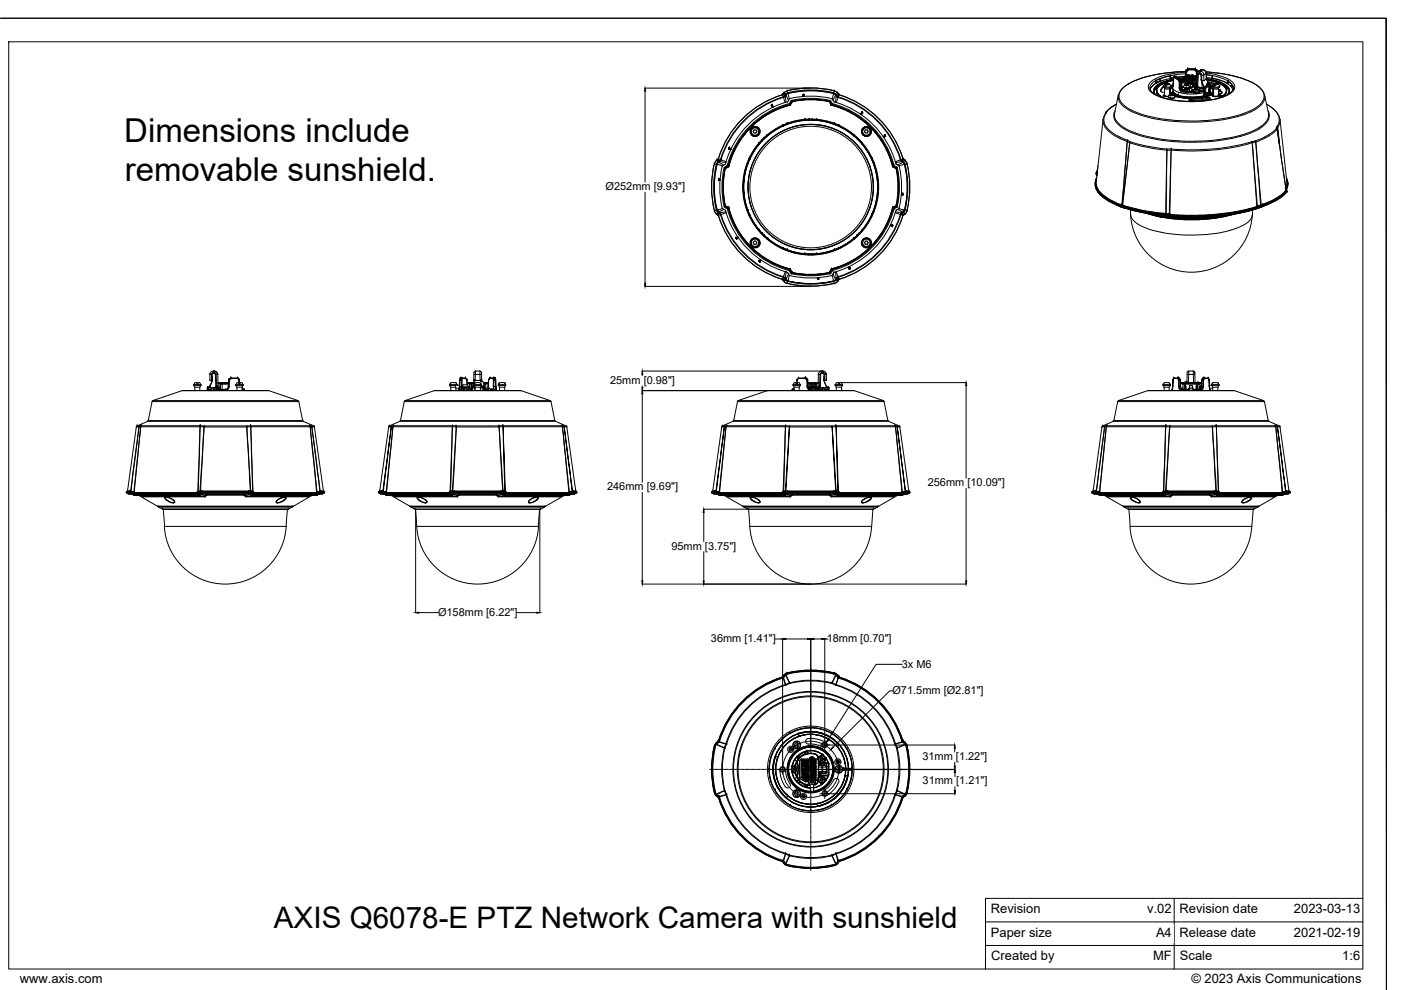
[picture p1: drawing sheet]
<svg xmlns="http://www.w3.org/2000/svg" width="297mm" height="210mm" viewBox="0 0 297 210" stroke-linecap="round" stroke-linejoin="round" font-family="sans-serif">
<defs><g id="words">
<g font-size="7">
<text x="26.4" y="30.1">Dimensions include</text>
<text x="26.4" y="38.4">removable sunshield.</text>
</g>
<text font-size="6.3" x="58.1" y="196.7">AXIS Q6078-E PTZ Network Camera with sunshield</text>
<g font-size="2.7">
<text x="210.1" y="193.6">Revision</text>
<text x="243.2" y="193.6">v.02</text>
<text x="250.1" y="193.6">Revision date</text>
<text x="274.3" y="193.6">2023-03-13</text>
<text x="210.1" y="198.6">Paper size</text>
<text x="210.2" y="203.6">Created by</text>
<text x="244.5" y="203.6">MF</text>
<text x="245.1" y="198.6">A4</text>
<text x="250.1" y="198.6">Release date</text>
<text x="250.2" y="203.6">Scale</text>
<text x="274.3" y="198.6">2021-02-19</text>
<text x="284.6" y="203.6">1:6</text>
<text x="4.2" y="208.5">www.axis.com</text>
<text x="252.6" y="208.5">© 2023 Axis Communications</text>
</g>
<g font-size="2.3">
<text x="128.4" y="40.3">Ø252mm [9.93&quot;]</text>
<text x="129.4" y="81.3">25mm [0.98&quot;]</text>
<text x="128.7" y="103.9">246mm [9.69&quot;]</text>
<text x="196.7" y="103.1">256mm [10.09&quot;]</text>
<text x="142.4" y="116.5">95mm [3.75&quot;]</text>
<text x="92.9" y="130.5">Ø158mm [6.22&quot;]</text>
<text x="150.7" y="136.1">36mm [1.41&quot;]</text>
<text x="175.3" y="136.1">18mm [0.70&quot;]</text>
<text x="191.2" y="141.7">3x M6</text>
<text x="189.2" y="147.1">Ø71.5mm [Ø2.81&quot;]</text>
<text x="195.6" y="161.1">31mm [1.22&quot;]</text>
<text x="195.6" y="166.3">31mm [1.21&quot;]</text>
</g>
</g></defs>
<!-- layer: AXIS_Front-View -->
<g fill="none" stroke="#000" stroke-width=".21">
<path d="M173.5 79.4h.1M173.5 79.4h.3M173.5 79.4v1.8M173.8 79.4v2.4M174 79.4l-.1 2.6 .1 .1M174.3 78.7a.74 .74 0 0 0-.8 .7M174.3 79l-.3 .1-.2 .3M174.3 79h.1M174.3 79.1l-.3 .3M174.3 79.2h.1M174.4 79.1l.2 .2 .2 1.1M174.4 78.7a.74 .74 0 0 1 .8 .7"/>
<path d="M174.4 79l.3 .1 .2 .3M174.4 78.7v.3M174.4 78.7h-.1v.3M174.7 79.9v.7M174.9 79.4h.3M174.9 79.4v1.2M175.2 79.4h.1M175.2 79.4v1.3h-.2M153 90.5l-1.9 13.6M153 90.5h.6M153.1 90.3h.1M153.1 90.3h.6"/>
<path d="M153.6 90.5h.1M153.7 90.3l-.1 .2M153.9 90.5l-1.4 13.9M153.9 90.5h-.3M153.9 90.5h12.6M154 90.5l-1.4 14M154 90.4l.1-.1-.1 .2zM154.1 90.3h-.4M154.1 90.3h.1M154.1 90.3h12.5M155.5 89.1l-.1 .2M156.4 85.1h31l.8 4.1h-32.6z"/>
<path d="M156.5 84.9l-.2 .2M156.5 84.9l6.2-2.1h18.4l6.2 2.1zM162.8 82.8h-.1M166.5 90.5l-.4 13.9M166.5 90.5l-.5 14M166.5 90.5h.1M166.5 90.5h.9M166.6 90.3l-.1 .2M166.6 90.3h.1M166.6 90.3h.8M167.4 90.5h.1M167.4 90.5h9"/>
<path d="M167.4 90.3v.2M167.4 90.3h9M167.9 82.7h.1M167.9 82.7v.1M168 82.7l-.1 .1 .1-.1M168 82.7h.1M168 82.7h.4M168 82.6h.4M168.1 81.5l.3-.4h.4v.3h.3v-.3h.3l.3 .4M168.1 81.5v.2M168.1 81.7l.3 .4M168.1 81.7h1.6"/>
<path d="M168.1 81.5h1.6M168.2 82.3l-.3 .3M168.3 82.3h.1M168.4 82.1v.7M168.4 82.1h1M169 80.6h.1M169 80.6l-.1 .8M169 80.6v.8M169.3 80.2l-.3 .4M169.3 80.2h.1M169.3 80.2h1.4M169.4 82.1v.7"/>
<path d="M169.7 81.7l-.3 .4M169.7 81.5v.2M170.7 80.2l.4 .4M170.7 80.2h.1M170.8 80.2l.3 .4M170.8 80.2h-.1M170.8 80.2h.1M170.8 80.2h-1.5M170.8 80.2l.4 .4M171.1 80.6v1.4M171.1 80.6h.1M171.1 82a.8 .8 0 0 0 .8 .7"/>
<path d="M171.1 82h.1M171.2 80.6h.1M171.2 80.6v1.4M171.2 80.6l.1 1.4-.1-1.4 .1 .5 2.2 .1M171.2 82a.65 .65 0 0 0 .7 .6M171.2 82h.1M171.3 82h.1M171.3 82a.73 .73 0 0 0 .6 .6 .73 .73 0 0 1-.6-.6zM171.3 81.3h2.2M171.3 81.4h1.7M171.3 81.4h2.1M171.4 81.1h.1"/>
<path d="M171.5 82v.2M171.5 82.1h.4M171.5 82h.3M171.5 82.2v.1M171.6 82.2v.1M171.8 81.6l-.3 .4M171.8 81.1h.1M171.8 81.6h.7l.3 .4M171.8 82.2v.1M171.9 82.7h.1M171.9 82.6h.1M171.9 82.6v.1"/>
<path d="M171.9 82.7h2.5v.1M171.9 82.6h2.5M171.9 82h.5M172 81.1v.1M172 82.1h.3M172.1 81.1v.1M172.1 82.2h.1M172.2 81.1v.1M172.2 81.1h.1M172.4 82.2h.5v.4M172.5 82.1h.3M172.5 82.2v.1"/>
<path d="M172.5 82h.3v.2M172.6 81.1v.1M172.6 81.4v.2M172.7 82.2v.1M172.8 81.1v.1M172.8 82.2v.1M172.9 82.3h.1M172.9 81.1v.1M173 82.3h.1M173 81.1v.1M173 82.2h.1M173 81.8l-.1 .5"/>
<path d="M173 81.7v.2M173 81.7h.1M173 81.4v.7M173 81.4h.1M173 82.2v.1M173 82.1h.3v.5M173 82.1h.1M173 82.1v.1M173.1 81.2v.2M173.2 82.1h.1M173.2 82.1l-.1 .2h-1.7v-.1h.5M173.4 82.2h.1"/>
<path d="M173.5 81.3h-.1M173.5 81.4l-.1 1.2h.2M173.5 82.1l-.1 .1M173.5 82.2h2.2M173.5 82.2h.1M173.5 81.3h.1M173.5 81.2v.1M173.5 82.2v.4M173.6 82.6l.2-.3h.8l.3 .4M173.6 81.8l-.2 .4M173.6 81.8l-.1 .4M173.6 81.8h.2"/>
<path d="M173.7 82.1h.1M173.8 81.8l-.1 .3M173.8 81.8h.1M173.8 81.8v.4M174.3 82.6l.1 .1M174.4 82.6h.1M174.4 82.6v.1M174.4 82.7h.1M174.4 82.7v.1M174.4 82.8h.1M174.4 82.7h.5M174.7 80.7l.6 1.4"/>
<path d="M174.7 80.4h.1M174.7 80.1v.6l.6 1.4M174.7 80.7h.1M174.7 80.4l.2 .3M174.8 82.6h.8M174.9 82.6h.6M174.9 82.7v.1M174.9 82.6h.1M174.9 82.6l.1 .1M175 80.6h.1M175 82.8h.1M175 82.7h.1"/>
<path d="M175 82.7h.2M175 82.7v.1M175.1 82.8h.1M175.1 82.6h.1M175.1 82.6l-.1 .1M175.1 82.6l.1 .1M175.2 82.7l-.1 .1M175.2 82.7h.4M175.3 82.1h.4v.7v-.6M175.3 82.1h.1M175.5 82.6h.1M175.5 82.6l.1 .1"/>
<path d="M175.6 82.6h-.1M175.6 82.6h.1M175.6 82.2h.1M175.6 82.2v.4M175.6 82.1l.1 .1M175.6 82.7h.1M175.7 82.6l-.1 .1M175.7 82.2h.1M175.7 82.2v.4M175.8 82.2v.6M176.4 90.3v.2M176.4 90.5h.1"/>
<path d="M177.1 81.5l.3-.4h.3v.3h.3v-.3h.4l.2 .4M177.1 81.5v.2M177.1 81.7l.2 .4M177.1 81.7h1.5M177.1 81.5h1.5M177.2 90.3h-.8M177.2 90.3h.1M177.2 90.3l.1 .2M177.2 90.3h12.5M177.3 90.5h.1M177.3 90.5h-.9M177.3 90.5h12.6"/>
<path d="M177.3 82.1v.7M177.3 82.1h1.1M178.4 82.1v.7M178.6 81.7l-.2 .4M178.6 81.5v.2M181 82.8h.1M187.3 84.9l.1 .2M188.2 89.1l.2 .2M189.7 90.3h.1M189.7 90.3h.4M189.7 90.3l.2 .2zM189.9 90.5h.1"/>
<path d="M189.9 90.5h.3M189.9 90.5l1.4 13.9M189.9 90.5l1.3 14M190.1 90.3l.1 .2M190.1 90.3h.6M190.2 90.5h.1M190.2 90.5h.6M190.7 90.3l-2.3-1h-33l-2.3 1-.1 .2M190.7 90.3l.1 .2M190.8 90.5h.1M190.8 90.5l1.9 13.6M150.9 104.5l.4 .2"/>
<path d="M150.9 104.5h.6M150.9 104.3v.2M150.9 104.3h.6M151.1 104.1h.1M151.1 104.1v.1M151.1 104.1h.6M151.3 104.7h.6M151.3 104.7l.9 .1M151.5 104.5l.5 .2M151.5 104.3v.2l.5 .2M151.5 104.3h.1M151.5 104.3l.6 .2"/>
<path d="M151.5 104.5h.1M151.5 104.5l.4 .2M151.5 104.2l.6 .2M151.5 104.2h.1M151.5 104.2v.1M151.7 104.2h.1M151.7 104.2l-.8 .1M151.7 104.1l.1 .1M151.7 104.1v.1M151.8 104.2l1.8-13.7-1.7 13.7M151.8 104.2h.1M151.8 104.2h-.1"/>
<path d="M151.8 104.2l.4 .2M151.9 104.2h-.1M151.9 104.2l.4 .1M151.9 104.7h.1M151.9 104.7l.3 .1M152 104.7h.1M152 104.7l.3 .1M152 104.7l.2 .1M152.1 104.5l-.1 .2M152.1 104.5l.2 .1M152.1 104.7h-.1h.1M152.1 104.4h.1"/>
<path d="M152.1 104.4v.1M152.1 104.7h.2M152.1 104.4l.2 .1M152.2 104.8h.1M152.2 104.4l.2 .1M152.2 104.4h.1M152.2 104.8l.1 .1M152.2 104.4h-.1M152.3 104.6v.2M152.3 104.3l.2 .1M152.3 104.3l-.1 .1M152.3 104.8h.1"/>
<path d="M152.3 104.7h.1M152.3 104.6h.1M152.3 104.7v.1M152.3 104.9l.2 .1zM152.3 104.8l.2 .2M152.3 104.8h13.7M152.3 104.5h.1M152.3 104.5v.1M152.3 104.5h.2M152.3 104.8l.5 .2M152.4 104.6l-.1 .2M152.4 104.6h.1"/>
<path d="M152.4 104.6h13.5M152.4 104.9h.1M152.4 104.5h.1M152.4 104.5v.1M152.5 104.5h.1M152.5 105h.1M152.5 105h.3M152.5 104.4h.1M152.5 104.4l-.1 .1M152.5 105h.2M152.6 104.5h.1M152.6 104.4h.1"/>
<path d="M152.6 104.5h-.1M152.6 104.4l-.1 .1M152.6 104.5h13.4M152.6 104.4v.1M152.7 105h13.4M152.7 105h.1M152.8 105h.1M153.5 105l4 2.3h28.8M154 105l.5 .3M154 105l.2 .2h13.1l.5-.4h8.3l.4 .4h13.1M154.4 105.2l.1 .1M154.5 105.3h.1"/>
<path d="M154.5 105.2v.1M154.5 105.3h13M157.5 107.3h.1M157.5 107.4h28.8M157.7 107.4l28.4 .1M157.7 107.5h.1M157.7 107.5h28.4l-.9 .5h-26.6zM158.6 107.9h.1M158.7 108l.2 1.8a13.3 13.3 0 0 0 10.1 13.7 12.9 12.9 0 0 0 15.8-11.9M159.1 105.5h.1M159.1 105.5a1.76 1.76 0 0 0 2 .9l-.1-.2 .1 .3a1.96 1.96 0 0 1-2.1-1 2.16 2.16 0 0 1 1.9 .5M159.4 105.4l-.3 .1"/>
<path d="M159.4 105.4l.7 .2 .8 .4M159.4 105.4h.1M160.9 106l.1 .2zM165.8 104.6l.1 .2M165.8 104.6h.1M165.8 104.5h.1M165.8 104.5v.1M165.9 104.5h.1M165.9 104.6h.1M165.9 104.5v.1M165.9 104.8h.1M165.9 104.8l.2 .2"/>
<path d="M166 104.5h.1M166 104.7h.1M166 104.6h.1M166 104.7l-.1 .1M166 104.6h-.1M166 104.5h-.1M166 104.5v.1M166 104.7v.1M166 104.8l.4 .2M166 104.6v.1M166.1 105h.1M166.1 104.4l-.1 .1"/>
<path d="M166.1 104.5h.1M166.1 104.4h.1M166.1 104.5l-.1 .1M166.1 104.5v.2M166.1 104.5h-13.7M166.1 104.7h.1M166.1 104.4v.1M166.1 104.7h-.1M166.1 104.7l-.1 .1M166.1 104.7l.5 .1M166.2 105h.1M166.2 104.4h.1"/>
<path d="M166.2 104.4l-.1 .1M166.3 104.3h.1M166.3 104.4h.1M166.3 104.3l-.2 .1M166.4 104.2l-.1 .1M166.4 104.3h.1M166.4 105h.1M166.4 105h-.2M166.4 104.3l-.3 .1M166.4 105h-.3M166.4 104.9h.1M166.4 104.9v.1"/>
<path d="M166.5 104.2h.1M166.5 105h.1M166.5 104.9h.1M166.5 104.9v.1M166.5 104.2h-.1M166.6 104.8h.1M166.6 104.8l-.1 .1M166.6 104.2l.8-13.7-.9 13.7M166.6 104.2h.1M166.6 104.8l-.2 .1M166.6 104.2h-.1M166.7 104.8h.1"/>
<path d="M166.9 104.5h.1M166.9 104.7l-.3 .1M166.9 104.5l-.8 .2M166.9 104.5h10M166.9 104.9h.1M166.9 104.7v.2M166.9 104.5l.1 .4M166.9 104.9h-.5M166.9 104.2h-.4M166.9 104.3l-.6 .1M166.9 104.2h10M166.9 104.2h.1"/>
<path d="M166.9 104.3v.2M166.9 104.3h10M167 104.1l-.4 .1M167 104.1l-.1 .2M167 104.1h9.8M167 104.7h.1M167 104.7l-.3 .1M167 104.7h9.8M167.2 104.7l-.2 .2M167.5 105.3h.1M167.5 105v.3M167.6 105.3h-.1"/>
<path d="M167.8 105.1l-.2 .2M167.8 105.1h.1M167.9 104.9h.1M167.9 104.9l.1 .1M167.9 104.9l-.4 .4M167.9 104.9h8M167.9 104.8v.1M168 104.9h.1M168 105l-.2 .1M168 105h7.8M168 104.8v.2M175.8 104.9h.1"/>
<path d="M175.8 105l.2 .1M175.8 104.8v.2M175.9 104.9l.2 .2M175.9 104.9h.1M175.9 104.9l-.1 .1M175.9 104.8v.1M176 105.1l.3 .2M176.1 105.1l.2 .2M176.2 105.3h.1M176.3 105.3h.1M176.3 105.3h13M176.3 105v.3"/>
<path d="M176.3 105.3h-.1M176.6 104.7l.2 .2M176.8 104.7h-9.9M176.8 104.9h.1M176.8 104.7l.4 .1M176.8 104.7h.1M176.8 104.7v.2M176.8 104.1l.4 .1M176.8 104.1l.1 .1M176.9 104.2l.5 .1M176.9 104.3l.7 .2M176.9 104.2h.3"/>
<path d="M176.9 104.5l.8 .2M176.9 104.2h.1M176.9 104.2v.1M176.9 104.3v.2M176.9 104.7v.2M176.9 104.5h.1M176.9 104.5l-.1 .2M176.9 104.7h.1M176.9 104.5h-10M176.9 104.9h.5M177 104.7h.1M177 104.7l.2 .1"/>
<path d="M177.2 104.8h.1M177.2 104.2h.1M177.2 104.8l.1 .1M177.2 104.2l-.8-13.7 .9 13.7M177.3 104.2l.2 .1M177.3 104.2h.1M177.3 105h.4M177.3 104.9h.1M177.3 104.9l.1 .1M177.3 105h.1M177.3 104.9v.1M177.4 105h.1"/>
<path d="M177.4 104.3h.1M177.4 105h.3M177.5 104.3l.2 .1M177.5 104.3l.1 .1M177.5 104.4h.1M177.5 104.3h.1M177.6 104.5h.1M177.6 104.5h13.6M177.6 104.4h.1M177.6 104.4l.1 .1M177.7 105h.1M177.7 104.4h.1"/>
<path d="M177.7 104.7h.1M177.7 104.7l.1 .1M177.7 104.4v.1M177.7 104.4l-.4-13.9 .4 14M177.7 104.7l-.5 .1M177.7 104.5h.1M177.7 104.5v.2M177.7 105h13.3M177.8 104.8h.1M177.8 104.5h.1M177.8 104.7h-.1h.1M177.8 104.5v.1"/>
<path d="M177.8 104.7h.1M177.8 104.8l-.4 .2M177.8 104.7l.1 .1M177.8 104.6h.1M177.8 104.7v.1M177.8 104.5h13.6M177.8 104.6v.1M177.9 104.8h.1M177.9 104.5h.1M177.9 104.8h13.6M177.9 104.8l-.2 .2M177.9 104.5v.1"/>
<path d="M177.9 104.6h13.5M178 104.6l-.1 .2M184.3 105.4l-1.3 .6a1.86 1.86 0 0 1 1.8-.4 2.62 2.62 0 0 1-1.8 1.1l-.3-.2v-.2l.3-.3a.3 .3 0 0 0-.3 .4 .3 .3 0 0 0 .5 .1 1.81 1.81 0 0 0 1.4-1M184.4 105.4l.2 .1M184.6 105.5h.1M185.1 108l-.3 3.6h-25.8M185.2 107.9h.1M186.1 107.5h.1M186.1 107.4v.1M186.3 107.3h.1M189.3 105.3h.1M189.3 105.2v.1"/>
<path d="M189.3 105.3h-13M189.4 105.2l-.1 .1M189.6 105.2h.1M189.8 105l-.2 .2M189.8 105l-.5 .3M190.3 105l-4 2.3M191 105h.1M191.1 105h.1M191.2 105h-.2M191.2 105h.1M191.2 105h-.1M191.2 104.5h.1"/>
<path d="M191.2 104.4l.1 .1M191.2 104.4h.1M191.2 104.4v.1M191.3 104.5h.1M191.3 105h-.3M191.3 105l.2-.1-.2 .1M191.3 105h-.1M191.3 104.4l.1 .1M191.3 105h.1M191.3 104.5h.2M191.4 104.5h.1M191.4 104.5v.1"/>
<path d="M191.4 104.9h.1M191.4 104.5h-.1M191.4 104.6h.1M191.4 104.6l.1 .2M191.5 104.8h.1M191.5 104.5h-.1M191.5 104.5v.1M191.5 104.5h.1M191.5 104.8l-.5 .2M191.5 104.7v.1M191.5 104.6h-.1M191.5 104.7h.1"/>
<path d="M191.5 104.6h.1M191.5 104.7h.2h-.2M191.5 104.8l-.2 .2M191.5 104.6v.1M191.5 104.3l.1 .1M191.5 104.3l-.2 .1M191.6 104.4h.1M191.6 104.4l-.2 .1M191.6 104.8h.1M191.6 104.8l-.1 .1M191.7 104.4h.1M191.7 104.4v.1"/>
<path d="M191.7 104.4l-.2 .1M191.7 104.5l-.2 .1M191.7 104.5l.1 .2M191.8 104.7h.1M191.8 104.7l-.1 .1M191.8 104.7l-.2 .1M191.8 104.7l-.3 .1M191.9 104.7h.1M191.9 104.2h.1M191.9 104.7h-.1M191.9 104.2l-.4 .1M191.9 104.7h.6"/>
<path d="M192 104.2h.1M192 104.2h-.1M192 104.2l-1.8-13.7 1.7 13.7M192.1 104.2l-.5 .2M192.1 104.2h.1M192.1 104.1v.1M192.1 104.1l-.1 .1M192.1 104.1h.6M192.1 104.2h.8M192.3 104.2h.1M192.3 104.2v.1M192.3 104.2l-.6 .2"/>
<path d="M192.3 104.5h.1M192.3 104.5l-.5 .2M192.3 104.3l-.6 .2M192.3 104.3v.2l-.5 .2M192.3 104.3h.6v.2h-.6M192.3 104.5l-.4 .2M192.3 104.2h.4M192.5 104.7h-.6M192.5 104.7h.1M192.7 104.1v.1M192.7 104.2h.1M192.8 104.2l.1 .1"/>
<path d="M192.9 104.5l-.4 .2M192.9 104.5h.1"/>
<circle cx="172.1" cy="82" r=".32"/>
<circle cx="172.1" cy="82" r=".19"/>
</g>
<!-- layer: AXIS_Sectional-View -->
<g fill="none" stroke="#000" stroke-width=".21">
<path d="M166.1 20l-.1 .1M166.1 19.9l-.1 .2 .1-.2M166.1 19.8h.1M166.1 19.8v.1M166.1 19.8l.1-.1-.1 .1M166.1 19.8l.5 .2M166.2 19.7h.1M166.3 19.6l-.1 .1 .1-.1M166.6 20l-.2 .2M166.6 20h.1M166.6 20l.1 .1M166.9 19.3l-.6 .3"/>
<path d="M166.9 19.3h.1M166.9 19.3l.1 .4M166.9 19.2a21 21 0 0 1 10 0M167 19.6a20.6 20.6 0 0 1 9.8 0M167 19.7l-.4 .3M167 19.7l.1 .1M167.1 19.8l-.4 .3M167.1 19.8l.3 1.2M167.1 19.8a16.9 16.9 0 0 1 10 .2l.1 .1M176.8 19.7l.4 .3M176.9 19.3l-.5 1.7M176.9 19.3h.1"/>
<path d="M176.9 19.3l.6 .3M177.2 20v.1M177.2 20l.2 .2M177.2 20h.1M177.5 19.6l.1 .1-.1-.1M177.6 19.7h.1M177.7 19.8h.1M177.7 19.8l-.1-.1 .1 .1M177.7 19.8v.1M177.7 19.8l-.5 .2M177.7 19.9l.1 .1M177.7 19.9v.1"/>
<path d="M177.7 20l.1 .1M243.9 18.9v-.1v.2M244.6 19.3l.1 .2M244.7 19.5v.1M244.9 18.6l.2-.3-.2 .3M244.9 18.6l-.3 .7M245 17.7l-.9 .7-.2 .4 1.1-1.1M245 17.2h.1M245 17.2v.5M245 17.7h.1M245 17.4l1.2-.2zM245.1 17.7h.1"/>
<path d="M245.2 19.2a2.11 2.11 0 0 1 1.8-1.6l.4-.2a2.63 2.63 0 0 0-2.1 1.8l.4 .9M245.2 19.2v.1M245.2 19.2h.1M245.2 19.5l.2 .6M245.2 19.5l.2 .5M245.2 19.4l.4 .6M245.2 19.3v.2M245.2 19.3l.1 .2M245.3 19.5l.4 .7zM245.4 18.1l-.5 .4-.3 .7 .3-.6M245.5 20h.1M245.5 20h-.1"/>
<path d="M245.5 18.4l-.3 .2a1.16 1.16 0 0 0-.4 1.1M245.9 16.7v.5M246 16.7v.5M246.2 17.9a2.13 2.13 0 0 0-1.5 1.6M246.5 17.8l-.7 .4M246.5 17v.1M246.5 17h.1M246.7 18.3a.92 .92 0 0 0-.5 1.2l.7 .1M246.7 18.2l.4 .3h.7l.5-.3M246.7 18.2h.1M246.7 18.2v.3M246.7 18.5l-.6 .8 .2-.4"/>
<path d="M246.7 18.5l.5 .4h.7l.3-.4M246.7 18.5l.7 .2 .8-.2M246.7 18.5h.1M246.9 17.6a3.5 3.5 0 0 0-2.2 1.6M246.9 20l-.3 .2 .1 .2M246.9 18.8v1.4M247 17.8h.1M247 17.8l-.3 .4M247 17.8l.1 .1M247.1 17.9l-.1 .4M247.3 17.4a3.4 3.4 0 0 0-2.7 1.9M247.3 17.5h.1"/>
<path d="M247.3 17.2l-.9 .3-1.3 .8 .3-.2M247.3 17.2h.1M247.3 18.1l-.3 .2M247.3 17.2v.2M247.3 18v.3h-.3M247.4 17.2l.4 .1M247.4 17.4l.5-.2-.5 .2M247.5 17.4h.1M247.5 17.4h-.2M247.6 17.7l-.6 .1M247.6 17.7l.1 .1M247.6 17.7l-.5 .2"/>
<path d="M247.8 17.3h.1M247.9 17.9h.1M247.9 17.9l-.6 .1M247.9 17.8v.1M247.9 17.8l.4 .4M247.9 17.8l-.1-.1-.5 .3M247.9 17.2l.9-.2zM248 19.2l.7 .6a11.9 11.9 0 0 0 7.9 .1l.6-.5M248 19.7h.1M248 19.6h.1M248 19.7l.5 .3M248 19.9l.3 .1"/>
<path d="M248 19.6l.7 .5M248 19.4a9.1 9.1 0 0 0 6.3 1.1M248 18.8v1.4M248 20l.2 .1M248.1 16.1h.1M248.1 17l-2 .7-.7 .4M248.1 19.1l-.1 .1zM248.1 16.2h.1M248.1 16.2v.5zM248.1 16.1v.1M248.1 16.1l-1.7 .5-1.4 .6M248.2 16.1h.1"/>
<path d="M248.2 16.1v.5M248.2 16.1l-.1 .1M248.2 16.6l-1.7 .5-1.4 .6M248.2 16.6h.1M248.3 18.3l.4-.3v.3M248.3 18.4l-.1 .1M248.3 18.2h.1M248.3 18.2v.2M248.6 18.6l-.5 .5M248.6 18.6h.1M248.6 16.9l.2-.1a6.9 6.9 0 0 0-4.1 1.9l-.1 .7 .4 .6-.3-.5M248.6 18.6a2.34 2.34 0 0 0 2.1 1.2 10.3 10.3 0 0 0 4.6-.2"/>
<path d="M248.6 18.6l.1 .9M248.7 18.1l-.4 .3M248.7 18.4l-.7 .6M248.7 18.3h.1M248.7 19.5v.2M248.7 18.3l-.1 .3M248.7 19.7h.1M248.7 18l-.4 .2M248.7 17.9v.4M248.7 19.6h.1M248.7 17.9h.1M248.7 19.6h.2"/>
<path d="M248.8 19.5h.1M248.8 19.6h.1M248.8 19.7h.1M248.8 19.7l-.1 .1M248.8 16.9a7.4 7.4 0 0 0-3.4 1.2M248.8 19.5v.2M248.8 16.9l-1.4 .3M248.8 16.5l-.6 .1M248.8 16.6h.1M248.8 16.6l-.1 1.3zM248.8 19.6l1 .6M248.9 19.6l.9 .5"/>
<path d="M248.9 16.4l-.7 .2M248.9 16.5h-.1M248.9 19.6l-.2-.1v.3M248.9 16.4h.1M248.9 16.4l-.1 .2M248.9 16.4l.8 .5M248.9 19.7h-.1M249 16.3h-.1M249 16.3l.8 .5M249 16.3h.1M249 16.3l-.1 .1M249 19.7l-.3 .1"/>
<path d="M249.3 16.3h.1M249.3 16.3l.7 .4M249.3 16.3h-.3h.3M249.7 16.9l.3 .4M249.8 16.8h.1M249.8 16.8l.3 .5M249.8 16.8l-.1 .1M250 16.7l-.3 .2M250 18.6h.1M250 18.6a.84 .84 0 0 0 .6 .9M250 17.3v1.3M250 16.7h.1"/>
<path d="M250 17.3h.1M250 16.7l.3 .5M250 16.7h.3M250 16.7l-.2 .1M250 16.7l.1 .1M250.1 17.3h.1M250.1 17.3h-.1M250.1 16.8l.2 .4M250.1 18.6l.1 .4M250.1 17.3v1.3M250.2 19h.1M250.2 19a.33 .33 0 0 0 .5 .4"/>
<path d="M250.2 17h.1M250.3 17h.1M250.3 17.1h.1M250.3 17.2h.1M250.3 17.1l.2 .1M250.3 17.2l-.2 .1M250.3 17.1h.3M250.3 18.8h.1M250.3 18.8l-.1 .2M250.3 18.8h.3l.2 .3M250.3 17.5l.1 .1M250.3 17.3l2.2 .4v.1"/>
<path d="M250.4 17.6h.1M250.4 18.1h.1M250.4 18h.1M250.4 18.5h.1M250.4 18.5l-.1-1.3 .1 1.3M250.4 18.5v.2M250.4 16.9h.1M250.4 16.9l-.2 .1M250.4 16.9v.1M250.4 16.7h-.4M250.4 17.8v.2M250.4 18.5l-.3 .1"/>
<path d="M250.4 18.3l.2 .1M250.4 18.6l.2-.1-.2 .1M250.4 18.7h.1M250.4 16.8h.7M250.4 16.8l.5 .2M250.4 16.6l-.5 .1M250.5 17.2h.1M250.5 17.2h-.2M250.5 16.6h-.7M250.5 17.2l.2-.1zM250.6 17l.1 .1M250.6 17.1h.1"/>
<path d="M250.6 17h.1M250.6 17v.1M250.6 19.2h.1M250.6 19.5l2.6 .2M250.6 17.5v1.1M250.6 18.4l.3 .1M250.6 16.8l.2 .1zM250.6 19.4h.1M250.6 19.4v.1M250.6 19.4l1.6 .2 1-.1M250.7 17.1h.1M250.7 19.4h.1"/>
<path d="M250.7 19.1a.2 .2 0 0 0-.2-.2 .2 .2 0 0 0-.2 .2 .2 .2 0 0 0 .3 .1M250.7 19.1h.1M250.7 19.1l-.1 .1M250.7 16.7l.3 .1M250.7 16.7h.3M250.7 16.9h.1M250.7 18.4v.1M250.8 19.1l-.1 .3M250.8 19.1h.1M250.8 17.2h.1M250.8 17.2l.4 .1M250.8 17.2l.5 .1"/>
<path d="M250.9 16.6l.2 .1M250.9 18.5h.1M250.9 16.9v.1M250.9 17.2h-.1M250.9 16.6h.1M250.9 16.9h.2M250.9 17.2l.4 .1M250.9 16.6h.3M250.9 19.2l.9 .2-.8-.2M250.9 19.2h.1M250.9 19.2l-.3 .2M250.9 16.7v.1"/>
<path d="M251 19.2h.1M251 16.8h.1M251 16.7h.1M251 16.5l.1 .1M251 16.5h.1M251 19.1l.2 .1M251 17.1h.1M251 17.1l-.1 .1M251.1 16.8h.1M251 16.3l-1.5 .1M251 16.7v.1M251 17.1v.1"/>
<path d="M251 17.2h.2M251.1 17.1l-.1 .1M251.1 17.2h.1M251.1 17.1h.1M251.1 19.1l-.4 .3M251.1 16.5v.1M251.1 17.1v.1M251.1 19.1h.1M251.1 16.7h.1M251.1 16.2l-1.7 .2M251.1 16.8l-.2 .1M251.1 18.6h.1"/>
<path d="M251.1 18.7v.4M251.1 18.7l-.3-.2-.5 .3M251.1 18.7h.1M251.1 16.5h.1M251.1 16.7h.2M251.1 16.5l.5 .1M251.2 17h.1M251.2 17.1h.1M251.2 16.7h.1M251.2 17l.2 .1M251.2 18.8l.1 .1M251.2 18.7l.1 .1z"/>
<path d="M251.2 18.8h.1M251.2 17.2h.1M251.2 16.6h.1M251.2 16.6v.1M251.2 17v.2M251.2 19.1v.1M251.2 16.7h-.1M251.2 18h.6l.1 .1M251.2 18h.1M251.2 16.8h.1M251.2 18v.1l.3 .1M251.2 17.2h.2"/>
<path d="M251.2 17.9l-.3 .5M251.3 17.2h-.1M251.3 17.1l-.1 .1M251.3 17h.1M251.3 17.1h.1M251.3 17.2h.1M251.3 16.4h.1M251.3 18h.1M251.3 18.1h.1M251.3 16.9h.1M251.3 16.9l-.1 .1M251.3 17.3h-.1"/>
<path d="M251.3 16.4l-.1 .1M251.3 17.1v.1M251.3 18v.1M251.3 16.4l-.3 .1M251.3 16.4l.3 .1M251.3 16.4l.5 .1M251.3 16.4h.5M251.3 16.8h.1M251.3 16.7h.1M251.3 18.9h.1M251.3 18.8h.1M251.3 16.7l-.1 .1"/>
<path d="M251.3 16.7v.1M251.3 16.3v.1M251.3 18.8h.2M251.3 18.9h.2M251.4 15.2a28 28 0 0 0-12.1 2.6l-.6 .4a3.5 3.5 0 0 0-1.6 2M251.4 15.3a12.5 12.5 0 0 0-7.3 1.9 1.44 1.44 0 0 0 .3 2.6 17.4 17.4 0 0 0 10.1 1.7l2.9-.4a7.1 7.1 0 0 0 4-1.8 1.33 1.33 0 0 0-.5-2.2 12.7 12.7 0 0 0-5.1-1.6M251.4 15.6a13.4 13.4 0 0 0-6.5 1.6 1.43 1.43 0 0 0-1 1.3 1.43 1.43 0 0 0 .9 1.4 20.1 20.1 0 0 0 12 1.2l2.3-.6M251.4 16.7l-.1 .1M251.4 16.7h-.1M251.4 16.7h.1M251.4 17h.1M251.4 16.9h.1"/>
<path d="M251.4 15.1l-.1 1zM251.4 18v.1M251.4 18h.1M251.4 18.1h.1M251.4 18l-.1 .1M251.4 17.1h.1M251.4 17.2l-.2 .1M251.4 16.9v.2M251.4 17.2h.1M251.4 17.2l-.1 .1M251.4 16.9l-.1 .1M251.4 17h-.1"/>
<path d="M251.4 15v.1M251.4 15.2a26.4 26.4 0 0 0-11.8 2.4l-.3 .2a3.2 3.2 0 0 0-2 3.1 5.8 5.8 0 0 0 4.1 3.1 39.9 39.9 0 0 0 19.4 .9 12.4 12.4 0 0 0 6.6-3 2.23 2.23 0 0 0-.5-3.4 18.7 18.7 0 0 0-9.7-3.1l-1.5-.1a23.9 23.9 0 0 1 10.9 2.9l1.2 1.2 .3 .8M251.4 15h.1M251.4 16.9l.1 .1M251.4 18.8h.1M251.4 18.9h.1M251.4 17v.1M251.4 15.1l.1 .1M251.4 15l.1 .2M251.4 17l.1 .1M251.4 16.9h.2M251.4 17h.2"/>
<path d="M251.5 18.1h.1M251.5 15.2h.1M251.5 16.2h.1M251.5 16.3h.1M251.5 18.2h.1M251.5 18h.1M251.5 18v.2M251.5 18.8h.1zM251.5 18.9h.5M251.5 18.9h.1M251.5 18h-.1M251.5 16.9h.1"/>
<path d="M251.5 15.2v.8M251.5 16.2v.1M251.5 16.9v.2M251.5 18.1v.1M251.5 17.4h.1M251.5 16.2l.1 .1M251.5 17.1h.1M251.5 17h.1M251.5 16.9l.2 .1M251.5 17.1h.2M251.5 17.4h.2M251.5 17.4l.5 .1"/>
<path d="M251.5 17.4l.2 .1M251.6 17.1h.1M251.6 14.8l.2-.1-.4 .3zM251.6 17h.1M251.6 16.9h.1M251.6 16.3h.1M251.6 16.3l.1 .1M251.6 16.6h.1M251.6 17v.1M251.6 16.2h.1M251.6 18.8l.5-.1zM251.6 18.9l-.5 .2"/>
<path d="M251.6 18.2h.1M251.6 18h.1M251.6 18v.2M251.6 18h.2M251.6 18.1h.1M251.6 18.9h.1M251.6 16.2l.1 .1M251.6 16.9h-.1M251.6 16.5v.1M251.6 16.7l.4 .2M251.6 17.3l.2 .1M251.6 18.1v.1"/>
<path d="M251.6 15.2v.7l-1.5 .9M251.6 17.3h.4M251.6 16.7l.4 .1M251.7 17l-.1 .1M251.7 17.1h.1M251.7 17h.1M251.7 16.9h.1M251.7 18.9v.1M251.7 17v.1M251.7 16.1l.4 .1M251.7 19h.1M251.7 16.4h.1"/>
<path d="M251.7 16.4h.2M251.7 16.3h.1M251.7 16.3h.2M251.7 16.1l-.2 .1M251.7 16.3v.1M251.7 16.2h-.1M251.7 19l-.5 .2M251.7 17.2h.1M251.7 16.2h.1M251.7 17.2l.1 .1M251.7 17.3h.1M251.7 18h.1"/>
<path d="M251.7 18l.1 .1M251.7 17.5h.1M251.7 18.1h.1M251.7 16.2h.2M251.7 17.2v.1M251.7 18v.1M251.7 17.2h.2M251.8 16.7h.1M251.8 17.2h.1M251.8 19.4h.1M251.8 16.1h.1M251.8 16.9h.1"/>
<path d="M251.8 14.7h.1M251.8 17.3h.1M251.8 18.9h.1M251.8 17.4h.1M251.8 17.5h.1M251.8 18.1h.1M251.8 16.7h-.2M251.8 16.7h.4M251.8 17.3h.4M251.8 16.4v.1M251.8 18h.1M251.8 16.1l.5 .1"/>
<path d="M251.8 14.6h.1M251.8 17h.1M251.8 16.9l-.1 .1M251.8 14.6h1.6M251.8 14.6v.1M251.8 16.9v.1M251.8 16.4h.1M251.8 17.2v.3M251.8 18l-.1 .1M251.8 17.4h.2M251.8 14.6l.2 .1M251.9 17.9l.3 .5"/>
<path d="M251.9 16.7h.1M251.9 16.3h.1M251.9 17.3h.1M251.9 14.7l-.4 .5M251.9 14.7h.1M251.9 18.1h.1M251.9 17.4h.1M251.9 18.1l-.3 .1M251.9 14.7l.1 .1M251.9 17.2h.1M251.9 16.2h.1M251.9 16.2l.1 .1"/>
<path d="M251.9 17.2h-.1M251.9 17.2v.2M251.9 17.2v.1M251.9 16.6h.1M251.9 18.8h.1M251.9 16.4h.1M251.9 16.6h.6M251.9 16.3v.1M251.9 16.7v.1M251.9 17.2l.1 .3M251.9 16.6l.4 .1M251.9 17.2l.4 .1"/>
<path d="M251.9 17.2h.4M251.9 16.7l.2 .1M251.9 16.6l.3 .1M252 14.8l-.4 .4M252 17.4h.1M252 14.7h.1M252 14.7v.1M252 17.4l-.1 .1M252 18.9h.1M252 17.3h.1M252 16.8h.1M252 14.7h1.3"/>
<path d="M252 14.8h1.3M252 18.8l-.1 .1M252 15.9l.5 .1M252 15.9l.3 .1-.5 .1M252 16.8h.2M252 15.9v.1M252 18.9l-.3 .1M252 16h.1M252 16.7h.1M252 16.2h.1M252 16.3h.1M252 17.2h.1"/>
<path d="M252 16.2v.1M252 16.7v.1M252 17.2v.1M252 16.8v.1M252 17.2v.2M252 16.6h.3zM252.1 16.3h.1M252.1 17.3h.1M252.1 17.3h-.1M252.1 18.8h.1M252.1 18.8h-.1M252.1 17.1h.1"/>
<path d="M252.1 16.2h.1M252.1 18.8l-.1 .1M252.1 16.4h.7M252.1 16.3l-.2 .1M252.1 16.3h-.2M252.1 16.7h.1M252.1 16.7h.2M252.1 16.4l.1 .1M252.1 16.7v.1M252.1 17.2v.1M252.1 16.8l-.1 .1M252.1 16.8h-.1"/>
<path d="M252.1 17.1l-.2 .1M252.1 17.1l-.1 .1M252.1 15.9h-.6M252.1 16.2v.1M252.1 18.6l.1-.1v.2M252.1 18.7v.1M252.1 18.6h.1M252.1 18.6h-1M252.1 17.3l-.1 .1M252.1 18.9h.1M252.1 15.9l1.6 .3M252.2 18.6h.1"/>
<path d="M252.2 18.7h.1M252.2 18.9h-.2M252.2 16.5h.1M252.2 17.2l-.1 .1M252.2 18.9v.5M252.2 16.1h.2M252.2 17h.1M252.2 17l.1 .1M252.2 17.1l-.1 .1M252.2 18.6l-.1 .1M252.2 16.7v.1M252.2 17.1v.1"/>
<path d="M252.3 18.8l-.1 .1M252.3 18.7l-.2 .1M252.3 18.7h.1M252.3 18.8h.1M252.3 18.6h.1M252.3 16.4h.1M252.3 17.1h.1M252.3 17h.1M252.3 16.7l-.1 .1M252.3 17v.1M252.3 17.2v.1M252.3 18.6v.2"/>
<path d="M252.3 17.2h-.3M252.3 16.4l-.1 .1M252.3 16.7h-.1M252.3 16.6v.1M252.3 16.4l.3 .1M252.3 16.7h.1M252.3 17.5h.1M252.3 17.5l.2 .1h-.1M252.3 17.5l.1 .1M252.3 16.1v.1M252.3 16.9l-.1 .1M252.3 16.9h.1"/>
<path d="M252.3 17.2h.1M252.3 16.6h.1M252.3 16.6h.2M252.3 16.9v.1M252.3 16.1h-.3h.4M252.3 16.1h.1M252.3 16.3v.1M252.3 16.9v.2M252.3 16.3l.5 .1M252.4 17.5h.1M252.4 17h.1M252.4 16.9h.1"/>
<path d="M252.4 16.9h.4M252.4 17.8v.8h-.2M252.4 17.2l-.1 .1M252.4 17.2h.1M252.4 17.5v.1M252.4 17.1h.1M252.4 17l-.1 .1M252.4 16.9v.2M252.4 18.6v.1M252.5 17h.1M252.5 17.5h.1M252.5 17.5h-.1"/>
<path d="M252.5 17h-.2M252.5 16.8h.1M252.5 17h.2M252.5 16.6h.1M252.5 16.8v.1M252.5 16.8l.2 .1M252.5 17.4h.1M252.5 17.1h.1M252.5 16.9h.1M252.5 16.9v.1M252.5 18.6h.1M252.5 14.6h.3"/>
<path d="M252.5 16l-.1 .1M252.5 18.6h-.1M252.5 16v.1M252.5 17.3v.1M252.5 17.6h.1M252.5 17.4l.1 .1M252.5 17.8l.1 .1M252.5 16.2v.1M252.5 16.2l.5 .1M252.6 17.4h.1M252.6 17.1h.1M252.6 17h.1"/>
<path d="M252.6 17.3h.1M252.6 17.5h.1M252.6 17.4h.2M252.6 17.9h.1M252.6 16.9h.1M252.6 17l-.1 .1M252.6 16.9h.2M252.6 16.5h.1M252.6 16.9v.2M252.6 17.3v.1M252.6 17.9l-2.3-.4 .1 .8M252.6 17v.1"/>
<path d="M252.6 17.3h-.1M252.6 17.5h.2M252.6 17.3h.2M252.6 16.9v.1M252.6 17.5h-.1M252.7 16.7h.1M252.7 16.1h.1M252.7 17.6h.1M252.7 17.5h.1M252.7 17.5h-.2l.2 .1M252.7 17.3h.1M252.7 17.4h.1"/>
<path d="M252.7 16.9h.1M252.7 17h.1M252.7 16.1l-.2 .1M252.7 16.8h.2M252.7 16.1v.1M252.7 16.7v.1M252.7 16.9v.1M252.7 17.3v.1M252.7 17.5v.1M252.7 16.2h.3M252.7 16.2h.1M252.7 16.8h.1"/>
<path d="M252.7 18.6h.1M252.7 18.6h-.3M252.7 16.3h-.4M252.7 17.2l.4 .1M252.7 16.3l-.1 .1 .3-.1M252.7 16.3l-.1 .1M252.7 18.6l-.4 .2M252.8 16.1l-.1 .1M252.8 19.2h.1M252.8 19.2l-1 .2M252.8 16.1h.1M252.8 19.2v.1"/>
<path d="M252.8 19.3h.1M252.8 19.3l.2 .1M252.8 17.4h.1M252.8 17.3v.1M252.8 17h.1M252.8 16.4h.1M252.8 16.7v.1M252.8 17.3v.2M252.8 16.7h.1M252.8 18.6h-.1M252.8 16.7l.3 .1M252.8 16.7h.3"/>
<path d="M252.8 18.6h.1M252.8 16.9h.1M252.8 17.3l.1 .1M252.8 17.3h.1M252.8 16.8h.1M252.8 16.9v.1M252.8 16.1l.1 .1M252.8 17.2h.1M252.8 17.2h.4M252.8 17.2h.3M252.8 18.1v.4M252.8 16.6h.1"/>
<path d="M252.8 16.6v.1M252.8 18.4h.1M252.8 19.4h.1M252.8 19.4h.2M252.8 16.1l.3 .1M252.8 19.2v.2M252.8 17.2l.3 .1M252.9 18.1l.2-.1v.3M252.9 16.7h.1M252.9 16.6h.1M252.9 17.4h.1M252.9 16.6l.1 .1"/>
<path d="M252.9 16.8h.1M252.9 18.3h.1M252.9 19.4h.1M252.9 19.3h.1M252.9 17.4l-.1 .1M252.9 16.1h.1M252.9 16.2h.1M252.9 16.6v.1M252.9 16.7v.1M252.9 19.3v.1M252.9 16.7l-.4 .1 .4 .1M252.9 16.6h.2"/>
<path d="M252.9 16.7h.2M252.9 16.1l.1 .1M252.9 16.8h-.1M252.9 18.3l-.1 .1M252.9 19.3l-.1 .1M252.9 17.9v.1M252.9 18.4h.1M252.9 18.4l-.1 .2M252.9 17.9v.2M252.9 16.9h.1M252.9 17.1h.1M252.9 16.3l-.1 .1"/>
<path d="M252.9 16.8v.1M252.9 16.6h.4M252.9 17.9h.1M252.9 16.6l.4 .1M253 17.9h-.1M253 17.9v.1M253 16.2h.1M253 17.9h.1M253 18.4h.1M253 18.4h-.1M253 19.4h.1M253 16.1v.1"/>
<path d="M253 16.6l.1 .1M253 17.1h-.1M253 19.4l.2 .1M253 16.7h.1M253 16.6h.1M253 17.3h.1M253.1 16.2h.1M253.1 16.3h.1M253.1 16.7h.1M253.1 17h.1M253.1 17.3h.1M253.1 16.6h.1"/>
<path d="M253.1 16.2l-.1 .1M253.1 16.2v.1M253.1 16.6v.1M253.1 16.3h-.1M253.1 17l.2 .1h-.3M253.1 17l.3 .1M253.1 18.3l-.1 .1M253.1 17l-.1 .1M253.1 17.6l-.6 .1M253.1 17.8h.1M253.1 17.8h-.6M253.1 17.8l-.5 .1"/>
<path d="M253.1 16.4l.3 .2M253.1 16.7v.1M253.1 16.4l.4 .1M253.1 16.4l.3 .1M253.1 16.9v.1M253.1 16.9l.4 .2M253.2 16.4l.4 .1zM253.2 17.2h.1M253.2 17.2l-.1 .1M253.2 19.7h.1M253.2 19.5v.2M253.2 19.5h.1"/>
<path d="M253.2 17.1h.2h-.3l.2 .1M253.2 16.9h.3M253.2 19.7l.1 .1M253.2 18.1h.1M253.2 19.5l.1 .1M253.2 18.9l-.3 .4M253.3 18.9h.1M253.3 18.1l-.2 .2M253.3 19.8h.1M253.3 18.9l.1 .1M253.3 19l.2 .1M253.3 19h.1"/>
<path d="M253.3 18.9h.6M253.3 18.9v.2h.2M253.3 17.2l-.4-.1 .4 .1M253.3 16.6v.1M253.3 17.2h.1M253.3 16.9h.1M253.3 14.7h.1M253.3 14.7v.1M253.3 19.7v.1M253.3 19.7h.1M253.3 18.8h.1M253.3 18.8v.1"/>
<path d="M253.3 14.8l.3 .4M253.3 18.5h.1M253.3 18.5v.3M253.3 18.4v.1M253.4 14.7l-.1 .1M253.4 19.7l-.1 .1M253.4 19.7h.1M253.4 18.8h.1M253.4 19h.1M253.4 18.5l-.1 .5M253.4 14.7l.3 .5M253.4 18.9h.1"/>
<path d="M253.4 18.9h-.1M253.4 18.5h.1M253.4 19h-.1M253.4 16.9h-.1M253.4 16.9h-.3M253.4 18.4h.1M253.4 18.8l.1 .1M253.4 18.5l1.8 .4M253.4 18.4v.1M253.4 16.4h.1M253.4 17.1h.1M253.4 18h.2l-.3 .1"/>
<path d="M253.4 16.6h.1M253.4 16.9h.1M253.4 16.8h.1M253.4 17h.1M253.4 16.3v.1M253.4 16.3h.2M253.4 16.3l-.2 .1M253.4 16.6h-.1M253.4 16.6l-.1 .1M253.4 16.8v.1M253.4 17.8v.2M253.4 18.4l.2 .1"/>
<path d="M253.4 16.3l.3 .1-.3-.1M253.4 14.6h.1M253.4 16.8l.3 .1h-.2M253.4 14.6l.1 .1M253.4 14.6l-.1 .1M253.4 16.4h.3M253.4 16.5v.1M253.5 17.6l-.1 .2M253.5 16.2h.1M253.5 18.4h.1M253.5 18.4h-.1M253.5 16.3h.1"/>
<path d="M253.5 16.8h.1M253.5 14.7h.1M253.5 16.9h.1M253.5 14.7l.4 .3zM253.5 16.8l.1 .1M253.5 16.2l-.1 .1M253.5 14.7h-.1M253.5 16.5h-.1M253.5 16.5l-.1 .1M253.5 16.9l-.1 .1M253.5 17.6l.1-.1-.5 .3M253.5 17v.1"/>
<path d="M253.5 19.1h.1M253.5 18.9h.1M253.5 19h.1M253.5 19.7h.1M253.5 16.4h-.1M253.5 16.4h.1M253.5 16.8v.1M253.5 18.9v.2M253.6 16.2l-.1 .1M253.6 16.5h.1M253.6 16.9h.1M253.6 16.2h.1"/>
<path d="M253.6 16.3h.1M253.6 16.2v.1M253.6 16.7h.1M253.6 17.7h.1M253.6 18.5h.1M253.6 16.8h.1M253.6 19.1h.1M253.6 18.9h.1M253.6 18.1h.1M253.6 18.1l-.1 .3M253.6 18.9h.2M253.6 19h.1"/>
<path d="M253.6 19.7h.1M253.6 18.9v.2M253.6 18.5h.3M253.6 15.2h.2M253.6 15.2l.1 1M253.6 17.6h.1M253.6 16.9l-.1 .2M253.6 17.5v.2M253.6 16.9l-.1 .1M253.6 16.9l-.2 .1M253.6 17.3l-.5 .5M253.6 17.5l-.5 .3"/>
<path d="M253.6 17.7l-.1 .2M253.6 17.9l-.2 .1M253.6 18l-.2 .1M253.7 18l-.2 .4M253.7 16.3h.1M253.7 18l-.1 .1M253.7 16.9h.1M253.7 18l.1 .1M253.7 16.7h.1M253.7 16.4l-.1 .1M253.7 16.7h-.1M253.7 15.2h.1"/>
<path d="M253.7 15.2h-.1M253.7 15.6h.1M253.7 15.6l.2 .2M253.7 19.7h.1M253.7 16.2h.1M253.7 15.6l-.1 2.5M253.8 18.1l-.2 .4M253.8 18.9h.1M253.8 19h.1M253.8 19l-.2 .1M253.8 18.1h.1M253.8 15.2v.4"/>
<path d="M253.8 18.9v.1M253.8 15l.1 .1M253.8 18.9l.4 .4M253.9 15.1h.1M253.9 15h.1M253.9 18.9v.1M253.9 19h.1M253.9 15.1v.2v-.2M253.9 18.9h.1M253.9 15.2h.1h-.1M253.9 15v.1M253.9 15l-.2 .2"/>
<path d="M253.9 15.1l-.1 .1M253.9 18.3h.1M253.9 19l-.3 .1M253.9 15.8l-.1 2.3-.2 .4M253.9 18.5h.1M253.9 18.3v.2M253.9 18.5l1.3 .3M253.9 18.1l.1 .3M253.9 18.9l1.3 .3M254 19.6h.1M254 19.6l-.3 .1M254.1 15.1l-.4 .5"/>
<path d="M254.1 19.1h.1M254.1 15.8l-.2 2.3h-.1M254.2 19.1h.1M254.2 19.6h.1M254.2 19.5h.1M254.2 19.5l-.9 .1M254.2 19.6h-.2M254.2 19.6v.1M254.2 19.1l.2 .2M254.2 19.1l.9 .2M254.2 19.7h.1M254.2 19.2h.1"/>
<path d="M254.2 19.2l.1 .2M254.2 19.7h-.8M254.2 19.5v.1M254.2 19.4v.1M254.2 19.6l.1 .1M254.2 19.3h.1M254.2 19.3v.1M254.2 19.5l.1 .2M254.3 19.4h.1M254.3 15.5h-.2l-.2 .3M254.3 19.4l-.1 .1M254.3 15.5h.1"/>
<path d="M254.3 15.6l-.3 .2M254.3 19.4v.1M254.3 19.7l-1 .1M254.3 19.5v.2M254.3 15.6h.1M254.3 15.6l.3 .4M254.4 19.3l-.1 .1M254.4 15.5l.3 .1 .1 .3M254.4 15.6l-.3 .2M254.5 15l-.4 .1M254.5 15l-.2 .5M254.5 15l.1 .1"/>
<path d="M254.5 14.8l-.4 .3M254.6 15.1h.1M254.6 15.1l-.2 .4M254.6 15.1a.81 .81 0 0 1 .6 .8M254.6 16l.1 .8M254.6 16.8v.1M254.7 17.1h.1M254.7 16.9v.2M254.7 17.1l.5 1.4M254.7 17h.1M254.7 17l.6 1.5M254.8 17v.1"/>
<path d="M254.8 15.9v1.2l-.1-.2M254.8 17.1l.1 .1M254.9 17.7l.1 .2M254.9 17.5v.2M254.9 17.7h.1M254.9 17.7l.1 .1M254.9 17.7v.9l-1-.1M254.9 17.8h.1M254.9 17.5v.1M254.9 14.7l-.4 .1M254.9 14.7l-.4 .3M254.9 14.7l.2 .1"/>
<path d="M255 14.8h.1M255 14.8a.92 .92 0 0 1 .7 .8M255 14.8l-.4 .3M255.1 19.3h.1M255.1 19.3v.1M255.1 19.3l-.8 .1M255.1 19.4h.1M255.1 14.8l.6 .4 .1 .4M255.1 19.4l-.8 .1M255.2 18.9h.1M255.2 19.2l-.1 .1M255.2 19.2h.1"/>
<path d="M255.2 18.9v.3M255.2 18.5l-.3 .1M255.2 17.1h-.3M255.2 15.9h.1M255.2 15.9h-.4M255.2 18.8h.1M255.2 18.8v.1M255.2 18.5h.1M255.2 18.8l.1 .1M255.2 18.5l.1 .1M255.3 19.2l-.2 .2M255.3 18.8h.1"/>
<path d="M255.3 18.5l.6-.4-.6 .4M255.3 18.5h.1M255.3 18.8v.1M255.3 18.6h.1M255.3 18.9h.1M255.3 18.6h-.1M255.3 18.6l.3 .1M255.3 18.9v.3M255.3 18.5l.3 .1M255.3 18.8l.1 .1M255.3 18.9v.7M255.3 19.6h.1"/>
<path d="M255.3 19.6v.5M255.4 19.6h.1M255.4 18.9v1.2M255.5 19.7h.1M255.5 19.9l.1 .1M255.6 19.7h.1M255.6 19.7h-.1M255.6 18.6l-.3 .2M255.6 18.6h.1M255.6 19.9h.1M255.6 20h.1M255.6 19.6h.1"/>
<path d="M255.6 18.6v.1M255.6 18.7l-.2 .2M255.6 19.6v.3M255.6 19.9v.1M255.6 19.4l-.2 .2M255.6 18.7v1.2M255.7 16.9h.1M255.7 16.9l.4 .5-.2 .5M255.7 15.6h.1M255.7 15.6l-.5 .3M255.7 15.6l.1 1.2-.5 .3-.1-1.2M255.8 16.8a6.7 6.7 0 0 1 4.7 1.9l.2 .5-.3 .7"/>
<path d="M255.8 15.9l1.2 .2M255.8 15.8a9.9 9.9 0 0 1 5.3 2l.3 .5 .1 .3M255.8 15.6h-.1M255.8 15.6v1.1M255.8 18l.1 .2M255.8 16.7a6.4 6.4 0 0 1 4.7 2.1l.1 .5M255.8 16.9a8.4 8.4 0 0 1 3.7 1.4M255.8 16.8a7.2 7.2 0 0 1 4.7 1.9M255.8 16.7a7.7 7.7 0 0 1 4.7 2M255.8 16.9a8.6 8.6 0 0 1 3.4 1.1M255.8 16.4l1.1 .2M255.8 18h.1"/>
<path d="M255.8 18l.1 .1M255.9 18.1h.1M255.9 17.9l-.1 .1M255.9 18.1l.3 .1M255.9 18h.5M255.9 17.9l.5 .1M256 20l-.2 .2M256 19.9l-.1 .2M256 20h.1M256 17.3l1.5 .4M256 17.8h.1M256 19.7l.4 .1"/>
<path d="M256 17.6l.4 .4M256.1 17.8h.1M256.1 17.6v.2M256.1 17.5l1.1 .4M256.2 18.2l.1 .1M256.2 18.2l-.6 .4M256.2 19.6h.1M256.2 17.8h.1M256.2 19.6l-.6 .3M256.3 19.2h.1M256.3 17.8h.1M256.3 19.5h.1"/>
<path d="M256.3 18.3h.1M256.3 17.8l-.2-.2 .2 .2M256.3 19.5l-.7 .4M256.3 19.5l-.1 .1M256.3 18.3v1.2M256.4 18h.1M256.4 19.5h.1M256.4 17.9h.1M256.4 19.2h-.1M256.4 17.8v.2M256.4 19.2l-.1 .3M256.4 17.9l.2 .1"/>
<path d="M256.4 18.1h.1M256.4 19.8h.1M256.4 18.1l.1 .1M256.4 18.1l-.2 .1M256.4 18l.1 .3M256.4 18v.1M256.4 19.5v.3M256.4 19.8l-.4-.1v.3M256.5 19.4h.1M256.5 18.2h.1M256.5 19.5h.1M256.5 18.1l.5 .3"/>
<path d="M256.5 18v.1M256.5 18h.1M256.5 18.2v1.2M256.5 18.2l-.9 .5M256.5 19.4l-.1 .1M256.5 18.1v.1M256.5 19.7h.1M256.5 18.1h.1M256.5 18.4h.1M256.5 18.1v.3v-.3M256.5 19.4v.3M256.5 18.5h.1"/>
<path d="M256.5 19.8h.1M256.5 18l.5 .2M256.5 18l-.1-.1 .6 .4M256.5 18.1l.1 .1M256.5 18.1v1.4M256.5 19.7v.1M256.6 17.1l2.6 .7 1.1 .9-1-.7-1-.4M256.6 18l.4 .1M256.6 18.6l-.1 .3-.2 .1M256.6 18.3v.2M256.6 19.5l-.1 .3M256.6 19.5h.1"/>
<path d="M256.6 19.5l-.1 .2M256.6 18.2v.1M256.6 18.6h.1M256.6 18.2h.1M256.6 18.4l.6 .5M256.6 18.6l.6 .5M256.6 18.3v1.2M256.9 16.6h.1M257 18.2l.5 .3h.6l.5-.3M257 18.2h.1M257 18.4v.1M257 18.2v.2"/>
<path d="M257 16.6h.1M257 18.5l.7 .2 .9-.2M257 18.1v.1M257 16.1h.1M257 18.5h.1M257 16.6l1.7 .4 1.5 .7M257 16.6l2 .5 1.3 .6M257 16.1v.5M257 18.5l.2 .3M257.2 19.1h.1M257.2 18.8l.3 .1 .8-.1M257.2 19.6l-.1 .1a11.1 11.1 0 0 1-8.1 .5l-.3-.1"/>
<path d="M257.2 19.7a10 10 0 0 1-7.8 .7l-.5-.2M257.2 19.9a9.9 9.9 0 0 1-7.1 .8l-.4-.1M257.2 20l-.3 .2 .2 .2M257.2 19.2a3.3 3.3 0 0 1-2.5 1.2M257.2 20h.1M257.2 18.8v1.4M257.3 17.8h.1M257.3 17.8l.1 .1M257.3 17.8l-.3 .3M257.4 17.9l-.1 .4M257.4 17.9h.1M257.6 18.1l-.3 .2"/>
<path d="M257.7 18l-.1 .3h-.3M257.9 17.7l-.6 .1M257.9 17.7l.1 .1M257.9 17.7l-.5 .2M258.2 17.9h.1M258.2 17.9l-.5 .1M258.3 18.8h.1M258.3 17.8l-.1 .1M258.3 17.8l.3 .4M258.3 17.8l-.2-.1-.4 .3M258.3 20l.3 .2-.1 .2M258.3 19.1h.1"/>
<path d="M258.3 19.3h.1M258.3 19.1v.2M258.3 19.4h.1M258.3 19.9h.3M258.3 19.1l.4 .1M258.3 18.8v1.4M258.4 19.4h.1M258.4 19.1h.1M258.4 19.1v.2M258.4 19.3h.1M258.4 19.1l.2 .1M258.4 19.3h.2"/>
<path d="M258.4 19.3v.1M258.6 18.5l-.3 .3M258.6 18.2v.3M258.6 19.2v.1M258.6 18.2h.1M258.6 19.2h.1M258.6 19.3h.1M258.6 19.9h.1M258.7 19.1l.3 .5M258.7 19.3h.1M258.7 19.3l-.3 .1M258.7 19.2v.1"/>
<path d="M258.7 19.2h.1M258.7 19.3h-.1M258.9 17.8l.3 .2M259 19.8l-.7 .2M259 19.8h.1M259 19.7h.1M259 19.7l-.4 .2M259 17.9l.5 .3M259.1 19.6l-.1 .2M259.1 19.7h-.1M259.1 19.7h.1M259.2 18l.7 .7-.4-.4"/>
<path d="M259.2 18l1.1 .8M259.5 18.2l.8 .7M260 19.2l-.2 .7-.7 .6M260 19.2l-.2 .6-.7 .7M260 19.2h.1M260 19.2l-.1-.5a1.31 1.31 0 0 1-.8 1.7M260.2 17.7h.1M260.2 17.7l.9 .7 .3 .7M260.3 17.7h.1M260.3 17.7v.1M260.3 17.3v.4M260.3 17.3h.1"/>
<path d="M260.3 17.2l.9 .7 .3 .8M260.3 17.2h.1M260.3 17.2v.1M260.4 19.9l-.1 .1M260.4 18.8h.1M260.4 17.3h.1M260.4 17.3v.5M260.4 17.3v.6M260.5 18.8h-.5a1.24 1.24 0 0 1-.8 1.7M260.5 18.8l.1 .6-.2 .5M260.5 18.7h.1M260.5 18.7l.1 .6"/>
<path d="M260.5 18.7v.1M260.6 19.3l-.3 .7M260.8 18.1l.6 .1M260.8 18.2l.6 .1M261.5 18.7a2.79 2.79 0 0 1-2.4 1.8M261.5 18.7h.1M261.5 18.6v.1M151.5 34.7l.3-.6-.3 .6M151.5 34.7a21 21 0 0 0 0 9.9M151.5 34.7l1.7 .5M151.5 34.7h.1M151.9 34.8a20.6 20.6 0 0 0 0 9.7"/>
<path d="M151.9 34h.1M152 34h.1M152 33.9v.1M152 33.9h.1M152 34l.2 .3M152.2 34.4h.1M152.2 34.4l-.3 .4M152.2 33.9l-.2 .1M152.2 34.3h.1M152.2 34.3v.1M152.2 34.3l.1 .1zM152.3 34.4l-.2 .2a19.1 19.1 0 0 0-.1 9.9"/>
<path d="M152.3 34.4h.1M152.3 33.8h-.1M152.3 33.8h.1M152.3 33.8l-.3 .1M152.3 33.8l-.2 .1M152.3 33.8l.2 .4M152.3 38.2v.1M152.3 38.1v.1M152.3 38.1h.1M152.3 34.4l-.2 .2a18.8 18.8 0 0 0-.1 9.9M152.3 33.7h.1M152.3 33.7v.1"/>
<path d="M152.3 34.4l1.2 .6M152.3 38.2h.1M152.3 38.3h.4M152.3 33.7l.5 .1M152.4 38h.1M152.4 38v.1M152.4 38l-.1 .1M152.4 38.2h.1M152.4 38h.3M152.4 38.1h.1M152.4 34.2l-.2 .1M152.4 38.2l-.1 .1"/>
<path d="M152.4 38.1l.3 .1h-.3M152.4 34.2l.1 .1M152.4 38.1v.1M152.4 34.2h.1M152.4 38.2h.3M152.4 38.1h.3M152.5 38.1h.1M152.5 38.1h-.1M152.5 34.2h.1M152.5 34.2l.1 .1M152.5 34.3l-.2 .1M152.5 34.3h.1"/>
<path d="M152.6 34.3h.1M152.6 34.3h-.1M152.6 34.3l-.3 .1M152.6 34.3l1.4 .1M152.8 33.8l-.3 .4M152.8 33.8l.1 .1M152.9 33.9h.1M152.9 33.9l-.3 .4M152.9 33.9l1.1 .4M153.1 35.2a19.3 19.3 0 0 0 0 8.9M153.5 35.6a18.8 18.8 0 0 0 0 8.1M153.6 35.5l-.1 .1 .2 .1"/>
<path d="M153.6 35.5h.2M153.7 35.7l-.4 3a18.5 18.5 0 0 0 .4 5M153.7 35.7h.1M153.7 35.7l.1 .1M153.8 35.7a18.5 18.5 0 0 0 0 7.9M153.8 35.7h-.1M153.8 35.7v.1M153.8 35.5l-.1 .2M153.8 35.5h.1M153.9 34.7l-.8 .6M154.2 35.2l.3-.2-.1 .2M154.2 35.2l-.6 .3"/>
<path d="M154.2 35.2h.1M154.3 35.2l-.5 .3M154.4 35l-.1 .2M154.5 35.3h.1M154.5 35.3v.1M154.5 35.4l-.7 .4M154.5 35.3l-.7 .4M154.5 31.6h.1M154.5 31.5v.1M154.5 31.6l.4 .2M154.6 31.4l-.1 .1M154.6 31.6h.1"/>
<path d="M154.6 31.5h.1M154.6 31.5h-.1M154.6 31.5v.1M154.6 31.6l.4 .1M154.6 31.3h.1M154.6 31.3v.1M154.6 31.3v.2M154.6 31.4h.1M154.6 31.3l.5 .2M154.6 31.5l.4 .2M154.6 31.4v.1M154.7 31.4h.1"/>
<path d="M154.7 31.4l-.1 .1M154.7 31.4l.3 .2M157.6 39.3h.1M157.6 39.4v.5M157.6 40h.1M157.6 39.4h.1M157.6 38.5v.9M157.6 38.5h.1M157.6 39.3v.1M157.6 40v.1M157.7 38.5h.1M157.7 38.4v.1"/>
<path d="M157.7 38.4l-.1 .1M157.7 38.4h.1M157.7 38.5h-.1M157.7 38.5l-.1 .7M157.7 38.3l-.1 .2M158.5 34.7h.1M158.5 34.6l.1 .1M158.5 34.8l-.5 1.7-.3 1.8M158.5 34.8h.1M158.5 34.6h.1M158.5 34.6v.1M158.5 34.6v.2"/>
<path d="M158.6 34.7h.1M158.6 34.6h.1M158.8 33.8h.1M158.9 33.8h.1M158.9 33.8l-.3 .8M158.9 33.8h-.1M158.9 33.7h.1M158.9 33.7v.1M159 33.7h-.1M159.7 27.8l.1 .3M159.8 27.6l-.1 .2M159.8 28.1h.5"/>
<path d="M159.9 27.6h-.1M160 27.5h.2M160.2 27.6h.1M160.4 27.6l.1 .2M160.4 27.8v.3M160.9 30.6l-1.1 1.5-.8 1.6M160.9 30.5h.1M160.9 30.6h.1M161 30.5h.1M161 30.5l-.1 .1M161 30.4v.1M161.5 29.9h.1"/>
<path d="M161.5 29.8h.1M161.5 29.9l-.5 .6M161.5 29.9l-.5 .5M161.6 29.8h.1M162 29.4h.1M162 29.4l-.4 .3M162 29.3l.1 .1h-.1M162.1 29.4h.1M162.1 29.4h-.1M162.6 28.8l-.6 .6M162.6 28.8h.1M162.7 28.8l-.6 .5"/>
<path d="M162.7 28.8h.1M162.7 28.8h-.1M162.7 28.7h.1M162.7 28.7v.1M162.7 28.7l.1 .1M162.8 28.8h.1M162.8 28.7h.1M162.8 28.7v.1M163.5 22.4h.1M163.5 22.4l.2 .4M163.5 22.4h.2M163.6 22.4h.1"/>
<path d="M163.6 22.5h.1M163.6 22.5l.2 .3M163.6 22.4v.1M163.7 22.4h-.1M163.7 22.3h-.1M163.7 22.3h.1M163.7 22.4h.1M163.7 22.4l.2 .4zM163.7 22.4l-.1 .1M163.7 22.3v.1M163.7 22.4h-.2M163.7 22.4l.2 .3"/>
<path d="M163.8 22.3h.1M163.8 22.3l-.1 .1M163.8 22.3h-.1M163.8 22.3l.2 .4M165.8 20.1a20.5 20.5 0 0 0-13.5 13.5M165.8 20.1h.1M165.9 26.7l-1.6 .9-1.5 1.1M165.9 20.1a20.5 20.5 0 0 0-13.6 13.6M165.9 20.1h.1M165.9 26.7v.1M165.9 26.7h.1M165.9 20.1l.2 .4"/>
<path d="M166 20.1h.1M166 20.1h-.1M166 26.7h.1M166 26.6h.1M166 26.6v.1M166 20.1l.4 .1M166 20.5a20 20 0 0 0-13.2 13.3M166.1 26.7h.1M166.1 26.7h-.1M166.1 20.5v.1M166.1 26.6v.1M166.1 20.6v.1"/>
<path d="M166.1 20.7a19.9 19.9 0 0 0-13.2 13.2M166.1 20.7h.1M166.1 20.7l.4 1.1M166.4 20.3h.1M166.4 20.3l-.3 .2M166.4 20.2l.1 .1M166.4 20.2v.1M166.4 20.2h.1M166.5 20.3h.1M166.5 20.3l-.4 .4M166.5 20.4l-.4 .3M166.5 20.4l.2 1.3"/>
<path d="M166.5 20.3v.1M166.7 20.1l-.2 .2M166.7 20.1l-.2 .3M166.7 20.1h.1M166.7 20.1l.5 1.2M166.7 20.1l.1-.2a18.4 18.4 0 0 1 10.3 .1l.1 .1M166.8 26.3h.1M166.8 26.4l-.7 .3M166.8 26.3l-.7 .3M166.9 26.3h.1M166.9 26.3h-.1M167 26.3h.1"/>
<path d="M167.2 22a18.3 18.3 0 0 0-13 13M167.2 22.2a18.1 18.1 0 0 0-12.8 12.8M167.2 22.3a18 18 0 0 0-12.7 12.7M167.2 22.2v.1M167.4 21.9l-.2 .3M167.4 21l-.4 .6a18.7 18.7 0 0 0-13.2 13.1M167.4 22.1l-.2 .1M167.4 21.9v.2M167.4 22.1v.1M167.4 22.2l-.2 .1M167.4 22.2h.1M167.4 22.2a18 18 0 0 0-12.9 13"/>
<path d="M167.5 22.3h.1M167.5 20.9a19.3 19.3 0 0 1 8.8 0M167.5 22.3a17.9 17.9 0 0 0-13 13M167.5 20.9l-.1 .1M167.5 22.4h.1M167.5 22.3v.1M167.5 22.2v.1M167.6 22.3l-.1 .1M167.7 21.4l-.3 .5M167.7 21.4v.2M167.7 21.6l-.3 .5M167.7 21.6h.1"/>
<path d="M167.8 21.6l-.4 .6M167.8 21.6h.1M167.8 21.3a18.8 18.8 0 0 1 8.1 0M167.8 21.5l-.1 .1M167.8 21.3l-.1 .1M167.8 21.5h.1M167.8 21.5a19.5 19.5 0 0 1 8.1 0M167.8 21.3v.2M167.8 21.5l.1 .1M167.9 21.6l-.4 .6M167.9 21.6h.1M167.9 21.6l-.4 .7"/>
<path d="M167.9 21.5a18.6 18.6 0 0 1 7.9 0M168 21.5a18.6 18.6 0 0 1 7.8 0M168 21.5l-.1 .1M168 21.6l-.4 .7M168 21.5l-.2 .1M168 21.5v.1M170.2 20.2h.1M170.2 20.2v.3M170.3 20.2h.1M170.3 20.2v.3M170.3 20.2v.3v-.3M170.4 20.1l-.1 .1"/>
<path d="M170.4 20.1h.1M170.4 20.2v.3M170.5 20.1h.1M170.5 20.1l-.1 .1M170.5 20.1v.4M170.5 25.5l-1.8 .3-1.8 .5M170.5 25.5h.2M170.6 25.5h.1M170.6 25.4h.1M170.6 25.4v.1M170.7 25.5h.1M170.7 25.4h.1"/>
<path d="M170.7 25.4v.1M170.8 25.5h.1M170.8 25.4l-.1 .1M171.5 25.4l-.8 .1M171.5 25.4h.1M171.5 25.5h.1M171.5 25.4l-.7 .1M171.5 25.4v.1M171.6 25.4h.1M171.6 25.5h.1M171.6 25.3h.6M171.6 25.4v.1"/>
<path d="M172.2 25.4h.1M172.2 25.5h.1M172.2 25.4v.1M172.2 25.4l.8 .1M172.2 25.3v.1M172.3 25.4l.7 .1M172.3 25.3l-.1 .2M173 25.4l.1 .1M173 25.5h.1M173.1 25.5h.1M173.1 25.4h.1M173.1 25.5h.2"/>
<path d="M173.1 25.4v.1M173.1 25.4l.1 .1M173.2 25.5h.1M173.2 25.5l1.8 .3 1.9 .5M173.3 25.5h.1M175.8 21.6a17.7 17.7 0 0 0-7.9 0M175.8 21.6h.1M175.8 21.6l.4 .7M175.8 21.5l.1 .1M175.8 21.5v.1M175.9 21.6h.1M175.9 21.6l.4 .6"/>
<path d="M175.9 21.6l.4 .7M175.9 21.6h.2M175.9 21.5l.2 .1M175.9 21.5v.1M176.1 21.6h.1M176.1 21.6l.3 .6M176.1 21.6l.3 .5M176.1 21.4l.3 .5M176.1 21.4l-.1-.1-.1 .2M176.1 21.4v.2M176.2 22.3h.1M176.3 22.3h.1"/>
<path d="M176.3 22.2v.1M176.3 22.3a17.9 17.9 0 0 1 12.9 13M176.3 20.9l.1 .1M176.3 22.2a18 18 0 0 1 13 13 18.2 18.2 0 0 0-13-13zM176.4 22.2h.1M176.4 21.9v.2M176.4 21.9l.2 .3M176.4 21l.4 .6a18.8 18.8 0 0 1 13.1 13.1M176.4 22.1l.2 .1M176.4 22.1v.1M176.5 22.2l.1 .1M176.5 22.3a18 18 0 0 1 12.8 12.7"/>
<path d="M176.5 22.2a18.1 18.1 0 0 1 12.9 12.8M176.6 22.2v.1M176.6 22a18.3 18.3 0 0 1 12.9 13M176.8 26.3h.1M176.9 26.3h.1M176.9 26.3l.1 .1M177 26.4l.7 .3M177 26.4h.1M177 26.3h.1M177 26.3l.7 .3M177 26.3v.1M177.2 20.1l-.6 1.2"/>
<path d="M177.2 20.1h.1M177.2 20.1l.1 .3M177.2 20.1l.1 .2M177.3 20.3h.1M177.3 20.3v.1M177.3 20.4l-.1 1.3M177.3 20.3l.4 .4M177.3 20.4l.4 .3M177.4 20.2l-.1 .1M177.4 20.2h.1M177.4 20.3h-.1M177.4 20.3l.3 .2"/>
<path d="M177.4 20.2v.1M177.7 20.7a19.9 19.9 0 0 1 13.2 13.2M177.7 20.7l-.4 1.1M177.7 20.7h.1M177.7 20.5a20 20 0 0 1 13.3 13.3M177.7 26.7h.1M177.7 20.5h.1M177.7 20.5v.2M177.7 26.6v.1M177.7 26.6h.1M177.7 20.6h.1M177.8 26.7h.1"/>
<path d="M177.8 20.1h.1M177.8 20h.1M177.8 20.1l-.4 .1M177.8 26.6h.1M177.8 26.6v.1M177.8 26.7l.1 .1M177.9 20.1a20.5 20.5 0 0 1 13.6 13.7M177.9 20.1h.1M177.9 20.1l-.2 .4M177.9 26.8h.1M177.9 26.7l1.6 .9 1.5 1.1M177.9 20.1a20.5 20.5 0 0 1 13.5 13.5"/>
<path d="M181 28.7v.1M181 28.8h.1M181.1 28.7h.1M181.1 28.7v.1M181.1 28.8h.1M181.1 28.7l-.1 .1M181.1 28.8l.6 .5M181.2 28.8h.1M181.2 28.8l.6 .6M181.2 28.8h-.1M181.7 29.4h.1M181.8 29.3l-.1 .1"/>
<path d="M181.8 29.4h.1M181.8 29.3l.4 .4M182.2 29.8h.1M182.2 29.8l.6 .7M182.2 29.7v.2M182.2 29.7v.1M182.2 29.9l.5 .5M182.2 29.9h.1M182.3 29.8h-.1M182.3 29.8l-.1 .1M182.7 23.8l-.3 .4M182.7 23.8h.1"/>
<path d="M182.7 23.9h.1M182.7 23.9l-.3 .3M182.7 23.8v.1M182.7 23.8l.1 .1M182.7 23.9l-.2 .4zM182.8 23.9h-.1M182.8 24l-.2 .3M182.8 24h.1M182.8 23.8l-.1 .1M182.8 23.9v.1M182.8 23.9h.1M182.8 30.5h.1"/>
<path d="M182.8 30.4v.1M182.8 30.5l.1 .1M182.9 30.6l1 1.5 .9 1.6M182.9 30.5h.1M182.9 30.5h-.1M182.9 30.6h.1M182.9 23.9h.1M182.9 23.9v.1M182.9 24h.1M182.9 24l-.2 .4M183.3 28l.1 .1M183.3 27.8v.2"/>
<path d="M183.4 27.6l-.1 .2M183.5 28.1l.1 .1M183.6 27.6h-.1M183.6 27.5h.2M183.8 27.6l.2 .2M184 27.8l-.1 .4h-.3M184.8 33.7h.1M184.9 33.7h.1M184.9 33.8h.1M184.9 33.7v.1M184.9 33.8l.3 .8M185.2 34.7h.1"/>
<path d="M185.2 34.6h.1M185.2 34.6l.1 .1M185.3 34.8l.5 1.7 .3 1.8M185.3 34.7h.1M185.3 34.6h.1M185.3 34.8h.1M185.3 34.6v.2M185.3 34.6l-.1 .1M185.3 34.6h-.1M186.1 38.5v.7M186.1 38.4v.1M186.1 38.4l.1 .1"/>
<path d="M186.1 38.5h.1M186.1 38.4h.1M186.1 38.3v.2M186.1 38.5l.1 .8M186.2 38.5h.1M186.2 39.4h.1M186.2 40h.1M186.2 39.3h.1M186.2 39.3v.1M186.2 40v.1M186.2 39.4v.5M187.6 28.8h.1"/>
<path d="M187.6 28.7h.1M187.6 28.7l.1 .1M187.6 28.8l-.3 .2M187.6 28.7l-.4 .2M187.6 28.8l-.3 .3 .3-.3M187.6 28.8l.1 .1M187.6 28.7v.1M187.7 28.7v.1M187.7 28.9h.1M187.7 28.8h.1M187.7 28.8h-.1M187.7 28.9l-.3 .2"/>
<path d="M187.7 28.8v.1M187.7 28.8l.1 .1M187.8 28.9l-.4 .3M187.8 28.9h.1M189.3 35.3h.1M189.3 35.3l.7 .4M189.3 35.4l.7 .4M189.3 35l.2 .2M189.3 35.3v.1M189.3 35h.1M189.4 35l.2 .2M189.4 35l.1 .2"/>
<path d="M189.5 35.2l.5 .3M189.5 35.2h.1M189.6 35.4h.1M189.6 35.2h.1M189.6 35.2h-.1M189.6 35.2l.6 .3M189.9 34.7l.1 .1M190 35.5h.2M190 35.5l.1 .1M190 35.5v.1M190 35.7a18.5 18.5 0 0 1 0 7.9M190 35.7h.1"/>
<path d="M190 34.8l.7 .5M190 34.8h.1M190 35.7v.1M190 35.6h.1M190 35.6l.1 .1M190 35.7a18.6 18.6 0 0 1 0 7.9M190.1 35.7a18.6 18.6 0 0 1 0 7.9M190.1 35.7h.1M190.1 35.7l-.1 .1M190.1 35.7l.4 3a18.5 18.5 0 0 1-.4 5M190.1 35.6h.1M190.1 35.6v.1"/>
<path d="M190.2 35.5l.1 .1-.2 .1M190.3 35.6a18.8 18.8 0 0 1 0 8.1M190.7 35.2a19.3 19.3 0 0 1 0 8.9M190.9 33.9h.1M190.9 33.9l-1.1 .4M190.9 33.9l.3 .4M191 33.8l-.1 .1M191 33.8l.3 .4M191.2 34.3l-1.3 .1M191.2 34.3h.1M191.2 34.3l.3 .1M191.3 34.3h.1"/>
<path d="M191.3 34.3l.2 .1M191.3 34.2l-.1 .1M191.3 34.2h.1M191.4 34.2l-.1 .1M191.4 34.2h.1M191.4 34.2l.2 .1M191.5 34.4l-1.2 .6M191.5 34.4h.1M191.5 33.7v.1M191.5 33.7h.1M191.5 34.4l.3 .5M191.5 33.7l-.5 .1"/>
<path d="M191.5 33.8l-.2 .4M191.5 33.8l.3 .1M191.5 33.8h.1M191.5 34.4l.2 .2a18.6 18.6 0 0 1 .1 9.9M191.6 34.3l-.1 .1M191.6 34.3h.1M191.6 34.3v.1M191.6 34.4h-.1M191.6 34.4l.3 .4M191.7 33.9l-.2-.1 .3 .2M191.8 34.9l-1.2 .3M191.8 34.9a17.3 17.3 0 0 1-.2 10h-.1"/>
<path d="M191.8 33.9v.1M191.8 34h.1M191.8 34l-.2 .3M191.9 34h.1M191.9 34.8a20.6 20.6 0 0 1 0 9.7M191.9 34.8l-.1 .1M192 34.1l-.1-.1 .1 .1M192 34.1l.3 .6M192.3 34.7a21 21 0 0 1 0 9.9M192.3 34.7l-.4 .1M232.2 38.6a3.7 3.7 0 0 0 2.2 3.5l3.2 1.5M232.2 38.6a3.5 3.5 0 0 0 2.2 3.6l1.5 .9 1.7 .7"/>
<path d="M232.3 39.9a7.7 7.7 0 0 0 4.5 3.5M232.4 36.8h.1M232.4 36.8l.1 .3M232.4 36.7l.2 .4M232.4 36.7v.1M232.5 36.7h.1M232.5 36.7l.1 .3M232.5 38a2.98 2.98 0 0 0 1.3 3.4 12.9 12.9 0 0 0 4 2.1M232.5 36.6h.1M232.5 36.6v.1M232.5 37.1h.1M232.5 36.5l-.1 .2"/>
<path d="M232.5 36.5h.1M232.5 37.7a2.68 2.68 0 0 0 .9 3.4l1.7 1.3 2.6 1.1M232.5 36.5v.1M232.5 37.6l-.3 1M232.5 37.2h.1M232.5 36.7l.1 .1M232.6 36.6v.1M232.6 36.6h.1M232.6 37.1h.1M232.6 36.6h-.1M232.6 37.1l-.1 .1M232.6 36.7h.1"/>
<path d="M232.6 36.7h-.1M232.6 36.4l-.1 .1M232.7 35.7l-.1 1M232.8 35.2l-.2 1.4M233.9 25.3l-1.5 13.2a3.9 3.9 0 0 0 2.5 3.5l2.9 1.4M233.9 25.3a3.4 3.4 0 0 0 1.9 3.1l1.4 .9 1.8 .7M234.4 24l-.5 1.3M234.4 24h.1M234.5 23.9h.1M234.5 23.9a2.8 2.8 0 0 0 1.1 4.1l1 .7 2.5 1.1M234.5 23.9l-.1 .1M234.6 23.7l-.2 .3"/>
<path d="M234.6 23.7l-.1 .2M234.6 23.7l.8-.8 1.3-.8-1.4 .9-.7 .7M234.6 23.7h.1M236.4 23.5a2.38 2.38 0 0 0 1.1 3.2 17.8 17.8 0 0 0 7.9 2.9 42.1 42.1 0 0 0 19.5-1.3 6.5 6.5 0 0 0 4.2-3.3 1.79 1.79 0 0 0-.3-1.5M237.1 20.2a2.65 2.65 0 0 0 1.5 2.7 23.5 23.5 0 0 0 11.7 2.9 32.4 32.4 0 0 0 15.2-2.2l.8-.5a2.97 2.97 0 0 0 1.8-2.9M237.1 20.2l-.8 3.7a2.81 2.81 0 0 0 1.8 3 24.8 24.8 0 0 0 11.8 3 37.3 37.3 0 0 0 15.6-2.1 5.5 5.5 0 0 0 3.4-3l.1-.8-.9-3.8M239 30l-1.1 13.4M239 30l.5 .3M239 30h.1M239.1 29.8l-.1 .2M239.1 29.8h.1M239.1 29.8l.5 .3"/>
<path d="M239.5 30.3l-1.6 13.2M239.6 30.3l-1.6 13.2M239.6 30.3h.1M239.6 30.3a40 40 0 0 0 7.8 1.5M239.6 30.1v.2M239.6 30.1a36.6 36.6 0 0 0 7.8 1.5M245.4 20h.1M245.4 20.1h.1M245.4 20l.2 .1M245.4 20v.1M245.5 20l.1 .1M245.6 20.1h.1"/>
<path d="M245.6 20v.1M245.6 20.1l.6 .5M245.6 20.1l-.3 .1M245.7 20.2l.8 .5M245.7 20.1l1.3 .7M245.7 20.2l.9 .5M246.7 20.3h.1M246.7 20.4l1.1 .1M246.9 20.2h.1M246.9 20.2l-.2 .1M246.9 20.2l.2 .2h.7M246.9 20.2l-.1 .2"/>
<path d="M247.4 31.8l-.2 13.5M247.4 31.8h.1M247.4 31.8l-.1 13.6M247.4 31.6v.2M247.4 31.6h.9M247.4 31.8h.9M247.8 20.5a.77 .77 0 0 0 .9 .3h.3M247.8 20.5h.1M247.8 20.5l.3 .3M247.8 20.4h.1M248.1 20.1l-.4 .4M248.1 20.1h.1"/>
<path d="M248.1 20.1h.6M248.1 20.1v.1l.3 .1M248.1 20.2h.1M248.1 20.8h.1M248.2 20.1h.2M248.2 20.1h.1M248.2 20.1h-.1M248.2 20.1v.1M248.2 20.2h.1M248.2 20.2h.2M248.2 20.2h-.1M248.3 31.8l-.3 13.6"/>
<path d="M248.3 31.8l-.4 13.6M248.3 31.6v.2M248.3 31.8h.1M248.3 31.6h.1M248.4 20.2h.1M248.4 31.6l-.1 .2M248.4 20.1h.1M248.4 20.3h.1M248.4 20.1v.1M248.5 20.2h.1M248.5 20.1h.1M248.5 20.1v.1"/>
<path d="M248.6 20.1h.1M248.6 20.2h.1M248.6 20.2h-.1M248.6 20.1v.1M248.7 20.2h.1M248.7 20.1l.4 .4M248.7 20.1h.1M248.7 20.1l-.1 .1M248.7 20.1v.1M248.7 20.2l-.3 .1M249 20.7h.1M249 20.7l-.9 .1"/>
<path d="M249 20.8h.1M249 20.4l.7 .2M249.1 20.5l-.1 .3M249.1 20.5l-.1 .2M249.1 20.5h.1M249.7 20.6h.1M249.8 20.1v.1M249.8 20.2l.1 .1zM249.8 20.2h.1M252.3 21.4h.8M252.4 21.4h.5M252.5 21.4h.1"/>
<path d="M252.6 21.1l-.6 .1 .6 .2M252.6 21.4h.1M252.6 21.1v.3M252.9 21.4h.1M255.3 20.2h.1M255.3 20.2v.1M255.3 20.1l.1 .1M255.4 20.1h.1M255.4 20.1l-.1 .1M255.5 20h.1M255.5 20l-.1 .1M255.5 20v-.3v.3"/>
<path d="M255.7 20.7h.6l.3 .2a1.78 1.78 0 0 1-1.5 .4l-2.5 .1M255.7 21h.1M255.7 21l-3.5 .4M255.7 20.7l-3.1 .4M255.7 21h.8M255.7 20.7v.3M257 20.3h.1M257.1 20.4l.4 .1 1-.1M257.2 20.2h.1M257.2 20.2l-.1 .1M257.2 20.2l.5 .2 .6-.1M257.2 20.2v.2"/>
<path d="M258.3 20.3h.1M258.3 20.2v.1M258.3 20.2l.2 .1M258.3 20.2l.1 .2M258.5 20.3l.2 .1M258.6 20.4v.1M258.6 20.4h.1M258.6 20.5h.1M258.6 20.4h.2M258.7 20.4l-.1 .1M258.8 20.5h.1M258.8 20.4h.1"/>
<path d="M258.8 20.4h-.1M258.8 20.4v.1M258.8 20.4l.3 .1M258.8 20.4h.3M258.9 20.5l-.6 .3M258.9 20.5h.1M258.9 20.5h-.3h.3M258.9 20.5l.1 .1M259 20.5h.1M259 20.5l-.4 .2M259 20.6l-.2 .1M259 20.6h.1"/>
<path d="M259.1 20.5h.1M259.1 20.4v.1M259.2 20.5h-.1M259.2 20.5h.1M259.2 20.5l-.2 .1M265.4 30l.1 .2M265.4 30a49.2 49.2 0 0 1-17 1.6M265.5 30.2h.1M265.5 30.2a48.6 48.6 0 0 1-17.2 1.6M265.5 30.2l1.1 13.5M265.5 30.2l1 13.5M266.1 29.9l-.7 .1"/>
<path d="M266.1 29.9l.2 .2M266.2 30.1l-.7 .1M266.2 30.1h.1M266.2 30.1l1.1 13.4M266.3 30.1l1.1 13.3M270.6 27.2a11.4 11.4 0 0 1-4.5 2.7M270.6 27.2h.1M270.6 27.2l.2 .2M270.6 27.2l.1 .2M270.7 26.9l-.1 .3M270.7 26.9l.2 .2M270.7 27.4a11.4 11.4 0 0 1-4.4 2.7"/>
<path d="M270.7 26.9h.1M270.7 27.4l2 12.9M270.8 27.4h-.1M270.8 27.4l.5 3.6M270.9 27.1h.1M270.9 27.1l-.1 .3M271.3 31l-.4-3.9 .4 4M271.3 31l1.4 9.3M271.3 31v.2M271.4 25.3a5.1 5.1 0 0 0-2.9-3.2 4 4 0 0 1 2.7 3.5l-.5 1.3M271.4 25.3l-.2 1.2-.3 .6M271.4 25.3l1.5 13.3-.3 1.2"/>
<path d="M272.7 37.8l.1 .1a2.39 2.39 0 0 1-.1 2.2M272.7 37.6l.3 1M272.8 38l.1 1-.3 1M273 38.6v1l-.3 .8M273 38.6v.9l-.3 .7M151.5 44.7l.4 .7M151.9 44.5l.3 .5M151.9 44.5l-.4 .2 .4 .7M151.9 44.5h.1M151.9 45.4h.1M152 45.4h.1M152 44.5h.1"/>
<path d="M152 44.5l.3 .4M152 45.4l.2 .2M152 45.4l.2 .1M152.1 45.5l.2 .1M152.2 45h.1M152.2 45.6h.1M152.2 45l.2 .1M152.2 45l-.2 .4M152.3 44.9h.1M152.3 44.9l-.1 .1M152.3 45.6h.1M152.3 44.9l.2 .2"/>
<path d="M152.3 45.6a20.5 20.5 0 0 0 13.6 13.6M152.3 45.7a20.5 20.5 0 0 0 13.5 13.5M152.3 45.6v.1M152.3 44.9l.3 .2M152.4 45.1h.1M152.4 45.1l.1 .1M152.5 45.2h.1M152.5 45.2l.3 .3M152.5 45.2l-.2 .4M152.5 45.1h.1M152.5 45.1h-.1M152.6 45.1h.1"/>
<path d="M152.6 45.1l.3 .4M152.6 45.1l-.1 .1M152.8 45.5a20 20 0 0 0 13.2 13.3M152.8 45.5h.1M152.8 45.5l-.5 .1M152.9 45.5a19.9 19.9 0 0 0 13.2 13.2M153.1 44.1l.8 .6M153.2 44.3l-1.2 .2M153.5 44.4l-1.2 .5M153.6 43.9l.6 .3M153.7 43.7h.1M153.7 43.7l.1 .2"/>
<path d="M153.7 43.7h-.2l.1 .2M153.7 43.6a19.4 19.4 0 0 1 0-7.9 18.6 18.6 0 0 0 0 7.9M153.7 43.7l.1 .1M153.7 43.6l.1 .1M153.7 43.6h.1M153.8 43.9h.1M153.8 43.7h.1M153.8 43.6l.7 .4M153.8 43.6l-.1 .1M153.8 43.7l.7 .4M153.8 44.6a18.7 18.7 0 0 0 13.1 13.1M153.8 43.8h.1"/>
<path d="M153.8 43.9h-.2M153.8 43.8v.1M153.8 43.8l.5 .4M153.8 43.9l.5 .3M154 44.9l-1.4 .2M154 45.1l-1.1 .4M154.2 44.2v.2M154.2 44.2h.1M154.2 44.3a18.3 18.3 0 0 0 13 13M154.3 44.2l.1 .1M154.3 44.2h.1M154.4 44.3h.1"/>
<path d="M154.4 44.3l-.2 .1M154.5 44.1h.1M154.5 44v.1M154.5 44h.1M154.5 44.1a18 18 0 0 0 12.9 13M154.5 44.3a18.2 18.2 0 0 0 12.7 12.8 18.1 18.1 0 0 1-12.8-12.8M154.5 44.1a17.9 17.9 0 0 0 13 12.9M156 50.5h.1M156 50.5l.1 .1M156.1 50.5v.1M156.1 50.6h.1M156.1 50.6l.1 .1"/>
<path d="M156.1 50.5h.1M156.1 50.5l.1 .1M156.2 50.6h.1M156.2 50.7h.1M156.2 50.6h-.1M156.2 50.6v.1M156.4 50.2l-.4 .3M156.4 50.3l-.3 .2M156.5 50.3l-.3 .3M156.5 50.4l-.3 .2M156.6 50.4l-.4 .3M157.6 40.1h.1"/>
<path d="M157.6 40.9h.1M157.6 40.1v.8M157.6 41h.1M157.6 40.9v.1M157.6 40.1l.1 .9M157.7 40.9h.1M157.7 40.9h-.1M157.7 41h.1M157.7 41l.3 1.8 .5 1.7M157.7 40.9v.1M158.5 44.7h.1M158.5 44.8h.1"/>
<path d="M158.5 44.7l.1 .1M158.5 44.6h.1M158.5 44.6v.1M158.6 44.7h.1M158.6 44.8l.3 .7M158.6 44.7v.1M158.6 44.7h-.1M158.6 44.7l.3 .8M158.8 45.5h.1M158.9 45.6h.1M158.9 45.5h.1M158.9 45.5v.1"/>
<path d="M158.9 45.6l.1 .1M159 45.7l.8 1.6 1.1 1.4M159.8 51.2l-.1 .3 .1 .2M159.8 51.7l.1 .1M159.9 51.1l-.1 .1M160 51.8h.2M160 51.1h.2M160.2 51.1l.1 .1M160.3 51.7l-.1 .1M160.4 51.2l.1 .3-.1 .2M160.9 55.4h.1M160.9 55.4v.1"/>
<path d="M160.9 48.8h.1M160.9 55.5h.1M160.9 48.9h.1M160.9 55.5h.2M161 55.4v.1M161 55.4h.1M161 48.9h.1M161 48.9l.5 .6M161 48.8h.1M161 48.8l-.1 .1M161 55.5h.1M161 48.8v.1"/>
<path d="M161 48.9v.1M161 55.5l.1 .1M161.1 55.6h.1M161.1 55.4h.1M161.1 55.4v.1M161.1 55.4v.2M161.1 55.5h.1M161.1 55l-.2 .4M161.2 55l-.2 .4M161.3 55.1l-.2 .3zM161.3 55.1l-.2 .4M161.4 55.2l-.3 .4"/>
<path d="M161.5 49.5h.1M161.5 49.6h.1M161.6 49.6l.3 .4M161.6 49.5h.1M161.6 49.6h.1M161.6 49.5v.1M162 50h.1M162 50.1h.1M162 50v.1M162.1 50.1h.1M162.1 50h.1M162.1 50.1l.5 .5"/>
<path d="M162.1 50v.1M162.1 50.1h-.1M162.1 50l.6 .5M162.6 50.6h.1M162.7 50.6h.1M162.7 50.6v.1M162.8 50.6h.1M162.8 50.6v.1M162.8 50.6l1.5 1.1 1.6 .9M165.8 59.2l.1 .1M165.9 52.6h.1M165.9 59.2h.1"/>
<path d="M166 59.3h.1M166 52.7h.1M166 52.6v.1M166 59.3l.1 .3M166 52.7v.1M166.1 58.8l.3 .3M166.1 52.7l.7 .4M166.1 52.7h.1M166.1 58.8l-.2 .5M166.1 52.7l-.1 .1M166.1 52.7l.7 .3M166.1 58.7h.1"/>
<path d="M166.1 58.7l.4 .3M166.1 59.5l-.1-.1 .1 .2M166.1 58.7v.1M166.1 59.6h.1M166.1 59.6l.1 .1-.1-.1M166.2 59.7h.1zM166.3 59.7l.6 .4zM166.4 59.1v.1M166.4 59.1h.1M166.4 59.1l-.4 .2M166.4 59.2l.2 .2M166.5 59l.2 .2"/>
<path d="M166.5 59.1h.1M166.5 59h.1M166.5 59v.1M166.5 59l-.1 .1M166.5 59.1l.2 .2M166.5 59.1l-.1 .1M166.5 57.6l-.4 1.1M166.6 59.4l.2 .2a18.5 18.5 0 0 0 10 .1M166.6 59.4h.1M166.6 59.4l-.5 .2M166.7 59.3l.4 .3M166.7 59.2l.4 .4"/>
<path d="M166.7 59.3h.1M166.7 59.2v.1M166.7 59.3l-.1 .1M166.7 57.7h.1M166.7 57.7l-.2 1.3M166.8 53.1h.2M166.8 53h.1M166.8 53.1h.1M166.8 53l.1 .1M166.8 53v.1M166.9 53.1h.1M166.9 57.8l.6 .7"/>
<path d="M167 53.1h.1M167 53l1.7 .6 1.8 .2M167.1 59.6a21.4 21.4 0 0 0 9.6 0 19.9 19.9 0 0 1-9.6 0zM167.1 59.6l-.2 .5M167.2 58.1l-.5 1.1M167.2 57.2h.1M167.2 57.1l.2 .1M167.2 57.2l.2 .3M167.2 57.1v.1M167.3 57.2h.1M167.4 57.5l.3 .5M167.4 57.2v.3"/>
<path d="M167.4 58.3l-.3 1.3M167.4 57.2h.1M167.4 57.2l.3 .6M167.4 57.2l.4 .6M167.5 58.4a19.3 19.3 0 0 0 8.8 0M167.5 57.1h.1M167.5 57l.1 .1M167.5 57.1l.4 .7M167.5 57v.1M167.6 57.1h.1M167.6 57.1l.4 .7M167.7 57.8l.1 .1"/>
<path d="M167.7 57.8v.2M167.7 57.8h.1M167.8 57.8h.1M167.8 58a18.8 18.8 0 0 0 8.1 0M167.8 57.9a17.8 17.8 0 0 0 8.1 0M167.8 57.9v.2l-.1-.1M167.9 57.8h.1M167.9 57.8l-.1 .1M167.9 57.8a18.6 18.6 0 0 0 7.9 0M168 57.8a18.6 18.6 0 0 0 7.8 0M168 57.8a18.5 18.5 0 0 0 7.8 0M168 57.8h.1"/>
<path d="M170.5 53.9h.1M170.6 53.9h.1M170.7 53.9h.1M170.7 53.9l.9 .1M170.7 53.9l.1 .1M170.7 53.9h.8M171.6 54h.1M171.6 53.9h.1M171.6 53.9v.1M171.6 54h.6M171.6 53.9l-.1 .1M172.2 54h.1"/>
<path d="M172.2 53.9v.1M172.2 53.9h.1M172.2 53.9l.1 .1M172.3 54h.1M173 53.9h-.7M173 53.9h.1M173 53.9l-.7 .1M173 53.9h.2M173 53.9v.1M173.1 53.9h.1M173.2 53.9h.1M173.3 53.9h-.2"/>
<path d="M173.3 58.9v.3M173.3 59.2h.1M173.4 58.9v.3M173.4 59.2h.1M173.4 59.2h.2M173.4 59.2h-.1M173.4 58.9l.1 .3M173.5 59.1h-.1M173.5 59.2h.1M173.5 59.2v-.3l.1 .3M173.5 59.2h-.1M173.6 59.2h.1"/>
<path d="M173.6 58.9v.3M173.6 59.2h-.1M175.8 57.8h.1M175.8 57.8h.2M175.9 57.8h.1M175.9 57.8h-.1M175.9 57.9l.1 .2 .1-.1M175.9 57.9h.1M175.9 57.8v.1M176 57.8h.1M176 57.9h.1M176.1 57.8h.1"/>
<path d="M176.1 57.8h-.1M176.1 57.8v.2M176.1 57.8l-.1 .1M176.2 57.1l-.4 .7M176.2 57.1h.1M176.3 57.1h.1M176.3 57.1l-.4 .7M176.3 57h.1M176.3 57l-.1 .1M176.3 57v.1M176.4 57.2h.1M176.4 57.2l-.3 .6"/>
<path d="M176.4 58.3l.3 1.3M176.4 57.2v.3M176.4 57.5l-.3 .5M176.5 57.1h.1M176.6 57.2l-.2 .3M176.6 57.2h-.2M176.6 57.1v.1M176.6 58.1l.6 1.1M176.6 58.1l-.3 .4M176.7 59.6l.1 .1M176.8 53l-1.8 .6-1.8 .2M176.8 57.8l-.2 .3"/>
<path d="M176.8 57.8h.1M176.8 59.7l.1 .4M176.8 53.1h.1M176.8 53.1h.2M176.9 53.1h.1M176.9 57.8h-.1M176.9 53h.1M177 53.1h.1M177.2 59.3l-.5 .3M177.2 57.7l.1 1.3M177.2 59.3h.1M177.2 59.3v.1"/>
<path d="M177.2 59.2v.1M177.2 59.2l-.5 .4M177.2 59.4l-.4 .3M177.2 59.4h.1M177.2 59.4l.5 .2M177.3 57.6l.4 1.1M177.3 59.1h.1M177.3 59.1l.1 .1M177.3 59.1l-.1 .2M177.3 59l.1 .1M177.3 59h.1M177.3 59v.1"/>
<path d="M177.3 59l-.1 .2M177.4 59.2l-.2 .2M177.4 59.1h.1M177.4 59.1v.1M177.4 59.1l.4 .2M177.6 59.7l.1-.1-.1 .1M177.6 59.7h.1M177.7 59.6h.1M177.7 52.7l-.7 .3M177.7 58.7h.1M177.7 58.7l-.4 .3M177.7 58.7v.1"/>
<path d="M177.7 52.7h.1M177.7 52.7l-.7 .4M177.7 58.8l-.3 .3M177.7 59.5v.1zM177.7 52.7v.1M177.7 58.8l.2 .5M177.8 52.7h.1M177.8 59.3h.1M177.8 59.4h.1M177.8 59.4l-.1 .1M177.8 59.3v.1M177.8 52.6v.1"/>
<path d="M177.8 52.6h.1M177.9 52.6h.1M177.9 59.2l-.1 .1M177.9 59.2h.1M178 59.2l-.1 .1M179.8 56.7l.2 .4M179.9 56.6l.2 .4M180 56.6l.2 .3M180 57.1h.1M180.1 56.5l.1 .5M180.1 57h.1M180.1 57l-.1 .1"/>
<path d="M180.1 56.9v.1M180.2 56.9h.1M180.2 56.9l-.1 .1M180.2 57h.1M180.2 57h-.1M181 50.6l-1.5 1.1-1.6 .9M181 50.6v.1M181 50.6h.1M181.1 50.6v.1M181.1 50.6h.1M181.2 50.6h-.1M181.2 50.6h.1"/>
<path d="M181.7 50l-.6 .5M181.7 50.1h.1M181.7 50v.1M181.7 50h.1M181.8 50h.1M181.8 50v.1M181.8 50.1l-.6 .5M181.8 50h-.1M181.8 50.1h.1M182.2 49.6h.1M182.2 49.5h.1M182.2 49.5v.1"/>
<path d="M182.2 49.6l-.4 .4M182.3 49.5l-.1 .1M182.3 49.5h-.1M182.3 49.5h.1M182.7 48.9l-.5 .6M182.8 49h.1M182.8 49l-.5 .5M182.8 48.9h.1M182.8 48.8v.2M182.8 48.8v.1M182.8 48.8h.1M182.8 48.9v.1"/>
<path d="M182.8 48.8l.1 .1M182.9 48.9h.1M182.9 48.8h-.1M183.3 51.5l.1 .2M183.3 51.4v.1M183.4 51.2l-.1 .2M183.5 51.7l.1 .1M183.6 51.1l-.1 .1M183.6 51.8h.2M183.6 51.1h.2M183.8 51.1a.39 .39 0 0 1 .1 .7h-.1M184.8 45.7l-.9 1.6-1 1.4"/>
<path d="M184.8 45.7h.1M184.9 45.6h.1M184.9 45.6l-.1 .1M184.9 45.5v.1M185.2 44.7l-.3 .8M185.2 44.8h.1M185.2 44.7h.1M185.2 44.7v.1M185.2 44.8l-.3 .7M185.3 44.7h.1M185.3 44.6h.1M185.3 44.8h-.1"/>
<path d="M185.3 44.6v.2M186.1 41l-.3 1.8-.5 1.7M186.1 41h.1M186.1 40.9h.1M186.1 40.8v.1M186.1 40.8v.2M186.1 40.1v.7M186.1 40.1h.1M186.1 40.1h.2M186.2 41h.1M186.2 40.9h.1M186.2 40.1h-.1"/>
<path d="M186.2 40.1l-.1 .8M186.2 40.9v.1M188.8 47.9l.4 .2M188.8 47.7l.4 .2zM188.8 47.8l.3 .1M188.8 47.6l.4 .2M188.9 47.6l.4 .2M189.1 47.9h.1M189.2 47.9h.1M189.2 48h.1M189.2 47.9h-.1M189.2 48.1h.1"/>
<path d="M189.2 48v.1M189.2 47.9v.1M189.2 47.8h.1M189.2 47.8v.1M189.2 44.1a17.9 17.9 0 0 1-12.9 12.9M189.3 47.9h.1M189.3 44.1h.1M189.3 47.8h.1M189.3 47.9h-.1M189.3 47.9h-.2M189.3 47.8v.1M189.3 44.1a17.9 17.9 0 0 1-13 12.9"/>
<path d="M189.3 44.3a18 18 0 0 1-12.8 12.8M189.3 44.1a18 18 0 0 1-13 13M189.3 44h.1M189.3 44v.1M189.3 44.3h.1M189.4 44.3a18.1 18.1 0 0 1-12.9 12.8M189.4 44.3h.1M189.4 44.3l.2 .1M189.5 44.2h.1M189.5 44.2l-.2 .1M189.5 44.2l-.1 .1M189.5 44.3a18.3 18.3 0 0 1-12.9 13"/>
<path d="M189.6 44.2h.1M189.6 44.2v.2M189.8 45.1l1.1 .4M189.9 44.9l1.3 .2M189.9 43.8l-.4 .4M189.9 43.8l.1 .1M189.9 44.6a18.7 18.7 0 0 1-13 13.1M190 43.9h.2M190 43.9h.1M190 43.9l-.5 .3M190 43.6h.1M190 43.6l-.7 .4"/>
<path d="M190 43.7h.1M190 43.6v.1M190 43.7l-.7 .4M190 43.7l-.7 .3M190.1 43.6h.1M190.1 43.7l-.2 .1M190.1 43.6l-.1 .1M190.1 43.7h.1M190.1 43.6v.1M190.1 43.7l-.1 .2M190.1 43.7h.2l-.1 .2M190.2 43.9l-.6 .3"/>
<path d="M190.3 44.4l1.2 .5M190.6 44.3l1.2 .2M190.6 44.2h.1M190.6 44.2l-.7 .5M190.7 44.1l-.1 .1M190.9 45.5a19.9 19.9 0 0 1-13.2 13.2M190.9 45.5h.1M191 45.5a20 20 0 0 1-13.3 13.3M191 45.5h.1M191 45.5l.5 .1M191.1 41.2h.3M191.1 41.3h.2"/>
<path d="M191.1 41.4h.3M191.1 41.1h.4M191.2 45.1l-.3 .4M191.2 45.1h.1M191.2 45.1l.1 .1M191.3 45.1h.1M191.3 45.1h-.1M191.3 41.3h.1M191.3 45.2h.1M191.3 45.2l-.3 .3M191.3 41.2v.1M191.3 45.2l.2 .4"/>
<path d="M191.4 41.2h.1M191.4 41.2l.1 .1M191.4 45.1l-.1 .1M191.4 41.3v.1M191.4 41.2h-.1M191.4 41.2v.1M191.4 41.2h-.3h.2M191.4 45.7a20.5 20.5 0 0 1-13.5 13.5M191.5 45.6a20.5 20.5 0 0 1-13.6 13.6M191.5 41.2h-.1M191.5 44.9h.1M191.5 41.1l-.1 .1"/>
<path d="M191.5 44.9l-.3 .2M191.5 41.1h.1M191.5 41.1v.1M191.5 41.2l-.1 .2M191.5 45.6v.1M191.5 45.6h.1M191.5 44.9l.1 .1zM191.5 44.9l-.2 .2M191.5 44.9l.1 .1M191.6 45l-.2 .1M191.6 45h.1M191.6 45.6l.2-.2z"/>
<path d="M191.6 45l.2 .4M191.7 45.5l-.2 .1M191.8 44.5l-.3 .4M191.8 45.4h.1M191.8 44.5l.5 .2M191.9 45.4h.1M191.9 44.5l-.3 .5M192.3 44.7h.1M192.3 44.7l-.4 .7 .4-.7M236.8 43.4h.1M237.1 43.6l.5 .2M237.6 43.6l.1 .1"/>
<path d="M237.6 43.6v.2M237.6 43.6h.1M237.6 43.8h.1M237.6 43.8l.4 .2M237.7 43.8h.1M237.7 43.7v.1v-.1M237.7 43.6v.1M237.7 43.6h.1M237.7 43.8l.5 .2M237.7 43.5h.1M237.7 43.7h.1M237.7 43.8l.4 .1"/>
<path d="M237.7 43.5l-.1 .1M237.7 43.7h.3M237.7 43.5v.1M237.7 43.8l.4 .2M237.8 43.5h.1M237.8 43.6h.1M237.8 43.5l-.1 .1M237.8 43.4h.1M237.8 43.4v.1M237.9 43.6h.1M237.9 43.4h.1M237.9 43.6h-.3"/>
<path d="M237.9 43.5l-.1 .1M237.9 43.5h.1M237.9 43.4v.1M237.9 43.4v.2M237.9 43.6l.3 .1M237.9 43.5v.1M238 44h.1M238 43.6l.2 .1M238 43.6h.1M238 44h.2M238 43.5l.3 .1M238 43.5v.1"/>
<path d="M238 43.7h.1M238.1 43.7v.1M238.1 44h.1M238.1 44a43.3 43.3 0 0 0 8.6 1.6 39.6 39.6 0 0 1-8.6-1.7 39.8 39.8 0 0 0 8.6 1.7M238.1 43.8l4 1 4.6 .7M238.1 43.9h.1M238.1 43.8v.2M238.2 44h.1M238.2 43.7l3.9 1 4.6 .7M238.2 43.7h.1M238.2 43.7l-.1 .1M238.2 44l.2 .1"/>
<path d="M238.2 43.7l.7 .1a38.4 38.4 0 0 0 7.9 1.6M238.3 44h.1M238.3 43.6l.6 .2a39.7 39.7 0 0 0 7.9 1.4M238.3 43.6l-.1 .1M238.3 44l.1 .1M238.4 44.1h.1M238.4 44.1a38.4 38.4 0 0 0 8.4 1.6M238.4 44.1a41.2 41.2 0 0 0 8.4 1.6M239.7 44.5a3.1 3.1 0 0 0 2.1 3.4 26.5 26.5 0 0 0 13.3 1.9 18.5 18.5 0 0 0 9.5-2.7l.6-.6 .3-.6 .1-1.4M239.7 45.5a12.9 12.9 0 0 0 12.9 12.2 12.9 12.9 0 0 0 12.9-12.2M243.1 45.2l3.7 .9zM243.5 45.3l1.2 .3"/>
<path d="M243.7 45.3l1 .3M243.8 45.4l1.6 .3M244.7 45.6l.8 .2-.8-.2M245.4 45.7l3.1 .5 2.3 .1-2.3-.1zM245.5 45.8l1.8 .3zM246.7 45.6l.1 .1M246.7 45.6l1 .2M246.7 45.4l1 .1M246.7 45.5h.1M246.7 45.5l1 .1M246.7 45.6h.1M246.7 45.4h.1"/>
<path d="M246.7 45.4v.1M246.7 45.5v.1M246.8 45.2l.4 .1M246.8 45.4h.3M246.8 45.2v.2M246.8 45.4h-.1M246.8 45.7h.1M246.8 45.7l.6 .1M246.8 45.7l.5 .1M247.1 45.4h.2M247.1 45.4h.1M247.2 45.3h.1"/>
<path d="M247.2 45.3l.1 .1M247.2 45.3l-.1 .1M247.3 45.4h.1M247.3 45.4h.4M247.3 45.8h.1M247.3 45.8h.4M247.4 45.8h.1M247.5 45.9l-.1-.1 .1 .1M247.6 45.9h.1M247.6 45.9h-.1h.1M247.7 45.9h.1M247.7 45.9l.4 .1"/>
<path d="M247.7 45.8h.1M247.7 45.4l.2 .1M247.7 45.4h.1M247.7 45.8h.2M247.7 45.4h.2M247.7 45.4v.1M247.7 45.5v.1M247.7 45.5l.2 .1M247.7 45.6l.2 .1M247.7 45.6v.2M247.9 45.4h.1M247.9 45.9h.1"/>
<path d="M247.9 45.5h.1M247.9 45.7h.1M247.9 45.6v.1M247.9 45.4v.1M247.9 45.7v.1M247.9 45.8v.1M247.9 45.9h-.2M248 45.6h.1M248 45.7h.1M248 45.5l.1 .1M248 45.6v.1M248 45.5v.1"/>
<path d="M248 45.9h.1M248 45.9a50.7 50.7 0 0 0 18.6-1.7 50.7 50.7 0 0 1-18.6 1.7zM248 45.4h.1M248 45.4l.1 .1M248 45.4v.1M248 45.9l.1 .1M248.1 45.6h.1M248.1 45.7h.1M248.1 45.6v.1M248.1 45.5v.1M248.1 45.7v.2M248.1 46h.1"/>
<path d="M250 46.4l-2.7-.3 4.7 .3h-1M250.8 46.3l3.4 .1 2.2-.2-2.2 .2zM251.4 46.6l-4.6-.5a34.4 34.4 0 0 0 14.7-.7 29.2 29.2 0 0 1-9.2 1.2M253 46.4h-1l1 .1M256.4 46.2l4-.6zM260.5 45.6a31.8 31.8 0 0 1-7.5 .9M260.8 45.5l-4 .7-3.8 .2M266.3 44.3a51.1 51.1 0 0 1-18.2 1.7M266.3 44.3a49.9 49.9 0 0 1-18.6 1.6M266.3 44.3h.1M266.4 43.8a51.9 51.9 0 0 1-18.3 1.7M266.4 43.8v.1"/>
<path d="M266.4 43.9a51.4 51.4 0 0 1-18.3 1.7M266.4 43.9h.1M266.4 43.9l.1 .1M266.5 43.9a52.5 52.5 0 0 1-18.4 1.7M266.5 43.7v.1M266.5 43.7l.1 .1M266.5 43.9v.1M266.5 43.7h.1M266.5 43.7l-.1 .1M266.5 44h.1M266.5 44a50.1 50.1 0 0 1-18.4 1.7M266.5 43.8h.1"/>
<path d="M266.5 43.8l-.1 .1M266.5 44l.1 .2M266.6 44.2a50.5 50.5 0 0 1-18.5 1.7M266.6 43.8h.1M266.6 43.7v.1M266.6 44.2h.1M266.6 43.7h-.1M266.6 43.8v.1M266.6 43.9h-.1M266.6 43.9v.1M266.6 43.8h-.1M266.6 43.9h.1"/>
<path d="M266.6 44.2l-.3 .1M266.6 44h-.1M266.6 44.1h.1M266.6 44h.1M266.6 44.1v.1M266.6 44l.1 .1M266.8 43.6l.1 .1M266.8 43.6l-.2 .1M266.9 43.7h.1M266.9 43.8h.1M266.9 43.8v.1M266.9 43.7l-.3 .1"/>
<path d="M266.9 43.8l-.3 .1M266.9 43.7v.1M266.9 43.9l-.3 .1M266.9 43.9l.1 .1M267 44h.1M267 44l.8-.3zM267 44l-.4 .2M267 44l-.3 .1M267 44l-.4 .1M267.3 43.6h.1M267.3 43.5v.1M267.3 43.6l-.4 .1"/>
<path d="M267.3 43.5l-.5 .1M267.4 43.4l-.1 .1M267.4 43.4v.1M267.4 43.5l-.1 .1M267.4 43.5h.1M267.5 43.9l-.9 .3M267.7 43.3v.1M267.7 43.3l-.3 .1M267.7 43.4h.1M267.7 43.4l-.3 .1M267.8 43.4h.1M267.8 43.4v.1"/>
<path d="M267.8 43.4l-.9 .4M267.8 43.7h.1M267.8 43.5l-.9 .4M267.8 43.7l-.8 .3M267.8 43.5v.2M267.8 43.7l-.3 .2M268.6 43.4l-1.1 .5M268.7 43.4l-.9 .3 .9-.3M268.9 43.3h.1M268.9 43.3l-1.1 .4M272.6 40.4l.1 .1M272.7 40.5a12.2 12.2 0 0 1-5 2.9"/>
<path d="M272.7 40.5h.1M272.7 40.3h.1M272.7 40.4h.1M272.7 40.3v.1a11 11 0 0 1-5 2.9M272.7 40.5l.1 .1M272.7 40.4v.1M272.7 40.5a12.2 12.2 0 0 1-4.9 2.9M272.7 40.4l.2 .1M272.8 40.6a12.2 12.2 0 0 1-5 2.9M272.8 40.6v.1M272.8 40.7v.1M272.9 40.7l-1.5 1.3-2.5 1.3 2.5-1.3 1.4-1.2"/>
<path d="M272.9 40.7h.1M272.9 40.7l-.1 .1M272.9 40.5l-.1 .1M272.9 40.5v.2M44.5 79.4h.1M44.5 79.4h.4M44.5 79.4v1.3h.2M44.9 79.4l-.1 1.2M45 79.9l.1 .8M45.2 78.7a.74 .74 0 0 0-.7 .7M45.2 79l-.3 .2v.2M45.2 79v-.3h.2v.3"/>
<path d="M45.2 79h.2M45.3 79.1l-.3 .3v1M45.3 79.2h.1M45.3 79.1l.4 .3v2.6l-.1 .1M45.4 78.7a.74 .74 0 0 1 .7 .7M45.4 79l.4 .2v.2M45.8 79.4h.4M45.8 79.4l.1 2.8M46.2 79.4h.1M46.2 79.4v1.8M100.5 79.4h.3M100.8 79.4h1.3"/>
<path d="M100.8 79.4l-.1 1.3M100.8 78.7l-.3 .3-.1 2.8M100.8 78.7v.7M100.8 78.7h1v2M101.7 78.7l.4 .3M102.1 79.2v-.2l.1 1.9M166.9 60.1h.1M166.9 60.1a21 21 0 0 0 10 0M176.9 60.1l.6-.4zM176.9 60.1h.1M251.7 79.4h.3M252 78.7l-.3 .3v2.1"/>
<path d="M252 79.4h1.4M252 78.7h1M252 78.7v.7M252 79.4v1.7M253 78.7l.3 .3M253 78.7l.1 2.4M253.3 79l.1 .2M253.3 79l.1 2.1M28.9 90.5h.6M28.9 90.5l-1.9 13.6M29.1 90.3h.1M29.1 90.3h.5"/>
<path d="M29.4 90.5l-1.7 13.7M29.5 90.5l-1.7 13.7M29.6 90.3l-.2 .2M29.6 90.3l-.1 .2M29.8 90.5l-1.4 14M29.8 90.5l-1.4 13.9M29.8 90.5h.1M29.8 90.5h-.3M29.8 90.5h12.6M30 90.3l-.2 .2M30 90.3h.1M30 90.3h-.4"/>
<path d="M30 90.3h12.5M31.4 89.1l-.1 .2M32.2 85.1h31.2l.8 4.1h-32.8zM32.4 84.9l-.2 .2M32.4 84.9l6.2-2.1h18.4l6.2 2.1zM38.7 82.8h-.1M41 81.7h1.6M41 81.5h1.6M41 81.5l.3-.4h.4v.3h.3v-.3h.3l.3 .4M41 81.5v.2M41 81.7l.3 .4M41.3 82.1h1.1"/>
<path d="M41.3 82.1v.7M42.4 82.1v.7M42.4 90.5l-.5 14M42.4 90.5h.1M42.4 90.3h.1M42.4 90.3v.2M42.4 90.5l-.4 13.9M42.4 90.5h.9M42.5 90.3h.1M42.5 90.3l-.1 .2M42.5 90.3h.8M42.6 81.7l-.2 .4"/>
<path d="M42.6 81.5v.2M43.3 90.5h.1M43.3 90.5l-.9 13.7M43.3 90.5l-.8 13.7M43.3 90.5h9M43.3 90.3v.2M43.3 90.3h9M44 82.6h.1M44 82.6l.1 .1M44 82.2h.1M44 82.2h2.2M44 82.2v.6v-.6"/>
<path d="M44.1 82.1l-.1 .1M44.1 82.6h.1M44.1 82.2h.1M44.1 82.2h-.1M44.1 82.6h.8M44.1 82.7h.4M44.1 82.2v.4M44.1 82.6v.1M44.1 82.6h.7M44.4 82.1h-.5v.7M44.4 82.1h.1M44.5 81.9l-.1 .2"/>
<path d="M44.5 82h.1M44.5 81.8h.1M44.5 81.8v.1M44.5 82.7h.1M44.5 82.7v.1M44.6 82.8h.1M44.6 82.6h.1M44.6 82.6l-.1 .1M44.6 82.6v.1M44.6 82.7v.1M44.7 82.8h.1M44.7 80.6h.1"/>
<path d="M44.7 82.6h.1M44.7 82.6l-.1 .1M44.9 80.9h.1M44.9 80.3v.1M44.9 80.4l-.2 .3M44.9 80.8h.1M45 80.7h.1M45 80.1v.6M45 80.6v.1M45 80.7l-.5 1.1M45.1 82.3l-.4 .4M45.1 80.7l-.6 1.4"/>
<path d="M45.1 82.3h.7M45.2 82.8h.1M45.3 82.7l-.1 .1zM45.3 82.7h.1M45.3 82.7h2.5M45.3 82.7l-.5 .1M45.3 82.6v.1M45.4 82.6l-.1 .1M45.4 82.6h2.4M45.7 81.8h.3M45.8 82.3l.3 .3M46 81.8v.3"/>
<path d="M46 82.1h.1M46 81.8h.1M46 81.8l.3 .3-.1 .1M46 81.8l.2 .4M46 82.6h.2M46.2 82.1v.1M46.2 82.2v.4M46.2 82.2h.1M46.2 82.6h.1M46.2 81.2l.1 .1M46.2 81.2h2.3M46.2 81.3h.1"/>
<path d="M46.3 81.4v1.2h-.1M46.3 81.3h.3M46.3 81.3h.1M46.3 81.4h2.2M46.4 82.6v-.5h.3v.5M46.6 82.1v.5M46.6 81.2v.1M46.6 81.3h1.9M46.6 81.3v.1M46.7 81.4v1.2h1.4M46.7 81.7v.1M46.7 81.4h.1"/>
<path d="M46.7 81.4h1.8M46.7 81.9h.1M46.7 81.8v.7M46.7 81.8v.1M46.7 81.1h.1M46.8 81.1v.1M46.8 82.6h.1M46.9 81.1v.1M46.9 82.6h.1M47 81.1v.1M47.1 81.1v.1M47.1 81.4v1.2"/>
<path d="M47.1 81.1h.1M47.5 81.1h.1M47.5 81.1v.1M47.6 81.1v.1M47.7 81.1v.1M47.8 82.6h.1M47.8 81.1v.1M47.8 82.6v.1M47.9 81.1v.1M47.9 81.1h.1M48 82.6h-.1M48.3 81.1h.1"/>
<path d="M48.3 81.1v.1M48.4 82h.1M48.4 81.1v.1M48.5 80.6l-.1 1.4a.73 .73 0 0 1-.7 .6l.7-.4zM48.5 80.6h.1M48.5 82h.1M48.5 82a.73 .73 0 0 1-.7 .6M48.5 80.5l.4-.3zM48.5 80.6v1.4M48.6 82a.72 .72 0 0 1-.8 .7M48.6 80.6v1.4M48.9 80.2h.1"/>
<path d="M48.9 80.2l-.4 .4M48.9 80.2h1.5M49 80.2h-.1M49 80.2h.1M49 80.2l-.4 .4M49 80.2h1.4M50 81.7h1.5M50 81.5h1.5M50 81.5l.3-.4h.4v.3h.2v-.3h.4l.2 .4M50 81.5v.2M50 81.7l.2 .4M50.2 82.1h1.1"/>
<path d="M50.2 82.1v.7M50.3 80.2h.1M50.4 80.2h.1M50.4 80.2l.3 .4M50.4 80.2l.3 .4zM50.6 80.6h.1M50.7 80.6h.1M50.7 80.6v.8M51.3 82.7h.5M51.3 82.6h.4M51.3 82.3h.2M51.3 82.1v.7"/>
<path d="M51.4 82.3l.4 .4M51.5 81.7l-.2 .4M51.5 81.5v.2M51.7 82.6l.1 .1M51.7 82.6l.1 .2M51.7 82.7h.1M51.8 82.7h.1M51.8 82.7v.1M52.3 90.3l.1 .2M52.3 90.5l.8 13.7M52.4 90.5l.8 13.7M52.4 90.5h.1"/>
<path d="M52.4 90.5h-.1M53.1 90.3h-.8M53.1 90.3h.1M53.1 90.3l.1 .2M53.1 90.3h12.5M53.2 90.3l.5 14.2M53.2 90.5l.4 13.9M53.2 90.5h.1M53.2 90.5h-.8M53.2 90.3h.1M53.2 90.5h12.6M56.9 82.8h.1"/>
<path d="M63.2 84.9l.1 .2M64.2 89.1l.1 .2M65.6 90.3h.1M65.6 90.3l.2 .2zM65.6 90.3h.4M65.8 90.5h.1M65.8 90.5h.3M65.8 90.5l1.4 13.9M65.8 90.5l1.3 14M66 90.3h.1M66 90.3l.1 .2M66 90.3l.1 .1 1.8 13.8"/>
<path d="M66 90.3h.5M66.1 90.5h.1M66.1 90.5l1.7 13.7M66.1 90.5h.6M66.5 90.3l-2.2-1h-33l-2.3 1-.1 .2M66.5 90.3l.2 .1 1.9 13.7M66.7 90.5h.1M82.4 90.5l-1.9 13.6M82.4 90.5h.6M82.5 90.3h.1M82.5 90.3h.6M83 90.5h.1"/>
<path d="M83.1 90.3l-.1 .2M83.3 90.5l-1.4 13.9M83.3 90.5h.1M83.3 90.5h-.3M83.3 90.5h12.6M83.3 90.5l-1.4 14M83.3 90.4l.2-.1-.2 .2zM83.5 90.3h-.4M83.5 90.3h.1M83.5 90.3h12.5M84.9 89.1l-.1 .2M85.7 85.1l-.8 4.1h32.7l-.8-4.1"/>
<path d="M85.7 85.1h31.1M85.9 84.9l-.2 .2M85.9 84.9l6.2-2.1h18.3l6.3 2.1zM92.2 82.8h-.1M95.3 81.5v.2M95.3 81.7l.3 .4M95.3 81.7h1.3M95.3 81.5h1.6M95.4 81.4h.1M95.6 82.1v.7M95.6 82.1h1M95.9 90.5l-.4 13.9"/>
<path d="M95.9 90.5l-.5 14M95.9 90.5h.1M95.9 90.5h.8M96 90.3l-.1 .2M96 90.3h.1M96 90.3h.7M96.7 90.3h.1M96.7 82.3v.5M96.7 90.5l-.8 13.7M96.7 90.5h9.1M96.8 90.5l-.8 13.7M96.8 90.5h.1"/>
<path d="M96.8 81.4l-.2-.3h-.9l-.4 .4M96.8 90.3v.2M96.8 90.3h9M96.8 81.4h.1M96.8 81.4l.1 .1M96.9 81.5v.2M97.3 82.6h.1M97.3 82.7h.1M97.3 82.6v.2M97.3 82.7h.9M97.4 82.5h.1M97.4 82.6l-.1 .1"/>
<path d="M97.4 82.6h.1M97.4 82h.1M97.4 82.2h2v.1M97.4 82.6h1.1M97.4 82.3v.3M97.4 80.6h.1M97.5 80.6h.1M97.5 82l-.1 .2M97.5 82h.4M97.5 80.6v1.4M97.5 80.6h.4M97.6 80.2l-.1 .4"/>
<path d="M97.6 80.2h.1M97.6 80.2h.3M97.6 80.2h1.1M97.9 80.6v1.4M97.9 80.6h.1M97.9 80.6h-.5v1.2M97.9 82.2h.1M97.9 82v.2M97.9 82.3v.3M97.9 82h.1M97.9 80.2h.1M97.9 80.2v.4"/>
<path d="M97.9 80.6l.1 1.6-.1-.2M98 80.2l-.1 .4M98 82.1h1.4M98 80.2h.7M98.2 82.7h.1M98.2 82.7v.1M98.2 82.2v.1M98.2 82.8h.1M98.2 82.6h.1M98.2 82.6v.1M98.2 82.6l.1 .1M98.3 82.8h-.1"/>
<path d="M98.3 82.8h.1M98.3 82.7v.1M98.3 82.7h.2M98.4 82.6h.1M98.4 82.6l.1 .1M98.4 82.2v.1M98.5 82.8h.1M98.5 82.7v.1M98.6 82.3v.1M98.6 80.2h.1M98.7 80.2h.1M98.7 80.2l.3 .4"/>
<path d="M98.7 82.3l-.3 .4h.6M98.9 80.6h.1M99 82.8h.1M99 80.6v1M99 80.6h.1M99 82.7v.1zM99 82.7h.1M99 82.7h.9M99.1 81.6l.3 .4M99.1 82.6l-.1 .1M99.1 81.6h-.8l-.3 .4h1.4M99.1 82.6h.8"/>
<path d="M99.1 81.3l1.3 .1M99.3 81.1v.1M99.3 81.1h.1M99.4 82v.2M99.5 81.1v.3M99.5 82.3l.3 .3M99.6 81.4h.8M99.6 81.4h.1M99.6 81.1v.1M99.6 81.4v.9M99.7 81.1v.1M99.8 81.1v.1"/>
<path d="M99.9 82.6h.1M99.9 82.7h.1M99.9 81.9v.4M99.9 82.6v.1M99.9 82.5l-.1 .1M99.9 81.1v.1M100 82.2h.1M100 82.2h.7M100 82.3h-3.4v-.6h.8v.9M100 81.4v.3M100 81.7l-.1 .2M100 82.6l-.1 .1"/>
<path d="M100 81.7l.1 1.1M100 81.7l.2 .2M100.1 82.2h.1M100.1 82.2l-.1 .4v-.4M100.1 82.2h.6M100.1 81.1v.1M100.2 82.2v.6M100.2 81.9v.2M100.2 82l-.1 .1M100.3 81.1v.1M100.3 82h.1M100.3 82v.2"/>
<path d="M100.4 81.8l-.4 .4M100.4 80.6h.1M100.4 81.2h-1.3v.1h1.3M100.4 80.7h.1M100.4 80.7h1.7M100.5 81.5v.2M100.5 81.7l.2 .4v.7M100.5 81.7h1.6M100.5 81.5h1.6M100.6 81.4l.2-.3h1l.3 .4M100.6 81.4h.1M100.6 81.4l-.1 .1"/>
<path d="M100.7 80.7h.1M100.7 80.7v.6M100.7 82v.8M100.7 82.1h1.2M101.8 82.2h.7M101.9 82.1h.1M101.9 80.8h.1M101.9 80.8l.5 .2 .2 .4M101.9 80.7h.1M101.9 80.7v.1M101.9 82.1v.7M101.9 82.2h.7"/>
<path d="M102 81.4h.1M102 82l-.1 .1M102 82h.1M102.1 82h.1M102.1 81.7l-.3 .4v.7M102.1 81.5v.2M102.1 80.6h.1M102.1 80.7h.1M102.2 82l.3 .1M102.3 82h.1M102.3 82v.2M102.3 81.9v.2"/>
<path d="M102.3 82l.2 .1M102.4 82.2v.6M102.5 82.2h.1M102.5 82.2l.1 .4M102.5 81.8v1M102.6 82.6h.1M102.6 82.6l.1 .1M102.6 81.1l.9 .1v.1M102.6 81.7l.1 .2M102.6 82.2v.4v-.4M102.6 82.2h.1M102.6 81.1v.1"/>
<path d="M102.6 82.5l.1 .1M102.6 81.4a.51 .51 0 0 1-.5 .6M102.6 81.3h.9M102.6 81.5l-.2 .4-.3 .1M102.6 81.4h.4M102.6 81.4h.8M102.7 82.6h.1M102.7 82.6v.1M102.7 82.6h.8M102.7 81.9v.7h.2M102.7 81.1v.1M102.7 82.7h.9"/>
<path d="M102.8 81.1v.1M102.9 81.1v.1M103 81.4h.1M103 81.1l.1 .3M103 81.4v1M103.1 81.1v.1M103.2 81.1v.1M103.4 81.3h.1M103.5 82.6v.1M103.5 82l.1-1.4-.1 1.4M103.5 82l-.1 .3M103.5 82h.1"/>
<path d="M103.5 82.6h.1M103.5 81.3h.1M103.5 82.7l.1 .1M103.6 80.6h.1M103.6 82.8h.1M103.6 82.7h.1M103.6 82.7v.1M103.8 82.3l.3 .4h-.5M103.8 82.3h-.7l-.3 .3M103.9 80.2h.1M103.9 80.2l-.3 .4M103.9 80.2h.6"/>
<path d="M103.9 80.2h-.1M103.9 80.2h1M104.1 82.6h1.1M104.1 82.8h.1M104.1 82.7v.1M104.1 82.7h.2M104.2 82.8h.1M104.2 82.6h.1M104.2 82.6l-.1 .1M104.3 82.8h-.1M104.3 82.7h.1M104.3 82.8h.1"/>
<path d="M104.3 82.7v.1M104.3 82.6v.1M104.3 82.6h.1M104.3 82.6l.1 .1M104.4 82.7v.1M104.4 82.7h.9M104.5 80.2l.1 .4M104.6 82v.6M104.6 80.2h.1M104.6 80.2h-.1M104.6 82h.1M104.6 80.6v1.4"/>
<path d="M104.6 80.2l.1 .4M104.6 80.6h.1M104.6 80.2h.3M104.7 82v.6M104.7 82h.1M104.7 82h.4M104.7 80.6v1.4M104.7 82.6h.1M104.7 80.6h.1M104.7 80.6h-.1M104.7 80.6h.4M104.9 80.2h.1"/>
<path d="M104.9 80.2l.2 .4M105 80.2h.1M105 80.2l.1 .4M105.1 80.6h.1M105.1 80.6v1.4M105.1 80.6l.1 1.8M105.1 82l.1 .6M105.1 82h.1M105.2 82.6v.1M105.2 82.6h.1M105.2 82.5h.1M105.2 82.4h.1"/>
<path d="M105.2 82.4v.2M105.3 82.6h.1M105.3 82.7h.1M105.3 82.6v.2M105.6 81.5v.2M105.6 81.7l.3 .4M105.6 81.7h1.6M105.6 81.5h1.6M105.8 81.4l.1-.3h1l.2 .3M105.8 90.3l.9 13.9M105.8 90.3h.1M105.8 90.3v.2"/>
<path d="M105.8 81.4h.1M105.8 81.4l-.2 .1M105.8 90.5l.8 13.7M105.8 90.5h.1M105.9 82.1v.7M105.9 82.1h1.1M106.6 90.3h-.8M106.6 90.3h.1M106.6 90.3l.1 .2M106.6 90.3h12.5M106.7 90.5h.1M106.7 90.5h-.9"/>
<path d="M106.7 90.5h12.5M107 82.1v.7M107.1 81.4h.1M107.1 81.4l.1 .1M107.2 81.7l-.2 .4M107.2 81.5v.2M110.4 82.8h.1M116.7 84.9l.1 .2M117.6 89.1l.2 .2M119.1 90.3h.1M119.1 90.3h.4M119.1 90.3l.1 .2z"/>
<path d="M119.2 90.5h.1M119.2 90.5h.4M119.2 90.5l1.5 13.9M119.2 90.5l1.4 14M119.5 90.3h.5M119.5 90.3l.1 .2M119.6 90.5h.1M119.6 90.5h.6M120 90.3l-2.2-1h-33l-2.3 1-.1 .2M120 90.3l.2 .1 1.9 13.7M120.2 90.5h.1M233.6 90.5h.6"/>
<path d="M233.6 90.5l-1.8 13.6M233.8 90.3h.1M233.8 90.3h.5M234.2 90.5h.1M234.2 90.5l-1.8 13.7M234.2 90.5l-1.7 13.7M234.3 90.3l-.1 .2M234.6 90.5l-1.4 14M234.6 90.5l-1.5 13.9M234.6 90.5h.1M234.6 90.5h-.4M234.6 90.5h12.6"/>
<path d="M234.7 90.3l-.1 .2M234.7 90.3h.1M234.7 90.3h-.4M234.7 90.3h12.5M236.1 89.1l-.1 .2M237 85.1h31.1l.8 4.1h-32.7zM237.1 84.9l-.1 .2M237.1 84.9l6.3-2.1h18.3l6.2 2.1zM243.4 82.8h-.1M246.6 81.7h1.5M246.6 81.5h1.5M246.6 81.5v.2"/>
<path d="M246.6 81.7l.2 .4M246.7 81.4h.1M246.7 81.4l-.1 .1M246.7 81.4l.2-.3h.9l.3 .4M246.8 82.1h1.1M246.8 82.1v.7M247.1 90.5l-.4 14M247.1 90.5h.1M247.2 90.3h.1M247.2 90.3l-.1 .2M247.2 90.5l-.5 13.9M247.2 90.5h.8"/>
<path d="M247.2 90.3v.2M247.2 90.3h.9M247.9 82.1v.7M248 90.5l-.9 13.7M248 90.5h.1M248 90.5h9M248 90.4h.1M248.1 90.3l-.8 13.9M248.1 90.3l-.1 .2M248.1 90.3h8.9M248.1 81.7l-.2 .4M248.1 81.5v.2"/>
<path d="M248.5 82.7h.1M248.5 82.6h.1M248.5 82.6v.2M248.6 82.6h.1M248.6 82.5h.1M248.6 82.6l-.1 .1M248.7 82l-.1 .6M248.7 82h.1M248.7 80.6h.1M248.7 80.6v1.4zM248.8 80.2h.1M248.8 80.2l-.1 .4"/>
<path d="M248.8 80.2h.8M248.9 80.2h.1M248.9 80.2h-.1M248.9 80.2h1M249.6 80.2l.3 .4M249.7 80.2h.1M249.7 80.2h-.1M249.7 80.2l.3 .4M249.7 80.2h.3M249.9 80.2h.1M249.9 80.6v1.4M249.9 82a.65 .65 0 0 0 .6 .7"/>
<path d="M249.9 82h.1M249.9 80.6h.1M249.9 80.2l.3 .4-.2-.4M250 80.2h.1M250 80.6v1.4M250 82a.59 .59 0 0 0 .6 .6M250 80.6h.1M250 82h.1M250 80.6h-.1M250 80.6h.3M250 82h.3M250 80.6h.2"/>
<path d="M250.2 80.6h.1M250.3 80.6v1.4zM250.3 82a.67 .67 0 0 0 .6 .6M250.3 81.2h4.4v.1h-4.4zM250.3 82h.1M250.3 81.3h.1M250.4 82.3l.4 .1M250.4 81.4h4.2M250.5 82.7h1.6M250.5 81.1v.1M250.6 82.6l-.1 .1M250.6 82.6h1.4"/>
<path d="M250.6 81.1v.1M250.7 81.1v.1M250.7 81.2v.2M250.8 81.4h.1M250.8 81.4h3.4M250.8 81.4v1.2h.3v-.7M250.9 81.1v.1M250.9 82.5l.1 .1M251 81.1v.1M251 82.6h.1M251.1 81.1h.1M251.2 81.1v.1"/>
<path d="M251.2 81.1l.5-.2-.4 .2M251.2 81.4v.3M251.3 81.7l-.2 .2M251.3 81.7l.1 .2M251.3 81.1h.1M251.3 81.7h.1M251.3 81.7v.9M251.3 82h.1M251.3 82.5h.2M251.4 81.9l.1 .7h.4M251.4 81.1v.1M251.6 81.1v.1"/>
<path d="M251.7 81.1v.1M251.9 81.1v.1M252 82.6v.1M252 82.6l.1 .1M252 82.7h.1M252 81.1v.1M252 82.7v.1M252 82.8h.1M252.1 82.7h.1M252.1 82.8h.1M252.1 82.7l.8 .1M252.1 81.1v.1"/>
<path d="M252.1 82.7v.1M252.1 82.3l-.3 .3M252.2 81.9v.4h.7l-.1-.4M252.2 82l.1 .3M252.2 81.1v.1M252.3 81.7l-.1 .2M252.3 81.7h.4M252.6 81.1v.1M252.7 81.7l.1 .2M252.8 81.1v.1M252.9 82.3l.2 .3M252.9 82h-.1v.3"/>
<path d="M252.9 81.1v.1M253 82.8h.1M253 82.7h1.5M253 81.1v.1M253 82.7v.1M253.1 81.1v.1M253.1 82.6v.2M253.1 82.6h.1M253.1 82.6l-.1 .1M253.1 82.6h1.4M253.2 81.1h1.3M253.2 81.1v.1"/>
<path d="M253.3 81.1v.1M253.4 81.1v.1M253.6 81.1v.1M253.6 81.9v.7h-.5M253.6 82h.1v.5h-.1M253.6 81.9l.2-.2 .1 .2M253.8 81.7h.1M253.8 81.7v.9M253.8 81.4v.3M253.9 81.1v.1M254 81.1h.1M254 81.1v.1"/>
<path d="M254 82.6h.1M254.1 81.1v.1M254.2 81.1v.1M254.2 81.4h.1M254.2 81.4v1.2h-.2l-.1-.7M254.3 82.3h.4M254.3 81.2v.2M254.4 82.3v.3M254.4 81.1v.1M254.5 82.1h.2M254.5 81.1v.1M254.5 82.6h.1"/>
<path d="M254.5 82.6v.1M254.7 81.3h-.1M254.7 81.6l-.3 .4M254.7 81.3h.1M254.7 82.2h-.3v.1M254.7 82a.52 .52 0 0 1-.5 .6M254.7 81.6h.1M254.7 82h.1M254.7 82h-.2v.2M254.7 82h.3M254.8 80.6h.1M254.8 80.6l-.1 1.4 .1-1.4h.2"/>
<path d="M254.8 80.6h.2M255 80.2l-.2 .4zM255 80.6v1.4M255 80.6h.1M255 82a.67 .67 0 0 1-.5 .6M255 82h.1M255 82h.2M255 80.6h.2M255.1 80.2h.1M255.1 80.2h.2M255.2 82a.65 .65 0 0 1-.7 .7M255.2 80.2h.1"/>
<path d="M255.2 80.2h-.1M255.2 80.2h.9M255.2 80.6v1.4M255.3 80.2l-.3 .4M255.3 80.2h.1M255.4 80.2h-.1M255.4 80.2h.1M255.4 80.2l-.2 .4M255.4 80.2h.8M256.1 80.2h.1M256.2 80.2h.1M256.2 80.2l.1 .4"/>
<path d="M256.2 80.2l.2 .4M256.3 80.6h.1M256.4 80.6h.1M256.4 82h.1M256.4 82l.1 .6M256.4 82v-1.4v1.8M256.4 82.5h.1M256.4 82.4h.1M256.4 82.3h.7M256.4 82.4v.1M256.5 82.7h.1M256.5 82.6h.1"/>
<path d="M256.5 82.5h.1M256.5 82.6v.1M256.5 82.5v.2M256.5 82.7v.1M256.9 81.7h1.6M256.9 81.7h-.5v.2M256.9 81.5h1.6M256.9 81.5v.2M256.9 81.7l.2 .4M257 81.4l.2-.3h1l.1 .3M257 90.3l.1 .2M257 81.4h.1"/>
<path d="M257 81.4l-.1 .1M257 90.5h.1M257 90.5l.8 13.7M257.1 90.5l.8 13.7M257.1 90.5h.1M257.1 90.5h-.1M257.1 82.1h1.1M257.1 82.1v.7M257.8 90.3h-.8M257.8 90.3h.1M257.8 90.3l.1 .2M257.8 90.3h12.6"/>
<path d="M257.9 90.3l.5 14.2M257.9 90.5l.4 13.9M257.9 90.5h.1M257.9 90.5h-.8M257.9 90.3h.1M257.9 90.5h12.6M258.2 82.1v.7M258.3 81.4h.1M258.3 81.4l.2 .1M258.5 81.7l-.3 .4M258.5 81.5v.2M261.6 82.8h.1"/>
<path d="M267.9 84.9l.1 .2M268.9 89.1l.1 .2M270.3 90.3h.1M270.3 90.3l.2 .2-.1-.2M270.4 90.3h.3M270.5 90.5h.1M270.5 90.5h.3M270.5 90.5l1.4 13.9M270.5 90.5l1.4 14M270.7 90.3h.6M270.7 90.3l.1 .2M270.8 90.5h.6"/>
<path d="M270.8 90.5h.1M271.3 90.3l-2.3-1h-33l-2.2 1-.2 .2M271.3 90.3l.1 .1 1.9 13.7M271.4 90.5h.1M26.8 104.5h.6M26.8 104.3h.6M26.8 104.3v.2M26.8 104.5l.4 .2M26.8 104.2v.1M26.9 104.2h.6M27 104.1h.1M27 104.1v.1"/>
<path d="M27 104.1h.6M27.2 104.7h.6M27.4 104.5h.1M27.4 104.5l.5 .2M27.4 104.3h.1M27.4 104.3l.6 .2M27.4 104.3v.2M27.4 104.5l.4 .2M27.5 104.2h.1M27.5 104.2l.5 .2M27.5 104.2l-.1 .1M27.6 104.2h.1"/>
<path d="M27.6 104.1h.1M27.6 104.1l.1 .1M27.6 104.1l-.1 .1M27.7 104.2h.1M27.7 104.2l.4 .2M27.7 104.2h-.1M27.8 104.2h-.1M27.8 104.2l.3 .1M27.8 104.7l.2 .1M27.8 104.7h.1M27.8 104.7l.3 .1M27.9 104.7h.1"/>
<path d="M27.9 104.7l.3 .1M27.9 104.7l.2 .1M28 104.8h.1M28 104.5l-.1 .2M28 104.5l.2 .1M28 104.4h.1M28 104.4v.1M28 104.4l.2 .1M28.1 104.8h.1M28.1 104.4l.2 .1M28.1 104.4h.1M28.1 104.8l.1 .1"/>
<path d="M28.1 104.4h-.1M28.1 104.7h-.2h.3M28.1 104.3v.1M28.1 104.7h.1M28.1 104.3l.3 .1M28.2 104.6l-.1 .1M28.2 104.7h.1M28.2 104.6h.1M28.2 104.7v.1M28.2 104.7l.3 .3M28.2 104.8h13.6M28.2 104.8h.1"/>
<path d="M28.2 104.5h.1M28.2 104.5v.1M28.2 104.8l.4 .2M28.3 104.6v.2M28.3 104.8h.1M28.3 104.6h.1M28.3 104.6h13.5M28.3 104.9h.1M28.3 104.9v.1M28.3 104.5h.1M28.3 105h.1M28.3 104.5l-.1 .1"/>
<path d="M28.3 104.5h13.5M28.3 104.5h13.7M28.4 105h.1M28.4 105h.3M28.4 104.4l-.1 .1M28.4 104.5h.1M28.4 104.4h.1M28.4 104.4v.1M28.4 104.5h13.5M28.5 104.5h-.2M28.5 105h.1M28.6 105h.1"/>
<path d="M28.6 105h13.4M28.7 105h.1M29.4 105l4 2.3M29.9 105l.1 .1zM30 105.1l.5 .2M30.3 105.2l.1 .1M30.4 105.3h.1M30.4 105.3h13M30.4 105.2v.1M30.4 105.2l.1 .1M30.5 105.3h12.9M33.4 107.3h.1"/>
<path d="M33.4 107.4h28.8M33.6 107.4h28.4M33.6 107.5h.1M34.5 108h26.6h-26.6M34.5 107.9h.1M34.5 108l-.9-.5h28.4l-.9 .5M34.6 108l.3 3.6h25.8M35 105.5h.1M35.6 105.5a1.29 1.29 0 0 1 1.3 1 1.9 1.9 0 0 1-1.9-1M35.6 105.5h-.6a1.88 1.88 0 0 0 1.6 1.1l.5-.1-.4-.5M35.6 105.5h-.6M35.6 105.5l1 .4"/>
<path d="M41.7 104.6l.1 .2M41.7 104.6h.1M41.8 104.6h.1M41.8 104.5h.1M41.8 104.5l-.1 .1M41.8 104.8h.1M41.8 104.8l.2 .2M41.8 104.5v.1M41.9 104.5h.1M41.9 104.6h.1M41.9 104.6h-.1M41.9 104.7l-.1 .1"/>
<path d="M41.9 104.7h.1M41.9 104.8h.1M41.9 104.6v.1M41.9 104.5v.1M41.9 104.7v.1M41.9 104.8l.4 .2M42 104.5h.1M42 104.4l-.1 .1M42 104.4h.1M42 104.4v.1M42 104.7l.4 .1M42 104.7h-.1"/>
<path d="M42 104.5v.2M42 104.5l-.1 .1M42.1 104.7h.1M42.1 104.7h-.2M42.1 104.7l-.2 .1M42.1 104.4h-.1M42.1 104.4l-.1 .1M42.1 104.4h.1M42.1 104.3h.1M42.1 104.3v.1M42.2 105h-.2M42.2 105h.1"/>
<path d="M42.3 105h-.1M42.3 105h.1M42.3 104.3l-.2 .1M42.3 104.9h.1M42.3 104.3h.1M42.3 104.9v.1M42.4 105h.1M42.4 104.3h-.3M42.4 104.2l-.1 .1M42.4 104.9l-.4 .1M42.4 104.9h.1M42.4 104.2h.1"/>
<path d="M42.4 104.2h-.1M42.4 104.8h.1M42.4 104.8v.1M42.5 104.8h.1M42.5 104.8l-.1 .1M42.5 104.2h.1M42.5 104.2h-.1M42.7 104.7h.1M42.7 104.7l-.2 .1M42.8 104.7h.1M42.8 104.5h.1M42.8 104.2l-.4 .1"/>
<path d="M42.8 104.3l-.7 .1M42.8 104.5l-.7 .2M42.8 104.5h10M42.8 104.2h.1M42.8 104.2v.1M42.8 104.9h.1M42.8 104.5l-.8 .2M42.8 104.9h-.5M42.8 104.3h10M42.8 104.2h9.9M42.8 104.3v.2M42.8 104.7v.2"/>
<path d="M42.8 104.5l.1 .2M42.9 104.2h-.5M42.9 104.1l-.4 .1M42.9 104.7h.1M42.9 104.7h-.1M42.9 104.7h9.8M42.9 104.2h9.8M42.9 104.2h.1M42.9 104.1v.1M42.9 104.1h9.8M42.9 104.9h.1M42.9 104.7v.2"/>
<path d="M43 104.7l-.5 .1M43 104.7h9.6M43.1 104.7l-.2 .2M43.4 105.3h.1M43.4 105v.3M43.4 105l.1 .3M43.5 105.3h.1M43.5 105.3h-.1M43.8 104.8l-.6 .4-13.2-.1M43.8 104.8h8.1l.5 .4h13M43.8 104.9h.1M43.8 104.9l.1 .1"/>
<path d="M43.8 104.9l-.3 .4M43.8 104.9h8M43.8 104.8v.1M43.9 104.9h.1M43.9 105l-.4 .3M43.9 105h7.8M43.9 104.8v.2M51.7 104.9h.1M51.7 105l.5 .3M51.7 104.8v.2M51.8 104.9h.1M51.8 104.9l.3 .4"/>
<path d="M51.8 104.9l-.1 .1M51.8 104.8v.1M52.1 105.3h.1M52.1 105.3h13.1M52.1 105v.3M52.2 105.3h.1M52.2 105.3h12.9M52.2 105v.3M52.5 104.7l.2 .2M52.6 104.7l.5 .1M52.6 104.7h.1M52.7 104.9h.1"/>
<path d="M52.7 104.7h.1M52.7 104.7v.2M52.7 104.7h-.1M52.7 104.2l.6 .1M52.7 104.1l.4 .1M52.7 104.2h.4M52.7 104.2h.1M52.7 104.1l.1 .2M52.8 104.3h.1M52.8 104.3l.8 .2M52.8 104.5l.7 .2M52.8 104.5h.1"/>
<path d="M52.8 104.9h.4M52.8 104.3v.2M52.8 104.7v.2M52.8 104.5l-.1 .2M52.8 104.7l.3 .1M53.1 104.2h.1M53.1 104.8h.1M53.1 104.8l.1 .1M53.2 104.2h.2M53.2 104.2h.1M53.2 104.9l.4 .1M53.2 104.9h.1"/>
<path d="M53.2 105h.1M53.2 104.9l.1 .1M53.2 104.2l.1 .1M53.3 105h.1M53.3 104.3h.1M53.4 105h.3M53.4 105h.1M53.4 104.3h.1M53.4 104.2v.1M53.4 104.3l.2 .1M53.5 104.4h.1M53.5 104.7h.2z"/>
<path d="M53.5 104.7l.2 .1M53.5 104.7h.1M53.5 104.7l-.4 .1M53.6 104.4h.1M53.6 104.5h.1M53.6 104.4v.1M53.6 104.5l-.1 .2M53.6 105h.1M53.6 105h13.4M53.6 104.4l.1 .1M53.7 104.5h.1M53.7 104.5h13.4"/>
<path d="M53.7 104.8h.1M53.7 104.7l.1 .1M53.7 104.7h.1M53.7 104.6h.1M53.7 104.5v.1M53.7 104.5h13.6M53.7 104.5v.3M53.7 104.8l-.4 .2M53.8 104.5h.1M53.8 104.5v.1M53.8 104.8h.1M53.8 104.8h13.6"/>
<path d="M53.8 104.8l-.1 .2M53.8 104.6h.1M53.8 104.5l.1 .1M53.8 104.6h13.5M53.9 104.6l-.1 .2M58.7 106.2v-.1zM58.9 105.9l.9-.4-1.1 .6zM60.6 105.5h-.8h.8a1.93 1.93 0 0 1-2.1 1l.1-.1M60.6 105.5a1.85 1.85 0 0 1-2 1v-.1M60.6 105.5h.1M60.9 108l-.1 1.8a13.3 13.3 0 0 1-10.2 13.7 12.9 12.9 0 0 1-15.8-11.9M61.1 107.9h.1"/>
<path d="M62 107.5h.1M62.2 107.3h.1M65.1 105.3h.1M65.2 105.3h.1M65.2 105.3h-.1M65.2 105.2v.1M65.3 105.2l-.1 .1M65.4 105.2h.1M65.7 105l-.3 .2M65.7 105l-.5 .3M66.2 105l-4 2.3h-28.8M66.9 105h.1"/>
<path d="M67 105h.1M67.1 104.5h.1M67.1 104.5h.2M67.2 104.4l.1 .1M67.2 104.4l-.1 .1M67.2 104.4h.1M67.2 104.5h.1M67.2 105h-.3M67.2 105h.1M67.2 105h-.1M67.3 104.5h-.1M67.3 104.5h.1"/>
<path d="M67.3 104.5v.1zM67.3 105l.1-.1-.1 .1M67.3 104.9h.1M67.3 104.6v.2M67.3 104.6h.1M67.3 104.5l.1 .1M67.3 104.8h.1M67.4 104.8h.1M67.4 104.5h.1M67.4 104.5v.1M67.4 104.9l.1-.1zM67.4 104.8l-.4 .2"/>
<path d="M67.4 104.7l-.1 .1M67.4 104.6h-.1M67.4 104.3l.1 .1M67.4 104.7h.1M67.4 104.7v.1M67.4 104.6h.1M67.4 104.6v.1M67.4 104.3l-.2 .1M67.4 104.8l-.2 .2M67.5 104.8h.1M67.5 104.4l-.2 .1M67.5 104.7h.2z"/>
<path d="M67.5 104.4h.1M67.5 104.4l.1 .1M67.5 104.4l-.1 .1M67.5 104.7h-.1M67.6 104.5h.1M67.6 104.7l-.1 .1M67.6 104.7h.1M67.6 104.5l-.2 .1M67.6 104.5l.1 .2M67.7 104.7l-.3 .1M67.7 104.7h.1M67.7 104.7l-.2 .1"/>
<path d="M67.8 104.7h.1M67.8 104.7h.6M67.8 104.7l-.3 .1M67.8 104.7h-.1M67.8 104.2h.1M67.8 104.2l-.4 .1M67.9 104.2h.1M67.9 104.2h-.1M68 104.2l-.5 .2M68 104.2h.1M68 104.1l.1 .1M68 104.1l-.1 .1"/>
<path d="M68 104.1h.6M68.1 104.2h-.1M68.1 104.2l.7 .1M68.1 104.2h.1M68.1 104.2l.1 .1M68.1 104.2l-.6 .2M68.2 104.5l-.5 .2M68.2 104.2h.5M68.2 104.3l-.6 .2M68.2 104.5h.1M68.2 104.5h.6M68.2 104.3h.6"/>
<path d="M68.2 104.5l-.4 .2M68.2 104.3v.2M68.4 104.7h.1M68.6 104.1l.1 .1M68.7 104.5h-.5h.6M68.7 104.2h.1M68.8 104.5h.1M68.8 104.5l-.4 .2M68.8 104.3v.2M80.2 104.5h.1M80.2 104.5l.5 .2M80.2 104.5h.7"/>
<path d="M80.3 104.3l-.1 .2M80.3 104.3h.6M80.5 104.1h.1M80.5 104.1l-.1 .1M80.5 104.1h.6M80.7 104.7h.6M80.7 104.7h.1M80.8 104.7h.1M80.8 104.7h.5M80.8 104.5h.1M80.8 104.5l.6 .2M80.9 104.5l.5 .2"/>
<path d="M80.9 104.3h.1M80.9 104.3l.5 .2M80.9 104.3l-.1 .2M80.9 104.5l.4 .2M80.9 104.2h.1M80.9 104.2l.6 .2M80.9 104.2v.1M81 104.2h.1M81 104.2l-.7 .1M81.1 104.2h.1M81.1 104.1l.1 .1M81.1 104.1l-.1 .1"/>
<path d="M81.2 104.2l1.8-13.7-1.7 13.7M81.2 104.2h.1M81.2 104.2h-.1M81.2 104.2l.4 .2M81.3 104.7h.1M81.3 104.2h-.1M81.3 104.2l.3 .1M81.3 104.7l.3 .1M81.4 104.7h.1M81.4 104.7l.3 .1M81.4 104.7l.2 .1M81.4 104.5v.2"/>
<path d="M81.4 104.5l.2 .1M81.5 104.4h.1M81.5 104.4l-.1 .1M81.5 104.4l.2 .1M81.6 104.8h.1M81.6 104.4l.2 .1M81.6 104.4h.1M81.6 104.8l.1 .1M81.6 104.4h-.1M81.6 104.6h.1M81.6 104.7h-.2h.3M81.6 104.3v.1"/>
<path d="M81.6 104.6v.1M81.6 104.7h.1M81.6 104.3l.3 .1M81.7 104.8h.1M81.7 104.7h.1M81.7 104.6h.1M81.7 104.7v.1M81.7 104.8l.2 .2M81.7 104.8h13.7M81.7 104.5h.1M81.7 104.5l-.1 .1M81.7 104.5v.1"/>
<path d="M81.7 104.8l.5 .2M81.7 104.5h.2M81.8 104.6l-.1 .2M81.8 104.6h.1M81.8 104.6h13.4M81.8 104.9h.1M81.8 104.9h-.1l.1 .1M81.8 104.9v.1M81.8 104.5h.1M81.8 104.5h13.5M81.8 104.5v.1M81.9 104.5h.1"/>
<path d="M81.9 105h.1M81.9 105h.3M81.9 104.4h.1M81.9 104.4l-.1 .1M81.9 104.4v.1M81.9 104.5h13.5M82 105h.1M82.1 105h.1M82.1 105h13.3M82.2 105h.1M82.9 105l4 2.3M83.3 105l.2 .1"/>
<path d="M83.4 105l.2 .1M83.5 105.1l.4 .2M83.8 105.2v.1M83.8 105.3h.1M83.8 105.3h13.1M83.9 105.2v.1M83.9 105.3h13M86.8 107.3h.1M86.9 107.4h28.8M86.9 107.3h28.8M87.1 107.4v.1M87.1 107.5h28.4"/>
<path d="M87.1 107.5h.1M87.1 107.5h28.4l-.9 .5h-26.6zM88 107.9h.1M88.1 108l.1 1.8a13.3 13.3 0 0 0 10.2 13.7 12.9 12.9 0 0 0 15.8-11.9M88.4 111.6h25.8M88.5 105.5h.1M88.8 105.4l.7 .2 .9 .6a1.97 1.97 0 0 0-2-.6 2.01 2.01 0 0 0 2.1 .9l-.1-.3 .1 .2a.69 .69 0 0 1-1.1-.1l-.5-.2-.4-.6M88.8 105.4l-.3 .1M88.8 105.4h.1M95.2 104.6l.1 .2M95.2 104.6h.1M95.2 104.5h.1"/>
<path d="M95.2 104.5v.1M95.3 104.5h.1M95.3 104.5l-.1 .1M95.3 104.8h.1M95.3 104.8l.1 .2M95.4 104.5h.1M95.4 104.7h.1M95.4 104.8h.1M95.4 104.6h.1M95.4 104.7l-.1 .1M95.4 104.6h-.2M95.4 104.5h-.1"/>
<path d="M95.4 104.5v.1M95.4 104.7v.1M95.4 104.8l.4 .2M95.4 104.6v.1M95.4 105h.1M95.4 104.4v.1M95.4 105h.2M95.4 104.4h.1M95.5 104.5h.1M95.5 104.5v.2M95.5 104.5h-13.7M95.5 104.4h.1"/>
<path d="M95.5 104.7h.1M95.5 104.4v.1M95.5 104.7h-.1M95.5 104.4l-.1 .1M95.5 104.7l-.1 .1M95.5 104.7l.5 .1M95.6 105h.1M95.6 104.4h.1M95.6 104.4h-.1M95.7 104.3h.1M95.7 104.4l-.2 .1M95.7 104.4h.1"/>
<path d="M95.7 104.3l-.1 .1M95.7 104.2v.1M95.8 105h.1M95.8 105h-.2M95.8 104.3h.1M95.8 104.3l-.3 .1M95.8 104.9h.1M95.8 105h-.4M95.8 104.9v.1M95.9 104.2h.1M95.9 104.9h.1M95.9 104.9l-.1 .1"/>
<path d="M95.9 104.2h-.1M96 104.8h.1M96 104.8l-.1 .1M96 104.2h.1M96 104.8l-.2 .1M96 104.2h-.1M96.3 104.5h.1M96.3 104.7l-.3 .1M96.3 104.3l-.6 .1M96.3 104.5l-.8 .2M96.3 104.5h9.9M96.3 104.9h.1"/>
<path d="M96.3 104.3v.2M96.3 104.7v.2M96.3 104.5l.1 .4M96.3 104.9h-.5M96.3 104.3h9.9M96.3 104.2h-.4M96.3 104.2h9.9M96.3 104.2h.1M96.3 104.2v.1M96.4 104.1l-.4 .1M96.4 104.1l-.1 .1M96.4 104.1h9.8"/>
<path d="M96.4 104.7h.1M96.4 104.7h9.8M96.4 104.7l-.4 .1M96.6 104.7l-.2 .2M96.9 105.3h.1M96.9 105v.3M97 105.3h.1M97 105.3h-.1M97.3 104.9h.1M97.3 104.9l.1 .1M97.3 104.9l-.4 .4M97.3 104.8v.1"/>
<path d="M97.3 104.9h8M97.4 104.9h.1M97.4 105l-.4 .3M97.4 105h7.8M97.4 104.8v.2M105.2 105l.5 .3M105.2 104.9h.1M105.2 104.8v.2M105.3 104.9l.3 .4M105.3 104.9h.1M105.3 104.9l-.1 .1M105.3 104.8v.1"/>
<path d="M105.6 105.3h.1M105.6 105.3h13.1M105.6 105v.3M105.7 105l-.3-.2h-8.3l-.4 .4-13.1-.1M105.7 105l.2 .2h13M105.7 105v.3M105.7 105.3h12.9M106 104.7l.2 .2M106.2 104.7h-9.9M106.2 104.9h.1M106.2 104.7l.3 .1M106.2 104.7h.2"/>
<path d="M106.2 104.7h.1M106.2 104.7v.2M106.2 104.1l.4 .1M106.2 104.2h.4M106.2 104.2h.1M106.2 104.1v.1M106.2 104.2l.6 .1M106.2 104.3l.7 .1M106.2 104.5l.8 .2M106.2 104.2v.1M106.2 104.5h.1M106.2 104.9h.6"/>
<path d="M106.2 104.3v.2M106.2 104.5v.2M106.4 104.7h.1M106.4 104.7l.2 .1M106.5 104.8h.1M106.6 104.8h.1M106.6 104.2h.1M106.6 104.2l.2 .1M106.6 104.8l.1 .1M106.6 104.8l.2 .2M106.7 104.2l.2 .1M106.7 104.2h.1"/>
<path d="M106.7 104.9h.1M106.7 104.9v.1M106.7 105h.4M106.7 105h.1M106.7 104.2l.1 .1M106.8 105h.1M106.8 104.3h.1M106.9 105h.1M106.9 104.4h.1M106.9 104.4l.1 .1M106.9 104.3l.1 .1M106.9 104.3h.1"/>
<path d="M107 104.5h.1M107 105h.1M107 104.4h.1M107 104.7h.1M107 104.7l.2 .1M107 104.4l.1 .1M107 104.4l-.3-13.9 .4 14M107 104.7l-.4 .1M107.1 104.5h.1M107.1 104.5l-.1 .2M107.1 105h.1M107.1 104.4h.1"/>
<path d="M107.1 104.4v.1M107.2 104.8h.1M107.2 104.5h.1M107.2 104.7h-.2h.2M107.2 104.5v.1M107.2 104.7h.1M107.2 104.8l-.4 .2M107.2 104.7l.1 .1M107.2 104.6h.1M107.2 104.6v.1M107.2 104.7v.1M107.2 104.5h13.6"/>
<path d="M107.3 104.8h13.6M107.3 104.8l-.2 .2M107.3 104.5h.1M107.3 104.8h.1M107.3 104.5v.1M107.3 104.6h13.5M107.3 104.5v.3M112.1 106.3v.3M112.1 106.6h.1M112.3 106l1-.5zM112.3 106l-.2 .3M114 105.5h-.7h.8a1.29 1.29 0 0 1-1.2 1l-.8 .1"/>
<path d="M114 105.5a1.73 1.73 0 0 1-1.9 .9v-.1M114 105.5h.1M114.4 108l-.3 3.6M114.6 107.9h.1M115.5 107.5h.1M115.5 107.4v.1M115.7 107.3h.1M118.6 105.3h.1M118.7 105.3h-.1M118.7 105.3h.1M118.8 105.2l-.1 .1M118.9 105.2h.1"/>
<path d="M119.2 105l-.3 .2M119.2 105l-.5 .3M119.7 105l-4 2.3M120.4 105h.1M120.4 105h-13.3h13.3M120.5 105h.1M120.6 105h.1M120.6 104.5h.1M120.6 104.4l.1 .1M120.6 104.4h.1M120.6 104.5h-13.6M120.6 104.4v.1"/>
<path d="M120.7 104.5h.1M120.7 105h-.3M120.7 105h.1M120.7 105h-.1M120.7 104.5l.1 .1M120.7 104.4l.1 .1M120.7 105l.2-.1-.2 .1M120.8 104.5h.1M120.8 104.9h.1M120.8 104.5h-.1M120.8 104.6h.1M120.8 104.6v.2"/>
<path d="M120.8 104.8h.1M120.8 104.5l.1 .1M120.8 104.8l-.4 .2M120.9 104.7l-.1 .1M120.9 104.6h-.1M120.9 104.7h.1M120.9 104.8h.1M120.9 104.6h.1M120.9 104.6v.1M120.9 104.7h.2h-.2M120.9 104.8l-.2 .2M120.9 104.7v.1"/>
<path d="M120.9 104.3l.1 .1M120.9 104.3l-.2 .1M121 104.4h.1M121 104.4l-.2 .1M121 104.8h.1M121 104.8l-.1 .1M121.1 104.4h.1M121.1 104.4v.1M121.1 104.4l-.3 .1M121.1 104.5l-.2 .1M121.1 104.5v.2M121.1 104.7l-.2 .1"/>
<path d="M121.1 104.7h.1M121.1 104.7v.1M121.1 104.7h.2M121.1 104.7l-.1 .1M121.2 104.7h.1M121.3 104.7h.1M121.3 104.7h-.1M121.3 104.7h.4M121.3 104.7h.6M121.3 104.2h.1M121.3 104.2l-.4 .1M121.4 104.2h.1"/>
<path d="M121.4 104.2h-.1M121.4 104.2l-1.8-13.7 1.7 13.7M121.4 104.2l-.4 .2M121.5 104.1v.1M121.5 104.1l-.1 .1M121.5 104.1h.6M121.5 104.2h.1M121.5 104.2h-.1M121.5 104.2h.7M121.7 104.5l-.6 .2M121.7 104.7h.1zM121.7 104.3l-.1-.1-.5 .2"/>
<path d="M121.7 104.3l-.6 .2M121.7 104.5h.1M121.7 104.3h.6v.2h-.6M121.7 104.5l-.4 .2M121.7 104.3v.2M121.7 104.2h.4M121.9 104.7h-.1M122.1 104.1v.1M122.1 104.2h.1M122.2 104.2v.1M122.3 104.5l-.4 .2M122.3 104.5h.1"/>
<path d="M231.5 104.5h.6M231.5 104.3h.6M231.5 104.3v.2M231.5 104.5l.4 .2M231.8 104.1h.1M231.8 104.1l-.1 .1M231.8 104.1h.6M231.9 104.7h.1M231.9 104.7h.6M232 104.7h.1M232 104.7h.6M232.1 104.5h.1"/>
<path d="M232.1 104.5l.5 .2M232.1 104.3h.1M232.1 104.3l.6 .2M232.1 104.3v.2M232.1 104.5l.4 .2M232.2 104.2h.1M232.2 104.2l.5 .2M232.2 104.2l-.1 .1M232.3 104.2h.1M232.3 104.2l-.8 .1M232.4 104.2h.1M232.4 104.1h.1"/>
<path d="M232.4 104.1v.1M232.4 104.1l-.1 .1M232.4 104.2l.4 .2M232.5 104.2h-.1M232.5 104.2l.4 .1M232.5 104.7l.3 .1M232.5 104.7h.1M232.6 104.7h.1M232.6 104.7l.2 .1M232.6 104.7l.3 .1M232.6 104.7h.2zM232.7 104.5l-.1 .2"/>
<path d="M232.7 104.5l.2 .1M232.7 104.8h.1M232.7 104.4h.1M232.7 104.4v.1M232.7 104.4l.2 .1M232.8 104.7h.1M232.8 104.8h.1M232.8 104.4l.2 .1M232.8 104.4h.1M232.8 104.8l.1 .1M232.8 104.4h-.1M232.9 104.3l-.1 .1"/>
<path d="M232.9 104.3l.2 .1M232.9 104.8h.1M232.9 104.7h.1M232.9 104.6h.1M232.9 104.7v.1M232.9 104.7l.3 .3M232.9 104.6v.1M232.9 104.8h13.6M232.9 104.5h.1M232.9 104.5v.1M232.9 104.5h.2M232.9 104.8l.5 .2"/>
<path d="M233 104.6v.2M233 104.5h.1M233 104.5l-.1 .1M233 104.8h.1M233 104.6h.1M233 104.6h13.5M233 104.9h.1M233 104.9l.1 .1M233.1 104.5h.1M233.1 105h.1M233.1 104.5h13.4M233.1 104.5h13.6"/>
<path d="M233.1 105h.3M233.1 104.4h.1M233.1 104.4l-.1 .1M233.2 104.5h.1M233.2 104.4h.1M233.2 104.4v.1M233.2 104.5h13.5M233.2 104.5h-.1M233.2 105h.1M233.2 105h.2M233.3 105h.1M233.4 105h.1"/>
<path d="M233.4 105h13.3M234.1 105l4 2.3M234.6 105l.2 .1M234.8 105.1l.4 .2M235 105.2l.1 .1M235.1 105.3h.1M235.1 105.3h13M235.1 105.2v.1M238.1 107.3h.1M238.1 107.3h28.8M238.2 107.4h28.7M238.3 107.4h28.4"/>
<path d="M238.4 107.5h.1M239.2 108h26.6h-26.6M239.2 107.9h.1M239.2 108l-.9-.5h28.4l-.9 .5M239.3 108l.3 3.6M239.6 111.6a12.9 12.9 0 0 0 12.9 12.2 12.9 12.9 0 0 0 12.9-12.2M239.6 105.6a1.75 1.75 0 0 1 2.1 .8 1.65 1.65 0 0 1-1.9-.9 2.03 2.03 0 0 1 2 1 1.85 1.85 0 0 1-2.1-.7zM239.8 105.5h.1M246.5 104.6v.2M246.5 104.6h.1M246.5 104.5h.1M246.5 104.5v.1"/>
<path d="M246.5 104.8h.1M246.5 104.8l.2 .2M246.6 104.5h.1M246.6 104.6h.1M246.6 104.6h-.1M246.6 104.7h.1M246.6 104.7l-.1 .1M246.6 104.5v.1M246.6 104.8h.1M246.6 104.6v.1M246.6 104.8l.4 .2M246.6 104.7v.1"/>
<path d="M246.7 104.5h.1M246.7 104.5h-.1M246.7 104.5l-.1 .1M246.7 104.4v.1M246.7 104.4h.1M246.7 104.7l.5 .1M246.7 104.7h-.1M246.7 104.5v.2M246.8 104.7h.1M246.8 104.7h-.2M246.8 104.7l-.2 .1M246.8 104.4l-.1 .1"/>
<path d="M246.8 104.4h.1M246.9 104.3h.1M246.9 104.4h.1M246.9 104.3l-.2 .1M246.9 105h-.2M246.9 105h.1M247 105h.1M247 105h-.1M247 104.9h.1M247 104.3h.1M247 104.9v.1M247.1 105h.1"/>
<path d="M247.1 104.3h-.2M247.1 104.2l-.2 .1M247.1 104.9l-.4 .1M247.1 104.9h.1M247.1 104.2h.1M247.1 104.2h-.1M247.2 104.8h.1M247.2 104.8l-.1 .1M247.2 104.2h.1M247.2 104.2h-.1M247.3 104.2h.1M247.3 104.8h.1"/>
<path d="M247.4 104.7h.1M247.4 104.7l-.2 .1M247.5 104.7h.1M247.6 104.5h.1M247.6 104.2l-.5 .1M247.6 104.3l-.8 .1M247.6 104.5l-.8 .2M247.6 104.5h9.9M247.6 104.2h.1M247.6 104.2v.1M247.6 104.9h.1M247.6 104.5l-.9 .2"/>
<path d="M247.6 104.9h-.6M247.6 104.3h9.9M247.6 104.2h9.9M247.6 104.3v.2M247.6 104.7v.2M247.6 104.5v.2M247.6 104.2h-.5M247.6 104.1l-.3 .1M247.6 104.7h.1M247.6 104.7h-.1M247.6 104.7h9.8M247.6 104.1v.1"/>
<path d="M247.6 104.1h9.9M247.7 104.7h9.7M247.7 104.7l-.4 .1M247.8 104.7l-.2 .2M248.1 105.3h.1M248.1 105v.3M248.1 105l.1 .3M248.2 105.3h.1M248.2 105.3h-.1M248.2 105.3h-13M248.5 104.9h.1M248.5 104.9l.1 .1"/>
<path d="M248.5 104.9l-.3 .4M248.5 104.9h8M248.5 104.8v.1M248.6 104.9h.1M248.6 105l-.4 .3M248.6 105h7.8M248.6 104.8v.2M256.4 104.9h.1M256.4 105l.5 .3M256.4 104.8v.2M256.5 104.9h.1M256.5 104.9l.4 .4"/>
<path d="M256.5 104.9l-.1 .1M256.5 104.8v.1M256.6 104.8h-8.2l-.5 .4-13.1-.1M256.6 104.8l.3 .2M256.8 105.3h.1M256.9 105.3h.1M256.9 105.3h-.1M256.9 105.3h13M256.9 105v.3M256.9 105l.2 .2h13.1M257.2 104.7l.2 .2M257.4 104.7l.4 .1"/>
<path d="M257.4 104.7h.1M257.4 104.9h.1M257.4 104.7v.2M257.5 104.2l.5 .1M257.5 104.1l.3 .1M257.5 104.2h.3M257.5 104.2h.1M257.5 104.1v.2M257.5 104.3h.1M257.5 104.3l.8 .2M257.5 104.5l.8 .2M257.5 104.5h.1"/>
<path d="M257.5 104.9h.5M257.5 104.3v.2M257.5 104.7v.2M257.5 104.5l-.1 .2M257.8 104.2h.2M257.8 104.2h.1M257.8 104.8h.1M257.8 104.8l.1 .1M257.9 104.2h.2M257.9 104.2h.1M257.9 104.9l.4 .1M257.9 104.9h.1"/>
<path d="M258 104.9h.1M258 105h.1M258 104.9v.1M258 104.2v.1M258 104.3h.1M258.1 105h.1M258.1 104.3h.1M258.1 104.2v.1M258.1 104.3l.2 .1M258.2 104.4h.1M258.3 104.7h.1zM258.3 104.7l.1 .1"/>
<path d="M258.3 104.7h.1M258.3 104.7l-.5 .1M258.3 104.4h.1M258.3 104.5h.1M258.3 104.4v.1M258.3 104.5v.2M258.3 105h.1M258.3 105h13.4M258.3 104.4l.1 .1M258.4 104.5h.1M258.4 104.5h13.5M258.4 104.8h.1"/>
<path d="M258.4 104.7l.1 .1M258.4 104.7h.1M258.4 104.5v.1M258.4 104.5h13.6M258.4 104.5v.3M258.4 104.8l-.4 .2M258.5 104.5h.1M258.5 104.6h.1M258.5 104.8l-.1 .2h-.3M258.5 104.5l.1 .1M258.5 104.8h.1M258.5 104.8h13.6"/>
<path d="M258.6 104.6h.1M258.6 104.8h.1M258.6 104.5h.1M258.6 104.5v.3M258.6 104.6h13.5M263.5 106.1a1.91 1.91 0 0 1 1.9-.5 1.85 1.85 0 0 1-2.1 .9zM263.5 106.1a1.64 1.64 0 0 1 1.8-.5 1.77 1.77 0 0 1-2 .8zM265.3 105.5h.1M265.7 108l-.3 3.6h-25.8M265.8 107.9h.1M266.7 107.5h.1M266.9 107.3h.1"/>
<path d="M269.9 105.3h.1M269.9 105.2v.1M270.1 105.2l-.2 .1M270.2 105.2h.1M270.2 105.2l.2-.2-.5 .3M270.9 105l-4 2.3M271.6 105h.1M271.7 105h.1M271.8 105h.1M271.9 104.5h.1M271.9 104.4l.1 .1M271.9 105h-.1"/>
<path d="M271.9 104.4v.1M271.9 104.4h.1M271.9 105h.1M271.9 105h-.3M272 104.5h-.1M272 104.5h.1M272 105l.1-.1-.1 .1M272 104.9h.1M272.1 104.5h-.1M272.1 104.6h.1M272.1 104.6l-.1-.1 .1 .3M272.1 104.5v.1"/>
<path d="M272.1 104.5h.1M272.1 104.8h.1M272.1 104.9l.1-.1zM272.1 104.8l-.4 .2M272.1 104.7v.1M272.1 104.3l.1 .1M272.1 104.7h.1M272.1 104.6v.1M272.1 104.3l-.2 .1M272.1 104.8l-.2 .2M272.2 104.8h.1M272.2 104.4l-.2 .1"/>
<path d="M272.2 104.7h.2h-.3M272.2 104.4h.1M272.3 104.4l.1 .1M272.3 104.4l-.2 .1M272.4 104.5h.1M272.4 104.7l-.2 .1M272.4 104.7h.1M272.4 104.5l-.3 .1M272.4 104.5v.2M272.4 104.7l-.3 .1M272.4 104.7l-.1 .1M272.5 104.7h.1"/>
<path d="M272.5 104.7h.5M272.5 104.7l-.3 .1M272.5 104.7h-.1M272.5 104.3l-.3 .1M272.5 104.7h.6M272.6 104.2h.1M272.6 104.2l-.5 .1M272.6 104.2l-1.8-13.7 1.8 13.7M272.7 104.2l-.2 .1M272.7 104.2h.1M272.7 104.1l.1 .1M272.7 104.1l-.1 .1"/>
<path d="M272.7 104.1h.6M272.8 104.2h-.1M272.8 104.2l.7 .1M272.9 104.2h.1M272.9 104.2l.1 .1M272.9 104.2l-.6 .2M273 104.5l-.6 .2M273 104.7h.1M273 104.2h.4M273 104.3l-.6 .2M273 104.5h.1M273 104.5h.5"/>
<path d="M273 104.3h.5v.2M273 104.5l-.5 .2M273 104.3v.2M273.1 104.7h.1M273.3 104.1l.1 .1M273.4 104.2h.1M273.5 104.5h.1M273.5 104.5l-.4 .2M151.5 158.1v.1M151.5 158.1a21 21 0 0 0 0 10M151.5 158.2h.2M151.5 158.1a20.9 20.9 0 0 0 0 10"/>
<path d="M151.6 158.2a20.8 20.8 0 0 0 0 9.8M151.7 158.2h.1M151.7 158.2a20.6 20.6 0 0 0 0 9.8M151.7 157.8v.4M151.7 157.8h.1M151.8 157.8l-.1 .4M151.8 157.8l1.8 .8M151.8 157.5l-.3 .6M151.8 157.7l-.1 .1M151.8 157.7h.1M151.9 157.5l-.4 .7M151.9 157.7l-.1 .1"/>
<path d="M151.9 157.7l1.7 .9M151.9 157.4l-.1 .1zM152.1 157.4l-.2 .1M152.1 157.4h.1M152.1 157.3l-.2 .1M152.1 157.3v.1M152.1 157.4l.2 .1M152.2 157.3h.1M152.2 157.3l-.1 .1M152.2 157.5l-.4 .2M152.2 157.5h.1M152.3 157.2l-.2 .1"/>
<path d="M152.3 157.2h.1M152.3 157.1h.1M152.3 157.2l-.1 .1M152.3 157.2l.2 .1M152.3 157.1v.1M152.4 157.1h.1M152.4 157.1l-.1 .1M152.4 157.3l-.2 .2M152.4 157.3h.1M152.4 157.3l.1 .1M152.4 157.1l.2 .1M152.5 157.3h.1"/>
<path d="M152.5 157.3h-.1M152.5 157.4l-.6 .3M152.5 157.4l1.4 .3M152.5 157.2h.1M152.6 157.2h.1M152.6 157.3l-.1 .1M152.6 157.2l1.4 .5M152.6 157.2v.1M153.6 158.6a18.5 18.5 0 0 0 0 9.1M153.6 158.6h.1M153.7 158.6h.1M153.7 158.6a18.7 18.7 0 0 0 0 9"/>
<path d="M153.9 157.7l-.3 .9M153.9 157.7l.2 .1M154 157.7h.1M154 157.7l.1 .1M154.1 157.8h.1M154.1 157.8l-.4 .8M164.2 158.8a8.8 8.8 0 0 0-1.1 4.3M164.2 158.7h.1M164.2 158.7v.1M164.3 158.8l-.8 1.7-.4 2.5M164.3 158.7v.1M164.3 158.8h.1"/>
<path d="M165.8 143.6a20.4 20.4 0 0 0-13.4 13.4M165.8 143.6a20.4 20.4 0 0 0-13.4 13.5M165.8 143.5a20.5 20.5 0 0 0-13.5 13.6M165.8 143.7h.1M165.8 143.6v.1M165.9 143.6h.1M165.9 143.6h-.1M165.9 143.7h.1M165.9 143.6v.1M165.9 143.7a20.3 20.3 0 0 0-13.4 13.4M165.9 143.5h.1M165.9 143.5l-.1 .1"/>
<path d="M165.9 143.7l.1 .1M165.9 143.8a20.2 20.2 0 0 0-13.3 13.4M166 143.6l-.1 .1M166 143.5h.1M166 143.5v.1M166 143.6l.1 .1M166 143.8h.1M166 143.6h.1M166 143.8l.5 1.3M166.1 143.7h.1M166.1 143.7l-.1 .1M166.1 143.7h-.2"/>
<path d="M166.1 143.3l-.1 .2M166.1 143.3v.1M166.1 143.4l-.1 .1M166.1 143.7l.4 1.4M166.1 143.4h.1M166.2 143.2l-.1 .1M166.2 143.1h.1M166.2 143.2l-.1 .2M166.2 143.4l-.1 .3M166.2 143.4h.1M166.2 143.4l.1 .1M166.5 143.1l-.3 .3"/>
<path d="M166.5 143.1h.1M166.5 145.2a18.8 18.8 0 0 0-12.6 12.5M166.5 145.1h.1M166.5 143.1l-.4 .6M166.5 143.1l.9 1.7M166.5 145.1l.1 .2M166.5 145.3a18.6 18.6 0 0 0-12.4 12.5M166.6 145.3h.1M166.6 142.9v.1M166.6 143l.8 1.8M166.6 142.9h.1M166.6 142.9l-.1 .2"/>
<path d="M166.6 143h.1M166.6 143l-.1 .1M166.9 142.7l-.7 .4M166.9 142.7h.1M166.9 142.7l-.7 .5M166.9 142.7v.1M166.9 142.7a21 21 0 0 1 10 0M166.9 142.8a20.9 20.9 0 0 1 9.9 0M166.9 142.8a20.8 20.8 0 0 1 9.9 0M166.9 142.8l-.7 .4M166.9 142.8l-.3 .1M166.9 142.8h.1"/>
<path d="M166.9 142.8l.1 .1M167 142.9l-.4 .1M167 142.9a20.6 20.6 0 0 1 9.8 0M167.4 144.8l-.9 .3M167.4 144.8h.1M167.4 144.8v.1M167.4 144.8a18.9 18.9 0 0 1 9 0M167.4 158.9l.1 .2M167.4 144.9a18.7 18.7 0 0 1 9 0M167.4 158.8v.1M167.4 144.9l-.8 .4M167.4 158.9h.1"/>
<path d="M167.5 155.5l-1.6 1.1-1.7 2.1M167.5 159.1h.1M167.5 158.7l-.1 .1M167.5 155.5l-1.6 1.2-1.6 2M167.5 155.5h.1M167.5 158.7h.1M167.5 158.6h.2M167.5 159.1h.2M167.6 158.6l-.1 .1M167.6 155.4l-.1 .1M167.6 155.5h.1M167.8 158.6l.2 .2"/>
<path d="M167.8 158.6h.1M167.9 159.1h-.1M167.9 159.1h.1M167.9 158.8v.1M168 158.9l-.1 .2M168 158.8h.1M168.8 157.5a.49 .49 0 0 0-.4 .4 .49 .49 0 0 0 .4 .5M169 157.5a.49 .49 0 0 1 .4 .4 .49 .49 0 0 1-.4 .5M169.1 157.3h-.3v1.3h.3M169.1 157.3v1.3M169.2 155.7a7.9 7.9 0 0 1 8.7 2.3M169.3 155.6a7.9 7.9 0 0 1 8.6 2.3"/>
<path d="M169.3 155.6a8 8 0 0 0-5 4.9M169.3 155.6l-.1 .3 .3 .2M169.3 155.6h.1M169.4 155.5a8 8 0 0 1 8.5 2.4M169.4 155.5l-.1 .1M169.5 156.1a7.6 7.6 0 0 0-4.7 4.5l-.3-.2a7.7 7.7 0 0 0 2.2 8.7M169.5 156.1h.1M169.6 156a7.4 7.4 0 0 1 7.8 2.1M170.7 159.4l-1.4 .8M170.7 159.4l.1 .1M170.7 159.4v.1M170.7 159.5l-1.4 .8"/>
<path d="M170.7 159.5l.1 .3M170.7 159.5h.1M170.8 159.8l-1.2 .7M170.8 159.8h.1M170.8 159.8v.1M170.8 159.5v.3M170.8 159.9h.1M171.1 159.3v.1M171.1 159.3l.1 .1M171.1 159.3l-.4 .1M171.1 159.2h.1M171.1 159.2l.1 .1"/>
<path d="M171.1 159.2v.1M171.1 159.8l-.3 .1M171.1 159.8h.1M171.1 159.4h.1M171.1 159.4l-.3 .1M171.1 159.4l.1 .3M171.2 159.7l-.4 .1M171.2 159.7l-.1 .1M171.2 159.4h.1M171.2 159.4v.3M171.2 159.7h.1M171.2 159.3v.1"/>
<path d="M171.2 159.8h.1M171.2 159.3l.1 .4M171.3 159.7h.1M171.3 159.7l-.1 .1M171.3 156.6a5.8 5.8 0 0 1 4 1.1 .57 .57 0 0 1-.1 .6 .57 .57 0 0 1-.6 .1M171.3 156.6a.58 .58 0 0 0-.5 .6 .58 .58 0 0 0 .6 .6l1.6 .1 1.6 .6M171.8 154.3l-2.5 .4-1.7 .7M171.8 154.4l-2.5 .3-1.7 .8M171.8 154.3h.1M171.8 159.1l1.4 .2 1.2 .7M171.8 159.2l1.1 .1 1.4 .8M171.9 154.4h.1"/>
<path d="M171.9 159.1l-.8 .1M171.9 159.2l-.7 .1M171.9 159.1v.1M171.9 159.2v.5M171.9 154.3l2.6 .4 1.8 .8M171.9 154.3l1.9 .2 2.5 1M171.9 154.3v.1M171.9 154.3h.1M171.9 159.8l.9 .1M171.9 159.7l.9 .1M171.9 159.8h-.7M171.9 159.7h-.6"/>
<path d="M171.9 159.7v.1M172.8 159.9h.1M172.8 159.9a3.4 3.4 0 0 0-3.6 1.3M172.8 159.9a.79 .79 0 0 1 .7 .7M174.4 160l.8 .8M174.4 160v.2M174.4 160l.1 .1M174.4 160v.1M174.4 160h.1M175 157.3a.61 .61 0 0 0-.7 .4 .61 .61 0 0 0 .1 .7M176.3 155.5h.1M176.3 155.6h.1"/>
<path d="M176.3 155.5v.1M176.3 155.6l2 1.5 1.1 1.6M176.4 155.5l1.9 1.6 1.2 1.5M176.4 155.5h.1M176.4 144.8v.1l.8 .4M176.4 144.8h.1M176.4 144.8l.9 .3M176.8 142.9l.4 .1M176.9 142.8l.6 .3M176.9 142.8l.3 .1M176.9 142.7h.1M176.9 142.8l-.1 .1"/>
<path d="M176.9 142.8h.1M176.9 142.7l.6 .4M176.9 142.7v.1M177 142.7l.5 .4M177 142.7h.1M177.2 143l-.8 1.8M177.2 142.9v.1M177.2 143l.1 .1M177.2 142.9l.1 .2M177.2 145.3h.1M177.2 145.3a18.6 18.6 0 0 1 12.5 12.5M177.3 145.2a18.8 18.8 0 0 1 12.6 12.5"/>
<path d="M177.3 145.1l-.1 .2M177.3 143.1l-.9 1.7M177.3 143.1l.4 .6M177.3 145.1h.1M177.3 143.1h.1M177.3 143.1l.3 .3M177.4 158.2h.1M177.5 158.2l1.2 1.9 .4 1.4 .2 1.5M177.5 143.1h.1M177.5 158.2l.3-.1 .1-.2a8 8 0 0 1 2 5.1M177.5 143.2l.1 .1M177.5 143.1v.1"/>
<path d="M177.6 143.4l-.1 .1M177.6 143.4l.1 .3M177.6 143.3h.1M177.6 143.1l.1 .2M177.6 143.3l.1 .1M177.7 143.7l-.4 1.4M177.7 143.4l.1 .1M177.7 143.7h.1M177.7 143.4h-.1M177.7 143.3v.1M177.7 143.3l.1 .1M177.7 143.8l-.4 1.3"/>
<path d="M177.7 143.7v.1M177.7 143.8h.1M177.7 143.7h.2M177.8 143.5h.1M177.8 143.6l-.1 .1M177.8 143.6h.1M177.8 143.4h.1M177.8 143.7h.1M177.8 143.6l.1 .1M177.8 143.5v.1M177.8 143.4v.1M177.8 143.8a20.2 20.2 0 0 1 13.4 13.4"/>
<path d="M177.8 143.8h.1M177.8 143.7a20.3 20.3 0 0 1 13.5 13.4M177.9 143.5h.1M177.9 143.5v.1M177.9 143.6v.1M178 143.6h.1M177.9 143.6h.1M177.9 143.7h.1M177.9 143.7l-.1 .1M177.9 143.5a20.5 20.5 0 0 1 13.5 13.6M177.9 143.6a20.4 20.4 0 0 1 13.4 13.5M177.9 143.6a20.4 20.4 0 0 1 13.5 13.4"/>
<path d="M178 143.6v.1M179.4 158.7h.1M179.5 158.7h.1M179.5 158.7l.8 1.8 .4 2.6M179.5 158.6v.1M179.5 158.7l1 2.4 .2 2M189.7 157.8l.4 .8M189.9 157.7l-.2 .1M189.9 157.7l.3 .9M189.9 157.7h.1M190.1 158.6a18.7 18.7 0 0 1 0 9M190.1 158.6h.1"/>
<path d="M190.2 158.6h.1M190.2 158.6h-.1M190.2 158.6a18.5 18.5 0 0 1 0 9.1M191.2 157.2l-1.3 .5M191.2 157.3h.1M191.2 157.2h.1M191.2 157.3l.1 .1M191.3 157.2h.1M191.3 157.2l-.1 .1M191.3 157.3h.1M191.3 157.4l-1.4 .3M191.3 157.4l.6 .3"/>
<path d="M191.4 157.1h.1M191.4 157.3h.1M191.4 157.3l-.1 .1M191.4 157.3l.2 .2M191.4 157.1v.1M191.4 157.1l-.1 .1M191.4 157.2h.1M191.5 157.2h.1M191.5 157.2l.2 .2M191.5 157.1h.1M191.5 157.1v.1M191.5 157.2l-.2 .1"/>
<path d="M191.5 157.2l.2 .1M191.6 157.5h.1M191.6 157.5l.4 .2M191.7 157.4h.1M191.7 157.4l-.2 .1M191.7 157.3v.1M191.7 157.3l.4 .4 .2 .5M191.7 157.4l.1 .1M191.8 157.5l.5 .7M191.8 157.5h.1M191.9 157.4h.1M191.9 157.4l.4 .7"/>
<path d="M191.9 157.7l-1.7 .9M191.9 157.7l.1 .1M192 157.7h.1M192 157.7h-.1M192 157.7l.1 .1M192 157.8l-1.8 .8M192 157.8l.1 .4M192.1 157.8h.1M192.1 157.8v.4M192.1 158.2a20.6 20.6 0 0 1 0 9.8M192.1 158.2h.1M192.1 158.2h.2"/>
<path d="M192.1 158.2a20.8 20.8 0 0 1 0 9.8M192.2 158.1a20.9 20.9 0 0 1 0 10M192.3 158.1a17.7 17.7 0 0 1-.2 10.4l-.1 .2M192.3 158.1h.1M151.5 168.1l.3 .6-.3-.6M151.5 168.1h.1M151.5 168.2h.1M151.5 168.1l.5 .7M151.7 168v.4M151.7 168l-.2 .1M151.7 168h.1M151.7 168.4l.1 .1"/>
<path d="M151.7 168l.1 .4M151.7 168.4h.1M151.8 168.4l.1 .1M151.8 168.5l.4 .3M151.8 168.5h.1M151.9 168.5l.6 .4M151.9 168.5h-.1M151.9 168.8l-.1-.1 .3 .2M151.9 168.8h.1M152 168.8h.1M152.1 168.8l.2 .2M152.1 168.9l.2 .2"/>
<path d="M152.1 168.8h.1M152.1 168.9h.1M152.2 168.8l.2 .1M152.2 168.8h.1M152.2 168.8l-.1 .1M152.3 169.1h.1M152.3 169.1a20.5 20.5 0 0 0 13.5 13.6M152.3 169h.1M152.3 169v.1M152.3 169.1l.1 .1M152.3 169l.1 .1M152.4 169.2a20.4 20.4 0 0 0 13.4 13.4"/>
<path d="M152.4 169.1h.1M152.4 169.1v.1M152.4 169.1a20.4 20.4 0 0 0 13.4 13.5M152.4 168.9h.1M152.4 168.9l.1 .1M152.5 169h.1M152.5 169v.1M152.5 168.9h.1M152.5 168.9l.1 .1M152.5 168.9h-.1M152.5 169h-.2M152.5 169.1a20.3 20.3 0 0 0 13.4 13.4"/>
<path d="M152.5 169.1h.1M152.5 169.1l-.1 .1M152.6 169h.1M152.6 169v.1M152.6 169a20.2 20.2 0 0 0 13.3 13.4M153.6 167.7l.3 .8M153.6 167.7h.1M153.6 167.7l-1.7 .8M153.7 167.6l.4 .8M153.7 167.6l-1.9 .8M153.9 168.5a18.8 18.8 0 0 0 12.6 12.5M153.9 168.5l-1.4 .4"/>
<path d="M153.9 168.5h.1M154 168.5l-1.4 .5M154.1 168.4a18.6 18.6 0 0 0 12.4 12.5M154.1 168.4h.1M154.1 168.4l-.2 .1M154.1 168.4v.1M154.1 168.5h-.1M163.1 163.1l.2 2 .9 2.4M163.1 163.1h.1M163.1 163.1l.4 2.6 .8 1.8M163.2 163.1h.1M163.2 163.1h-.1"/>
<path d="M163.2 163v.1M164.3 167.5h.1M164.3 167.5a8 8 0 0 0 3.1 3.2M164.3 160.6h.1M164.3 160.6a8 8 0 0 0 2.4 8.5M164.3 167.5l1.2 1.6 2 1.5M164.4 167.5h.1M164.4 160.5l-.1 .1M164.4 160.4a7.9 7.9 0 0 0 2.4 8.7M164.8 160.8a7.4 7.4 0 0 0 2.1 7.8M164.9 160.7l-.1 .1M166.5 163.1a.57 .57 0 0 0-.6-.6 .57 .57 0 0 0-.6 .6l.3 1.7 .9 2.1"/>
<path d="M166.5 163.2a.61 .61 0 0 1-.6 .5 .61 .61 0 0 1-.6-.4M166.5 163.1l.1 1.1 .4 1a2 2 0 0 1 .5 1.5 .57 .57 0 0 1-1 .1M166.6 169.1a8 8 0 0 0 6.8 1.8M166.7 169.1h.1M166.9 168.6h.1M166.9 168.6l.1 .2M167 168.7l-.1 .3-.3 .1M167 168.7a7.4 7.4 0 0 0 6.3 1.7M167.4 170.7h.1M167.5 170.7h.1M167.5 170.7l2.4 1 2 .2M167.5 170.7l1.8 .8 2.6 .4"/>
<path d="M167.5 170.6v.1M167.9 163.6l.5 1.5M167.9 162.6v1M167.9 162.6h.1M167.9 162.6l.1 .1zM167.9 163.6l.1 .1M167.9 162.5l.1 .1M167.9 163.2v.3M167.9 162.7v.3M167.9 163.5h.2M168 163.6h.1M168 163.5l-.1 .1"/>
<path d="M168 162.6h.1M168 163.5v.1M168 163.7l.5 1.4M168 163.6h-.1M168 163.6l.2 .2a.59 .59 0 0 1 .6 .7l.1 .3M168.1 163.6l.6 .3M168.1 162.6l-.2 .1M168.1 163.6h.1M168.1 163.6l-.1 .1M168.1 162.6v.1M168.1 163.5v.1M168.3 163.1l.1 .2"/>
<path d="M168.3 163v.2M168.3 163.2h.1M168.4 163.3h.1M168.4 162.9h.1M168.4 161.1l-.5 1.5M168.5 161.1h.1M168.5 163.4h.2M168.5 161.1l-.5 1.4M168.5 165.1l.4 .6M168.5 165.1l.4 .5M168.5 163.4h.1M168.5 161.1l.4 .3"/>
<path d="M168.5 162.3l-.5 .3M168.5 162.4l-.4 .2M168.6 162.3v.1M168.6 162.4h.1M168.6 162.3h.1M168.6 163.8h.1M168.6 163.8v.1M168.6 162.3l.1 .1M168.6 163.8l.1 .1M168.6 163.9h.1M168.6 163.9l.4 .8M168.7 162.4h-.1"/>
<path d="M168.7 162.9l-.3-.1-.1 .2M168.7 163.9l.3 .8M168.7 162.8l.1 .1M168.7 162.9l.1 .1M168.8 163.3h.1M168.8 167.8a.49 .49 0 0 0-.4 .5 .49 .49 0 0 0 .4 .4M168.8 163.3h-.1M168.8 163.1l-.1 .2M168.9 163v.2M168.9 164.8l.4 .6M168.9 163.1h.1M168.9 164.8l-.4 .3"/>
<path d="M168.9 161.4l-.3 .9M168.9 165.7l.4 .3M168.9 160.5h.1M168.9 160.5l-.4 .6M168.9 160.6h.1M168.9 160.6l-.4 .5M168.9 165.6h.1M168.9 165.7h.1M168.9 165.6v.1M168.9 160.5v.1M168.9 160.6l.4 .3M169 161.5l-.4 .8"/>
<path d="M169 161.5h.1M169 164.7l.2 .3M169 164.7l.4 .7M169 165.6v.1zM169 164.7l-.1 .1M169 161.5v.3M169 161.5l-.3 .8M169 161.8l.2 1.2M169 164.4v.2M169 160.6h.1M169 165.7l.3 .2M169 165.7h.1"/>
<path d="M169 160.5v.1M169 160.5h-.1M169 167.8a.49 .49 0 0 1 .4 .5 .49 .49 0 0 1-.4 .4M169.1 167.6h-.3v1.4h.3M169.1 161.8l.2 1-.2 1.6 .1-1.2M169.1 167.6v1.4M169.1 164.4h.1M169.1 164.4l.1 .6M169.2 161.2l-.1 .6M169.2 161.2l-.2 .3M169.2 165l.6 .7 .6 .4 1.3 .3M169.2 165h.1"/>
<path d="M169.2 161.2h.1M169.3 166l1.4 .8M169.3 160.2l-.3 .3M169.3 160.8h.1M169.3 165.4h.1M169.3 160.9l-.4 .5M169.3 165.5l.2 .2M169.3 160.8l-.3-.2 .3 .2M169.3 160.2l.1 .1M169.3 160.2v.1M169.3 160.9h.1M169.3 160.8v.1"/>
<path d="M169.3 165.4v.1M169.3 165.4l-.4 .2M169.3 165.4l-.3 .2M169.3 166l1.4 .7M169.3 160.3l-.3 .3M169.3 165.9v.1M169.3 165.9l.1 .1M169.3 160.3l.2 .2M169.4 165.4l.3 .3M169.4 165.4l-.1 .1M169.4 160.8h.1M169.4 160.3h-.1"/>
<path d="M169.4 166h-.1M169.4 160.3l.2 .2M169.4 165.4h.1M169.4 160.9l-.5 .5M169.4 160.8v.1M169.5 164.8l.1 .3M169.5 161.5v3.3M169.5 164.8h.1M169.5 161.5h.1M169.5 160.5l-.2 .3M169.5 165.7h.2M169.5 160.5h.2"/>
<path d="M169.5 165.7h.1M169.5 165.7l-.2 .2M169.6 165.7h.1M169.6 160.5h-.1M169.6 160.5h.1M169.6 165.7l-.2 .3M169.6 165.7l1.2 .7M169.6 161.2l-.1 .3M169.7 160.5l-.3 .3M169.7 165.1h.1M170 160.9l-.3 .2-.1 .2v3.6l.4 .4M170 164.8h.1"/>
<path d="M170 164.8l.1 .2M170 162v.2zM170 161.3h.1M170 161.6h.1M170 161.9v.1zM170 161.5l.4-.2-.4 .2M170 164.1h.1M170 162.6h.1M170 163.2h.1M170 163.5h.1M170 163.8h.1M170 164.3h.1"/>
<path d="M170 162.2h.1M170 163.5h.5M170 163.3h.5M170 163.7h.1M170 163.3h.1M170 162.7h.1M170 162.5h.1M170 161.2h.1M170 164.1l.6-.2-.6 .2M170 162.5h.6h-.6M170 162h.1M170 161.2h.6h-.6"/>
<path d="M170 161.5h.1M170 161.2v.1M170 161.5v.1M170 162.5v.1M170 162.7v.5M170 163.3v.2M170 163.7v.1M170 164.1v.2M170 160.9h3.1M170 168.9l.2 .2M170.1 168.8v.1M170.1 168.9h.1"/>
<path d="M170.1 164.6h.1M170.1 164.6l-.1 .2M170.1 164.6h.1zM170.1 162.2h.1M170.1 162h.1M170.1 165h.1M170.1 165l.2 .1M170.1 164.8l.1 .1M170.1 164.8h.1M170.1 162.7h.1M170.1 162.9h.1M170.1 163.2h.1"/>
<path d="M170.1 162.9h.5h-.5M170.1 162l.1 .2zM170.1 163h.1M170.1 161.9h.1M170.1 161.8h.2zM170.1 165.3l.6 .4-.7-.4h3.1M170.1 162.7v.2M170.1 163v.2M170.1 168.6l-.1 .2M170.2 168.7h.1M170.2 161.9l-.1 .1M170.2 162.3h.1"/>
<path d="M170.2 162.2h.1M170.2 161.9h.1M170.2 164.9h.1M170.2 164.7h.1M170.2 164.7l-.1 .1M170.2 164.2h.1M170.2 164.2l.2 .1-.2-.1M170.2 162.3h.1zM170.2 164.6h.1M170.2 168.6h-.1M170.3 169.1h.1M170.3 161.5h.1"/>
<path d="M170.3 161.5h.3h-.3M170.3 168.6h.2M170.3 169.1h.2M170.3 161.9h-.1M170.3 165.1h.1M170.3 164.9h.1M170.3 161.9h.1M170.3 162.2h.1M170.3 161.8h.1M170.3 162.3h.1M170.3 163.3h.1M170.3 163.8h.1"/>
<path d="M170.3 163.7h.1M170.3 163.5h.1M170.3 163.8h.2zM170.3 163.8h-.3h.3M170.3 163.7h-.3h.4M170.3 161.8l.2 .1M170.3 161.9h.2M170.3 163.7h.2M170.4 164.3h.1M170.4 164.3v-.2v.2M170.4 164.1h.1M170.4 164.1l-.2 .1 .2-.1"/>
<path d="M170.4 164.7h.1M170.4 164.6l.2 .1M170.4 164.6h.1M170.4 163.7h.1M170.4 161.3h.1M170.4 161.3h-.4h.4M170.4 168.6h.1M170.5 161.9h.1M170.5 164.9h.1M170.5 163.5h.1M170.5 162.2h.1M170.5 162.2h-.2"/>
<path d="M170.5 163.7h.1M170.5 164.3l.1 .1-.1-.1M170.5 161.9v.1zM170.5 164.9h-.2M170.5 164.1h.1h-.1M170.5 164.1v.2M170.5 168.6h.1M170.5 164.3h.1M170.5 164.1h.1M170.5 164.7h.1M170.5 164.7v.1M170.5 163.3h.1"/>
<path d="M170.5 163.6h.1M170.5 163.6v.1M170.5 163.8h.1M170.5 163.3v.1M170.5 168.6l.1 .2M170.5 169.1h.1M170.5 165l-.2 .1M170.5 165h.1M170.5 161.9l.1 .1M170.5 163.5v.1M170.5 162v.2M170.5 164.8v.1"/>
<path d="M170.5 164.8h.1M170.5 163.4h.1M170.5 163.7v.1M170.5 162.2l-.2 .1M170.5 162h.1M170.6 165.3l.3 .3 .4-.3M170.6 164.7h.1M170.6 164.7v.1M170.6 163.5h.1M170.6 163.7h.1M170.6 163.7h-.1M170.6 168.8v.1"/>
<path d="M170.6 168.9l-.2 .2M170.6 168.8h.1M170.6 161.2h.1M170.6 161.5h.1M170.6 161.3l-.3 .2 .3-.2M170.6 164.4h.1M170.6 162h.1M170.6 164.8h.1M170.6 163.5v.2M170.6 163.9h.1M170.6 162.5h.1M170.6 162.9h.1"/>
<path d="M170.6 162l-.1 .2zM170.6 163h-.5h.5M170.6 164.4l-.6-.1 .6 .1M170.6 164.1h.1M170.6 163h.1M170.6 162.6h.1M170.6 161.6h.1M170.6 164.8l-.1 .2M170.6 162.6h-.6h.6M170.6 161.6h-.6h.6M170.6 161.3h.1M170.6 161.2v.1"/>
<path d="M170.6 161.5v.1M170.6 162.5v.1M170.6 162.9v.1M170.6 163.9v.2M170.7 166.8l.4 .1M170.7 166.8h.1M170.7 165.3l.2 .1 .3-.1M170.8 166.8h.3M170.8 166.8h.1M170.8 166.8h-.1M170.8 166.4v.1M170.8 166.4l-.1 .4"/>
<path d="M170.8 166.3l.4 .1M170.8 166.3v.2M170.8 166.3v.1M170.8 165.3h.1M170.8 166.5l.4 .1M170.8 166.5v.3M170.9 161.6h.1M170.9 164.9h.5h-.5M170.9 164.9h.1M170.9 164.2l.1 .2zM170.9 163.8l.1 .2zM170.9 162h.1"/>
<path d="M170.9 162.4h.1M170.9 163.4h.1M170.9 162.8h.1M170.9 164.7h.1M170.9 164.2h.1M170.9 163.8h.1M170.9 163.2h.1M170.9 162.7h.1M170.9 162.1h.1M170.9 164.8h.1M170.9 165h.1M170.9 161.7h.1"/>
<path d="M170.9 161.4h.1M170.9 165.4h.1M170.9 161.4v.2M170.9 161.7v.3M170.9 162.1v.3M170.9 162.7v.1M170.9 163.2v.2M170.9 164.9v.1M170.9 161.3h.1M170.9 164.6v.2M170.9 161.3v.1M170.9 163.1h.1"/>
<path d="M170.9 163.1v.1M170.9 164.1v.1M170.9 164.6h.1M170.9 164.1h.1M171 161.5h.1M171 161.2h.1M171 164.6h.1M171 161.3v.2zM171 163.3h.1M171 163.2h.1M171 163.8h.1M171 164.2h.1"/>
<path d="M171 161.3h.1M171 164h.1M171 164.4h.1M171 161.7h.1M171 162.1h.1M171 162.2h.1M171 163h.1M171 164.7h.1M171 164.2v.1M171 163.8v.1M171 162.4h.1M171 162.3h.1"/>
<path d="M171 164.5h.1M171 162.2h.4h-.4M171 161.5h.3h-.3M171 161.7v.2h.1M171 162.1v.1M171 162.3v.1M171 161.9h.1M171 163.1v.1M171 163.9h.1M171 164.3h.1M171 163.7h.1M171 164.1h.1"/>
<path d="M171 164.1h-.1M171 163.7l-.1 .1M171 162.7h.1M171 163.1h.1M171.1 161.3h-.1M171.1 164.2h.1M171.1 164.2v.1M171.1 163.8h.1M171.1 163.8v.1M171.1 163h.1M171.1 163.1h.1M171.1 164.5h.1"/>
<path d="M171.1 164.6h.1M171.1 164.5h-.1M171.1 163v.1M171.1 161.2h.1M171.1 161.3h.1M171.1 165.4h.1M171.1 166.9v.1M171.1 165.3h.1M171.1 167l.7 .1M171.1 167h.1M171.1 164.2l-.1 .1M171.1 163.3h.1"/>
<path d="M171.1 161.9v-.2v.2M171.1 164.3h.1M171.1 163.9h.1M171.1 163.2v.1M171.1 161.7h.1M171.1 161.9h.1M171.1 163.1v.2M171.1 164.7h.1M171.1 164.4h.1M171.1 164h.1M171.1 166.5l.1 .1zM171.1 164.1v.1"/>
<path d="M171.1 163.8l.1 .1M171.1 164.1h.1M171.1 164.6v.1M171.1 163.1l.1 .1M171.1 166.8v.1M171.1 161.2h.2M171.1 166.8l.1 .1M171.2 161.9v-.2v.2M171.2 163.3h.1M171.2 163.8h-.1M171.2 164.2l-.1 .1M171.2 163.9h.1"/>
<path d="M171.2 161.7h.1M171.2 162.7h-.2h.2M171.2 162.8l-.2-.1 .2 .1M171.2 164.6h.1M171.2 166.9h-.1M171.2 166.4h.1M171.2 166.6h.1M171.2 161.9h.1M171.2 162.7v.1M171.2 166.6l-.1 .2M171.2 162.7h.1M171.2 162.8h.1"/>
<path d="M171.2 163.3h.2M171.2 166.4l.5 .1M171.2 166.9h.1M171.2 166.9l.6 .1M171.2 164.7h.1M171.2 164.6v.1M171.2 164.3h.1M171.2 163.7h.1M171.2 164.1h.1M171.2 164.2h.1M171.2 163.8h.1M171.2 166.4l.1 .1"/>
<path d="M171.2 161.3h.1M171.2 163.2v.1M171.2 163.1h.1M171.2 163.1v.1M171.2 163.2h.1M171.2 164.1h-.1M171.2 163.7l-.1 .1M171.2 164.1h.2M171.2 163.7l.2 .1M171.2 166.9l-.1 .1M171.2 166.6v.3M171.2 164.7h.2"/>
<path d="M171.3 166.5l.4 .1M171.3 162.7v.1v-.1M171.3 166.5h.1M171.3 161.2h.1M171.3 162.8h.1M171.3 163.2h.1M171.3 162.8l.1 .1-.1-.1M171.3 162.7h.1M171.3 166.5l-.1 .4M171.3 166.5l-.1 .1M171.3 161.3h.1M171.3 163.8h.1"/>
<path d="M171.3 164.2h.1M171.3 163l-.1 .1M171.3 163h.1M171.3 164.3h.1M171.3 163.9h.1M171.3 163.9h-.1M171.3 164.3h-.1M171.3 161.7h.1M171.3 161.4h.1M171.3 161.5h.1M171.3 161.3v.2M171.3 161.7v.2h-.1"/>
<path d="M171.3 163.8v.1M171.3 164.2v.1M171.3 165.6l-.4 .1h-.2M171.4 164.1v.2zM171.4 163.8h.1M171.4 164.2h.1M171.4 164.1h.1M171.4 161.2h.1M171.4 164.4h-.3M171.4 164h-.3M171.4 164.4h.1M171.4 164h.1"/>
<path d="M171.4 161.2v.1M171.4 165.6h.1M171.4 163.8l-.1 .1M171.4 164.2l-.1 .1M171.4 165.6l-.5 .2-.2-.1M171.4 161.3h.1M171.4 165h-.5h.5M171.4 161.4h.1M171.4 161.3v.1M171.4 163h.1M171.4 161.7h.1M171.4 162.2h.1"/>
<path d="M171.4 163.3h.1M171.4 162.9h.1M171.4 162.5l-.5 .2 .5-.2M171.4 162.6l-.1 .1 .1-.1M171.4 164.8h-.5h.5M171.4 164.3h.1M171.4 163.4h-.5h.5M171.4 163l-.5-.2 .5 .2M171.4 163.1h.1M171.4 162.6h.1M171.4 165h.1M171.4 164.8h.1"/>
<path d="M171.4 163.4h.1M171.4 162.3h.1M171.4 164.7h.1M171.4 164.9h.1M171.4 164.3v.1M171.4 163.8v.2M171.4 162.3h-.4h.4M171.4 162h-.5h.5M171.4 161.6h-.5h.5M171.4 162h.1M171.4 161.6h.1M171.4 161.4v.2"/>
<path d="M171.4 161.7v.3M171.4 162.2v.1M171.4 162.5v.1M171.4 162.9v.2M171.4 163.3v.1M171.4 164.7v.1M171.4 164.9v.1M171.4 165.5v.1M171.5 165.3a.78 .78 0 0 0 .1 1M171.5 166l.1 .2M171.5 165.3v.7M171.6 165.3a.66 .66 0 0 0 .5 1 .66 .66 0 0 0 .6-1"/>
<path d="M171.6 166.2l.2 .8M171.7 160.6l.5-.2 .4 .3M171.7 160.9l.4-.3 .4 .3M171.8 160.7l.4-.2 .3 .2M171.8 165.1h.2h-.2M171.8 164.6h.1M171.8 164.6v.1M171.8 163.7h.1M171.8 163.7v.1M171.8 162.3h.1M171.8 162.4h.1M171.8 162.4v.3"/>
<path d="M171.8 162.8h.1M171.8 162.8v.2M171.8 161.2h.1M171.8 161.4h.1M171.8 161.8h.1M171.8 161.9h.1M171.8 162.7h.1M171.8 163h.1M171.8 163.2h.1M171.8 163.4h.1M171.8 164.1h.1M171.8 163.4h.2h-.2"/>
<path d="M171.8 162.9h.1M171.8 164.9h.3M171.8 163.2h.3M171.8 165.1h.1M171.8 164.9h.1M171.8 163.8h.1M171.8 164.7h.1M171.8 164.4h.1M171.8 162.5h.1M171.8 162.2h.3h-.3M171.8 161.9h.4h-.4M171.8 161.5h.1"/>
<path d="M171.8 162.2h.1M171.8 161.2v.2M171.8 161.5v.3M171.8 164.1v.3M171.8 160.7l-.2 .2M171.8 161.1h.1M171.8 163.6h.1M171.8 163.6v.1M171.8 161.1v.1M171.8 164.5h.1M171.8 167v.8h.7M171.8 167h.7"/>
<path d="M171.9 165.7h.1M171.9 162.5v.1M171.9 162.9v.1M171.9 161.2v.1zM171.9 163.7h.1M171.9 164.6h.1M171.9 162.5h.1M171.9 162.9h.1M171.9 161.2h.1M171.9 161.3h.1M171.9 161.5h.1M171.9 161.7h.1"/>
<path d="M171.9 162.6h.1M171.9 163h.1M171.9 162.8h.1M171.9 163.7v.1M171.9 163.6h.1M171.9 164.1h.1M171.9 164.3h.1M171.9 161.3h.2h-.2M171.9 161.5v.2M171.9 162.8v.1M171.9 163.6v.1M171.9 164.1v.2"/>
<path d="M171.9 161.7h.2M171.9 163h.3M171.9 164.3h.2M171.9 162.6h.3M171.9 165.7l.2 .2M171.9 171.9h.1M171.9 164.5h.1M171.9 163.5h.1M171.9 163.8h.1M171.9 164.7h.1M171.9 162.4h.1M171.9 162.7h.1"/>
<path d="M171.9 162.4v.1M171.9 163.5l-.1 .1M171.9 164.5v.1M171.9 162.7l-.1 .1M171.9 161.1h.1M171.9 162.7l.1 .1M171.9 160.9l.2-.1 .2 .1M171.9 171.8h.1M171.9 162.8v.2M172 165.5l-.2 .2M172 165.1h.1M172 165.1h-.2h.2"/>
<path d="M172 161.2h.1M172 161.1h.1M172 163.2h.1M172 164.9h.1M172 163.4h.1M172 162.4h.1M172 162.8h.1M172 161.5h.1M172 161.7h.1M172 164.7h-.1M172 163.8h-.1M172 163.5h.1"/>
<path d="M172 163.4h-.2h.2M172 164.7h.1M172 163.8h.1M172 165.5h.1M172 164.5h.1M172 164.1h.1M172 164.3h.1M172 163.5l-.1 .1M172 162.4v.1M172 171.8l-.1 .1M172 161.5v.2M172 162.5v.1"/>
<path d="M172 162.9v.1M172 164.1v.2M172 164.5h-.1M172 160.9h.1M172 162.9h.1M172 162.8v.1M172 162.5h.1M172 163.7h.1M172 162.6h.1M172 164.6h.1M172 163.6h.1M172 163.7v.1"/>
<path d="M172 164.6v.1M172 162.4v.2M172 163.6v.1M172 164.5v.1M172 165.9h.2M172.1 165.1h.1M172.1 164.7h.1M172.1 163.8h.1M172.1 163.5h.1M172.1 164.4h.1M172.1 164.5h.1M172.1 163.2h.1"/>
<path d="M172.1 161.2h.1M172.1 161.1h.1M172.1 163.4h.1M172.1 164.4l-.1 .1M172.1 164.5v.1M172.1 164.9h.1M172.1 163.2v.1M172.1 164.4v.1M172.1 166h.1M172.1 163.6h-.1M172.1 160.9h.1M172.1 163.6h.1"/>
<path d="M172.1 160.8h.1M172.1 165h.1M172.1 163.3h.1M172.1 163.7h.1M172.1 164.6h.1M172.1 164.1h.1M172.1 164.3h.1M172.1 163.5l.1 .1M172.1 163.3v.1M172.1 165v.1M172.1 163.7l-.1 .1M172.1 164.6l-.1 .1"/>
<path d="M172.1 162h.1M172.1 161.5h.1M172.1 162.2h.1M172.1 161.7h.1M172.1 161.3h.1M172.1 161.2v.1M172.1 161.5v.2M172.1 162v.2M172.1 163.6v.1M172.1 164.1v.2M172.1 164.9v.1M172.2 164.5v.1"/>
<path d="M172.2 163.2h.1M172.2 161.1h.1M172.2 161.2h.1M172.2 164.7h-.1M172.2 163.8h-.1M172.2 164.9h.1M172.2 164.7h.1M172.2 163.8h.1M172.2 165.1h.1M172.2 163.4h.1M172.2 164.5h.1M172.2 163.6h.1"/>
<path d="M172.2 163.6v.1M172.2 161.2v.1M172.2 165h.1M172.2 164.6h.1M172.2 164.9v.1M172.2 161.5h.1M172.2 161.9h.1M172.2 162h.1M172.2 162.6h.1M172.2 163h.1M172.2 164.4h-.4h.4M172.2 163.7h.1"/>
<path d="M172.2 163.3h.1M172.2 163h-.4h.4M172.2 164.4h.1M172.2 163.2v.1M172.2 161.3h.1M172.2 163.3v.1M172.2 165v.1M172.2 163.7v.1M172.2 164.6v.1M172.2 164.1h.1M172.2 162.7h-.4h.4M172.2 162.3h-.4h.4"/>
<path d="M172.2 161.9h-.4h.4M172.2 161.8h-.4h.4M172.2 161.4h-.4h.4M172.2 162.7h.1M172.2 162.3h.1M172.2 161.8h.1M172.2 161.4h.1M172.2 161.3v.1M172.2 161.5v.3M172.2 162v.3M172.2 162.6v.1M172.2 164.1v.3"/>
<path d="M172.2 165.4l.1 .1M172.2 165.4l-.2 .1M172.2 160.9h.1M172.2 165.4v.1M172.3 165.5l.1 .1M172.3 165.9h.1M172.4 165.6v.1M172.4 165.7l-.2 .2M172.4 165.7h.1M172.5 167.7a4.7 4.7 0 0 0 3.2-7.2 4.7 4.7 0 0 0-7.9 .4 4.7 4.7 0 0 0 4 6.9M172.5 167v.8M172.6 161.2h.1"/>
<path d="M172.6 161.2v.1M172.6 162.5v.2zM172.6 161.5h.1M172.6 162.4h.1M172.6 161.9h.1M172.6 164.9h.1M172.6 164.4h.1M172.6 163.8h.4h-.4M172.6 163.4h.4h-.4M172.6 163h.1M172.6 164.1h.1M172.6 163.6h.1"/>
<path d="M172.6 163.8h.1M172.6 163.4h.1M172.6 164.6h.1M172.6 164.9v.1zM172.6 162.7h.1M172.6 162.7v.1M172.6 164.5h.1M172.6 163.2h.1M172.6 163.5h.1M172.6 163.7h.1M172.6 163.9h.1M172.6 163.6l.2-.1-.2 .1"/>
<path d="M172.6 164.1l.2-.2-.2 .2M172.6 161.8h.1M172.6 161.3h.1M172.6 160.7h-.1M172.6 161.3v.2M172.6 163v.2M172.6 163.4v.1M172.6 163.6v.1M172.6 163.8v.1M172.6 160.7l.1 .2-.2-.2M172.6 161.4h.1M172.6 162.2h.1"/>
<path d="M172.6 161.6v.2M172.6 165h.1M172.6 165l.2 .1M172.6 164.9l.1 .1M172.6 164.4l.1 .1M172.6 164.8h.1M172.6 162.8h.1M172.6 164.3v.1M172.6 162.2h.4h-.4M172.6 162.8h.2M172.7 161.9h.1M172.6 161.8l.1 .1"/>
<path d="M172.6 162.3h.1M172.6 162.5h.1M172.6 161.6h.1M172.6 162.2v-.1v.3M172.6 162.3v.1M172.6 161.4h.4M172.6 166.2l-.1 .8M172.7 165h.1M172.7 162.6h.1M172.7 161.7h.1M172.7 161.3h.1M172.7 164.8h.1"/>
<path d="M172.7 164.8h-.1M172.7 164.5v.1M172.7 164.6h.1M172.7 164.5h.1M172.7 164.4h.1M172.7 161.2h.1M172.7 164.9h-.1M172.7 161.7l-.1 .1M172.7 164.4h-.1M172.7 162.6l-.1 .1M172.7 161.3h-.1M172.7 162.5h.1"/>
<path d="M172.7 162.7h.1M172.7 162.5h-.1M172.7 161.9v.1M172.7 164.1h.1M172.7 163.6h.1M172.7 164.1h.3h-.3M172.7 163.6h.3h-.3M172.7 163h.1M172.7 164.9h.1M172.7 163.2v-.2v.2M172.7 163.2h.1M172.7 165.3l.1 .7"/>
<path d="M172.7 164.3h.1M172.7 164.3h-.1M172.7 164.6h.2zM172.7 164.3l-.1 .1M172.7 164.4h.2M172.7 164.3l.2 .1M172.7 164.3h.2M172.7 161.4h.1M172.7 161.6h.1M172.7 162h.1M172.7 161.6h-.1M172.7 162l.2-.1z"/>
<path d="M172.7 161.7h.2M172.7 161.6h.2M172.7 161.2l.1 .1M172.8 166.3l-.2 .1M172.8 165.1h.1M172.8 166.3h.1M172.8 161.3h.1M172.8 161.4h.1M172.8 162.8h.1M172.8 163v.2v-.2M172.8 163h.1M172.8 163.2h.1"/>
<path d="M172.8 161.3v.1M172.8 166l-.1 .2M172.8 166.4h-.3M172.8 161.2h.1M172.8 161.2v.1M172.8 162.6h.1M172.8 163.9h.1M172.8 163.5h.1M172.8 163.9h-.2h.2M172.8 163.5h-.2h.2M172.8 164.9h.1M172.8 164.8h.2"/>
<path d="M172.8 164.8h.1M172.8 162.5l.2 .1M172.8 162.5h.1M172.8 165.8h.1M172.8 165.3v.2M172.9 161.7h.1M172.9 161.9h-.2M172.9 162.7h.1M172.9 162.7h-.2M172.9 161.3h.1M172.9 161.2h.1M172.9 161.2h-.1"/>
<path d="M172.9 164.4h.1M172.9 164.9h.1M172.9 164.5h.1M172.9 162.6h.1M172.9 164.5l-.2 .1M172.9 165h-.2M172.9 161.7v.1M172.9 162.6v.1M172.9 165.8l-.3 .5M172.9 165l-.1 .1M172.9 161.6h.1M172.9 161.9h.1"/>
<path d="M172.9 163h.1M172.9 164.3h.1M172.9 164.6h.1M172.9 165h.1M172.9 161.6l.1 .2M172.9 164.3l.1 .1M172.9 163.2v-.2v.2M172.9 161.8v.1M172.9 164.4v.1M172.9 164.9v.1M172.9 162.8h-.1M172.9 161.8h.1"/>
<path d="M172.9 163.2h.1M172.9 162.8h.1M172.9 164.3v.1M173 161.1h.1M173 161.4h.1M173 162.2h.1M173 161.8l-.1 .1M173 162.6h.1M173 161.2l-.1 .1 .1-.1M173 164.9h.1M173 164.4h.1M173 164.1h-.4h.4"/>
<path d="M173 163.7h-.4h.4M173 163.2h-.4h.4M173 163.9h.1M173 163.5h.1M173 164.1h.1M173 161.8h.1M173 164.8v.1M173 162.7h.1M173 162.6v.1M173 163h.1M173 163.4h.1M173 163.6h.1"/>
<path d="M173 163.8h.1M173 162.7l-.1 .1zM173 164.9l-.1 .1M173 164.4l-.1 .2M173 164.8h.1M173 163.5l-.3 .1 .3-.1M173 163.9l-.3 .2 .3-.2M173 162.3h-.4h.4M173 161.5h-.4h.4M173 161.2h.1M173 163.7h.1M173 163.2h.1"/>
<path d="M173 162.3h.1M173 161.5h.1M173 161.1v.1M173 161.4v.1M173 162.2v.1M173 163v.2M173 163.4v.1M173 163.6v.1M173 163.8v.1M173 165.3l-.1 .5M173.1 160.9l.3 .2 .1 1.3M173.2 165.3l.1 .1"/>
<path d="M173.3 165.4h.1M173.3 165.4l-.3 .1M173.3 165.3v.1M173.3 170.4a.34 .34 0 0 0 .3 .6M173.3 170.4h.1M173.3 165.4l-.4 .2M173.4 160.7v.4v-.3M173.4 165.5l-.2 .5-.4 .3M173.4 160.7l-.1-.5-.5-.3a.82 .82 0 0 1 .6 .9M173.4 165.5h.1M173.4 160.7h.1M173.4 165.2v.3"/>
<path d="M173.4 160.8h.1M173.4 160.8l.1 .1M173.4 165.5a.81 .81 0 0 1-.6 .8M173.5 165.4h.1M173.5 165.4l-.1 .1M173.5 160.7h.1M173.5 165.4v.1M173.5 160.8h.1M173.5 160.9h.1M173.5 165.6h.1M173.5 165.1v.3M173.5 165.5v.2l.1-.1"/>
<path d="M173.5 162.6h.1M173.5 164.9l-.4 .4M173.5 164.9h.1M173.5 165.5h.1M173.5 163.6h1.7M173.5 162.6h1.7M173.5 164.4h.1M173.5 165.5h-.1M173.5 163.6l.3 .3M173.5 165.6a.72 .72 0 0 1-.7 .7M173.5 165.5v.1M173.5 161.9h.1"/>
<path d="M173.5 160.8l.1-.2-.1 .2M173.5 161.8h.1M173.5 163.9h.1M173.5 163.9l.1 .1M173.5 165.5l.1 .1-.1-.1M173.5 164.3h.1M173.5 160.6v.1M173.5 161.3h.1M173.5 160.6v.5M173.5 162.6v1M173.5 163.8v1.1M173.5 160.6l-.1 .2"/>
<path d="M173.5 161.7h.5M173.5 161.9h1.3M173.5 164.5h.5M173.5 164.4h.2M173.5 163.6v.1M173.5 161.8h1.4M173.5 161.9l.1 .3M173.5 160.6h.1M173.5 165.6l.5 .4M173.6 171h.1M173.6 165.4h.1M173.6 161.3l-.1 .1 .3 .2"/>
<path d="M173.6 160.8l-.1 .1M173.6 161.3h.1M173.6 164.9h-.1M173.6 164.9h.1M173.6 161.3l.2 .3M173.6 165.4v.1M173.6 165.4l-.1 .1M173.6 161.3l.2 .2M173.6 165.6l.4 .4 .4 .2M173.6 160.7v.1M173.6 164h.2M173.6 164l-.1 .3 .2 .1"/>
<path d="M173.6 162.2l-.1 .2M173.7 161.9h-.2M173.7 164.4h.1M173.7 164.4h.4M173.7 161.9h.1M173.7 161.9l.1 .3M173.8 162.2h-.2M173.8 164h.1M173.8 162.2h.1M173.8 161.9v.3M173.8 164v.4M173.8 164l-.1 .4"/>
<path d="M173.8 162.2l.2 .1M173.8 162.2v.1M173.8 161.6l.2 .1M173.8 164.6l-.2 .3M173.8 164.6l.1 .1M173.8 164.8l-.2 .1M173.8 161.5l.2 .1M173.8 161.5l.6 .1 .5-.4-.5 .4M173.8 164.7l.6-.1 .5 .4M173.8 162.3l-.3 .3M173.8 163.9h.1M173.8 163.9h.5"/>
<path d="M173.8 162.3h.5M173.8 164.7l-.3 .2M173.8 163.9v.1M173.8 164.7l-.2 .2M173.9 161.5l-.1 .1M173.9 162.1v.1M173.9 164l.1 .1M173.9 162.2h.1M173.9 164.1h.1M173.9 164.1l.2 .2M173.9 165.3l.1 .2M173.9 161l.2 .2h.3l.1-.2"/>
<path d="M174 164.5l-.2 .1M174 160.2l-.5 .4M174 161.7h.5M174 164.5h.1M174 164.5h.5M174 164.5v.1M174 160.2v.1M174 162.3h.3M174 164.6l-.2 .1M174 160.3l-.4 .3M174 164.6h.1M174 163.9l-.1 .1"/>
<path d="M174 165.5h.1M174 165l-.1 .3M174 162.1h-.1M174.1 161.9l-.2 .3M174.1 161.9h.1M174.1 164.4h.1M174.1 165.1h.1M174.1 164.4h1.5M174.1 160.7v.1M174.1 161.9v.3h.6M174.1 165.9l.3 .1M174.1 161.2h.1"/>
<path d="M174.1 165.5h.1M174.3 163.9h.1M174.3 162.3h.1M174.3 162.3v1.6M174.3 165h.1M174.3 163.9h-.3M174.3 165h-.3M174.3 160.7h.1M174.3 166.2l-.7 .4-1.1 .4M174.4 160.2l-.4 .1 .4-.1M174.4 166.1l-.4-.1 .4 .1M174.4 166.2h.1"/>
<path d="M174.4 166.1v.1M174.4 160.1l-.4 .1M174.4 166.1h.1M174.4 160.1v.1M174.4 160.2h.1M174.4 163.9h.3M174.4 165l.1 .3M174.4 165.5h-.3M174.4 165.5h.1M174.4 166l.1 .1M174.4 161.2h.1M174.4 160.2l-.3 .1"/>
<path d="M174.4 166v.1M174.4 164.6l.5 .4M174.4 163.9h.5M174.4 160.1h.1M174.4 162.3v1.6M174.5 164.5l.4 .5M174.5 160.1l.6 .6M174.5 165.3l-.1 .2M174.5 160.1l-.1 .1M174.5 160.1h.1M174.5 164.5l-.5 .1M174.5 166.1h.1"/>
<path d="M174.5 166.1l-.1 .1M174.5 161.7h1.1M174.5 164.5h1M174.5 166.1h-.1M174.5 161l-.1-.4h-.3l-.2 .4M174.5 165.2h.1M174.5 160.9h.1M174.7 167.7a.61 .61 0 0 1 .7 .2 .61 .61 0 0 1-.1 .8M174.7 162.3h-.3M174.7 163.9h.2M174.7 162.3h.1M174.7 162.2v.1"/>
<path d="M174.7 164h.1M174.8 162.2l-.1 .1M174.8 162.2v.1M174.9 162.3h.1M174.9 162.3h-.5M174.9 162.3l.3 .3M174.9 165.1l.1 .3M174.9 165l.2 .3M174.9 162.2l.1 .1M174.9 162.2v.1M174.9 162.2l-.2 .1M174.9 161.2l-.4 .5"/>
<path d="M174.9 164h.1M174.9 161.7h.1M174.9 161.7l-.2 .5M175 163.9h-.1M175 161.7l.2 .2v.5M175 165.4l.1 .1M175 161.7l-.2 .5M175 160.8l-.1 .3M175 160.8h.1M175 162.3l.2 .3M175 160.8l-.1 .4 .1-.3M175 165.4h.1"/>
<path d="M175 165.4h.2M175 165.4l-.1-.4 .1 .4M175 160.8v.1M175 160.9h.1M175.1 165.5l-.6 .6M175.1 165.5h.1M175.1 160.8h-.1M175.1 165.4h.1M175.1 160.8h.1l-.2 .1M175.1 160.8h.1M175.1 161.8h.5M175.1 160.9l.5 .9"/>
<path d="M175.1 160.9h.1M175.1 165.3l-.1 .1M175.1 165.3l.1 .1M175.1 160.9l-.2 .3M175.2 161.9h.5M175.2 165.4l-.8 .8M175.2 160.8l.4 .9M175.2 162.2v.2M175.2 165.4l-.1 .1M175.2 160.8l-.1 .1M175.2 162.6h.1M175.2 163.6l-.3 .3"/>
<path d="M175.2 160.8h.1M175.2 162.6v1M175.2 165.4h.1M175.2 163.6l-.2 .3M175.2 163.8l-.2 .3h-.9v.3M175.2 162.4h.1M175.2 162.4l.6 .1v1.3h-.6M175.3 162.4v1.4M175.3 162.5v1.3M175.5 164.5l-.4 .8M175.5 164.5h.1M175.6 161.9h.1"/>
<path d="M175.6 164.3h.1M175.7 164.4h.1M175.6 164.4h-2.1h2.1M175.6 161.8l.1 .1-.6-.1M175.6 164.4h.1M175.6 161.8h.1M175.6 164.4l-.1 .1M175.6 161.8v.1M175.6 164.6l-.4 .8M175.6 162h.1M175.6 161.7l.1 .2M175.6 164.2l.1 .1"/>
<path d="M175.6 164.2h.1M175.6 162v.5M175.6 163.8v.4M175.6 164.3v.1M175.7 161.9h.1M175.7 161.9l-.1 .1M175.7 161.9v.1M175.7 164.3h.1M175.7 164.4l-.2 .1M175.7 162.5v1.3M175.7 164.3a4 4 0 0 1-3.2 2.8l.8-.3 1.1-.6M175.7 161.9a4 4 0 0 0-7-1.2 4 4 0 0 0 3.1 6.4"/>
<path d="M175.7 164.2h.1M175.7 162h.1M175.7 164.2v.1M175.7 162v.5M175.7 163.8v.4M176.2 170.7l-1.8 .8-2.5 .3M176.2 170.8a8.8 8.8 0 0 1-4.3 1.1M176.2 170.7h.1M176.3 170.7h.1M176.3 170.7l-.1 .1M176.8 165.4a.57 .57 0 0 1 .8-.3 .57 .57 0 0 1 .2 .8 5.8 5.8 0 0 1-3 2.9 .57 .57 0 0 1-.5-.4 .57 .57 0 0 1 .3-.6l1.2-1.1 .9-1.3M177.3 161.5l.3 .4"/>
<path d="M177.4 161.6h.1M177.5 161.3h.1M177.5 161.8h.2M177.7 161.3l.2 .2M177.7 162.4h.3M177.7 162.6a.49 .49 0 0 0-.3 .5 .49 .49 0 0 0 .3 .5M177.7 161.3h-.2l-.1 .2M177.7 161.3h.1M177.7 162.4v1.4h.1h.2v-1.4M177.8 161.8h-.1M177.8 161.8h.1M177.9 161.5l-.1 .3"/>
<path d="M177.9 161.5h.1M178 162.6a.49 .49 0 0 1 .3 .5 .49 .49 0 0 1-.3 .5M178.8 163.2h.1M178.8 163.1h.1M178.8 163.2l.1 .1M178.9 163.3h.1M178.9 163h.1M178.9 163l-.1 .1M178.9 163.2h.1M178.9 163.3h.4M178.9 163h.4M178.9 163h1.6"/>
<path d="M178.9 163v.3l-.1-.1M179.1 164.6h.1M179.1 164.6a7.5 7.5 0 0 1-5.8 5.8M179.3 163.3h.1M179.3 163h.1M179.3 163.2h.1M179.3 163a7.4 7.4 0 0 0-10.8-6.5 7.4 7.4 0 0 0-1 12.6 7.4 7.4 0 0 0 11.7-4.8l.1-1M179.3 163.2h.6M179.3 163h.6M179.3 163.2v.1M179.3 163.3l-.1 1.2M179.3 163a7.4 7.4 0 0 0-10.9-6.5 7.4 7.4 0 0 0-.9 12.6 7.4 7.4 0 0 0 11.7-4.8l.1-1"/>
<path d="M179.3 163.2l.1 .1M179.4 163.3h.1M179.5 167.5h.1M179.5 167.4h.1M179.5 167.4v.1M179.5 167.5l-1.2 1.6-2 1.6M179.5 167.5l-1.1 1.6-2.1 1.6M179.6 167.5h.1M179.6 164.5a7.9 7.9 0 0 1-6.3 6.4M179.7 164.6a7.9 7.9 0 0 1-6.3 6.3M179.7 164.6l-.2-.2-.4 .2M179.7 164.8a8 8 0 0 1-6.2 6.1"/>
<path d="M179.7 164.6h.1M179.7 164.6v.2M179.9 163a8 8 0 0 0-11.7-7 8 8 0 0 0-1 13.6 8 8 0 0 0 12.6-5.3l.1-1.1M179.9 163.2l-.2 1.4M179.9 163h.1M179.9 163h.6M179.9 163.3h.6M179.9 162.9a8 8 0 0 0-11.8-6.9 8 8 0 0 0-.9 13.6 8 8 0 0 0 12.6-5.3l.1-1M179.9 163.3h.1M179.9 163.2h.1M179.9 163.2v.1M180.5 163.3h.1"/>
<path d="M180.5 163h.1M180.5 163v.3M180.5 163.2h.1M180.5 163.2v.1M180.5 163.1h.1M180.5 163v.2M180.6 163l-.1 .3M180.6 163h.1M180.6 163.1h.1M180.6 163.2l-.4 2.5-.7 1.7M180.6 163.2h.1M180.7 163.1l-.1 .1"/>
<path d="M180.7 163.1v.1M180.7 163.2a9.6 9.6 0 0 1-1.1 4.3M180.7 163.1h.1M180.7 163.2h.1M189.7 168.4a18.6 18.6 0 0 1-12.5 12.5M189.7 168.5l1.6 .4M189.7 168.4l.2 .1M189.7 168.5h.1M189.7 168.4v.1M189.9 168.5l1.3 .5M189.9 168.5h.1M189.9 168.5a18.8 18.8 0 0 1-12.6 12.5"/>
<path d="M190.2 167.7l-.1-.1-.4 .8M190.2 167.7l1.8 .7M190.2 167.7l1.7 .8M190.2 167.7h.1M190.2 167.7l-.3 .8M191.2 169a20.2 20.2 0 0 1-13.4 13.4M191.2 169h.1M191.2 169l.1 .1M191.3 169.1a20.3 20.3 0 0 1-13.5 13.4M191.3 169.1l.1 .1M191.3 169h.1M191.3 169h.2"/>
<path d="M191.3 168.9h.1M191.3 169v.1M191.3 168.9l-.1 .1M191.3 169.1a20.4 20.4 0 0 1-13.4 13.5M191.4 169.1h.1M191.4 168.9l-.1 .1M191.4 169.2a20.4 20.4 0 0 1-13.5 13.4M191.4 169.2h.1M191.4 169.1v.1M191.4 169.1a20.5 20.5 0 0 1-13.5 13.6M191.5 169v.1M191.5 169h.1"/>
<path d="M191.5 169.1h.1M191.5 169.1h-.1M191.5 169.1l-.1 .1M191.5 168.8h.1M191.6 168.8h.1M191.6 168.8l-.2 .1M191.6 168.8l.1 .1M191.7 168.9h.1M191.7 168.9l-.2 .1M191.7 168.8h.1M191.7 168.8v.1M191.9 168.8l-.2 .1"/>
<path d="M191.9 168.7h.1M191.9 168.8h.1M191.9 168.5h.1M191.9 168.5l-.6 .4M192 168.5h.1M192 168.5l-.4 .3M192 168.7h.1M192 168.7l-.1 .1M192 168.4l-.1 .1M192.1 168.4h.1M192.1 168.4l-.1 .1M192.1 168l-.1 .4"/>
<path d="M192.1 168h.1M192.1 168v.4M192.1 168l.2 .1M192.3 168.1l-.6 .7M192.3 168.1v.2l-.3 .4M165.8 182.6h.1M165.9 182.6v.1M165.9 182.7h.1M165.9 182.6h.1M165.9 182.5l.2 .1M165.9 182.7l.2 .2M166 182.4l.1 .1"/>
<path d="M166 182.6h.1M166 182.7h.1M166 182.6v.1M166 182.4l-.1 .2M166 182.7l.1 .2M166.1 182.6h.1M166.1 182.5h.1M166.1 182.5v.1M166.1 182.6h-.1M166.1 182.9l.1 .2M166.1 182.6l.1 .2M166.1 182.9h.1"/>
<path d="M166.1 182.6l.4 .5M166.2 182.9l.1 .2M166.2 182.8l.3 .4M166.2 182.8h.1M166.3 183.1h.1M166.3 182.8l-.2 .1M166.4 183.1l.5 .3M166.4 183.1h.1M166.5 183.2h.1M166.5 183.2l.1 .1M166.5 181.1h.1M166.5 181.1l.9 .4"/>
<path d="M166.5 183.1h.1M166.5 183.1l.1 .1M166.5 181.1l-.4 1.5M166.5 183.1v.1M166.6 180.9h.1M166.6 180.9l-.1 .2M166.6 183.3l.3 .1M166.6 183.2l.4 .1M166.6 180.9l.8 .4M166.6 183.3h.1M166.6 183.2v.1M166.8 183.5h.1"/>
<path d="M166.8 183.5l-.6-.4 .7 .4M166.9 183.5a21 21 0 0 0 10 0M166.9 183.4a20.9 20.9 0 0 0 9.9 0M166.9 183.4a20.8 20.8 0 0 0 9.9 0M166.9 183.4v.1M166.9 183.4h.1M167 183.3a20.6 20.6 0 0 0 9.8 0M167 183.3l-.1 .1M167.4 181.5h.1M167.4 181.5a18.9 18.9 0 0 0 9 0M167.4 181.5l-.8 1.7M167.4 181.5l-.9 1.6"/>
<path d="M167.4 181.3a18.7 18.7 0 0 0 9 0M167.4 181.3h.1M167.4 181.3v.2M176.4 181.3h.1M176.4 181.3v.2M176.4 181.5h.1M176.4 181.5l.9 1.6M176.4 181.5l.8 1.7M176.8 183.3l.1 .1M176.9 183.4h.1M176.9 183.4v.1M177.2 183.3h.1"/>
<path d="M177.2 183.2l-.4 .1M177.2 183.3l-.3 .1M177.2 180.9l.1 .2M177.2 180.9l-.8 .4M177.2 180.9h.1M177.2 183.2v.1M177.3 183.1l-.1 .1M177.3 183.1v.1M177.3 181.1l.4 1.4M177.3 181.1l.4 1.5M177.3 181.1l-.9 .4M177.3 181.1h.1"/>
<path d="M177.3 183.2l-.1 .1M177.3 183.2h.1M177.5 183.2l-.6 .3M177.5 182.8h.1M177.6 183l-.7 .4M177.6 182.8l-.3 .4M177.6 183h.1M177.6 183.1l-.1 .1M177.6 182.8l.1 .1M177.6 183.1h.1M177.7 182.9h.1M177.7 182.6l-.4 .5"/>
<path d="M177.7 182.6h.1M177.7 182.6l-.1 .2M177.7 182.9l-.1 .2M177.7 182.5v.1M177.7 182.5h.1M177.8 182.7h.1M177.8 182.6v.1M177.8 182.6h.1M177.8 182.7l-.2 .3M177.8 182.4l-.1 .1M177.8 182.7l-.1 .2M177.8 182.4l.1 .1"/>
<path d="M177.9 182.7h.1M177.9 182.7h-.1M177.9 182.5l-.2 .1M177.9 182.5v.1M177.9 182.6h.1M177.9 182.6h-.1M178 182.6h-.1M178 182.6l-.1 .1"/>
<circle cx="160.1" cy="27.9" r=".95"/>
<circle cx="160.1" cy="27.9" r=".87"/>
<circle cx="160.1" cy="27.9" r=".78"/>
<circle cx="160.1" cy="27.9" r="1.07"/>
<circle cx="160.1" cy="27.9" r=".99"/>
<circle cx="171.9" cy="39.7" r="14.3"/>
<circle cx="171.9" cy="39.7" r="14.2"/>
<circle cx="171.9" cy="39.7" r="13.3"/>
<circle cx="171.9" cy="39.7" r="12.9"/>
<circle cx="171.9" cy="39.7" r="14.4"/>
<circle cx="183.7" cy="27.9" r=".98"/>
<circle cx="183.7" cy="27.9" r=".95"/>
<circle cx="183.7" cy="27.9" r=".87"/>
<circle cx="183.7" cy="27.9" r=".78"/>
<circle cx="183.7" cy="27.9" r="1.07"/>
<circle cx="160.1" cy="51.5" r=".95"/>
<circle cx="160.1" cy="51.5" r=".87"/>
<circle cx="160.1" cy="51.5" r=".78"/>
<circle cx="160.1" cy="51.5" r="1.08"/>
<circle cx="160.1" cy="51.5" r=".98"/>
<circle cx="183.7" cy="51.5" r=".96"/>
<circle cx="183.7" cy="51.5" r=".95"/>
<circle cx="183.7" cy="51.5" r=".87"/>
<circle cx="183.7" cy="51.5" r=".78"/>
<circle cx="183.7" cy="51.5" r="1.07"/>
<circle cx="167.6" cy="158.9" r=".66"/>
<circle cx="167.6" cy="158.9" r=".36"/>
<circle cx="168.9" cy="157.9" r=".83"/>
<circle cx="168.9" cy="157.9" r=".78"/>
<circle cx="174.8" cy="157.9" r=".44"/>
<circle cx="165.9" cy="163.1" r=".44"/>
<circle cx="168.6" cy="163.1" r=".66"/>
<circle cx="168.6" cy="163.1" r=".36"/>
<circle cx="168.9" cy="168.3" r=".83"/>
<circle cx="168.9" cy="168.3" r=".78"/>
<circle cx="170.4" cy="168.9" r=".66"/>
<circle cx="170.4" cy="168.9" r=".36"/>
<circle cx="171.9" cy="163.1" r="16.5"/>
<circle cx="171.9" cy="163.1" r="16.4"/>
<circle cx="171.9" cy="163.1" r="15.6"/>
<circle cx="171.9" cy="163.1" r="15.4"/>
<circle cx="171.9" cy="163.1" r="9.2"/>
<circle cx="171.9" cy="163.1" r="8.8"/>
<circle cx="171.9" cy="163.1" r="5"/>
<circle cx="171.9" cy="163.1" r="4.9"/>
<circle cx="171.9" cy="163.1" r="4.8"/>
<circle cx="172.1" cy="165.7" r=".36"/>
<circle cx="174.2" cy="160.9" r=".66"/>
<circle cx="174.2" cy="165.3" r=".66"/>
<circle cx="174.2" cy="160.9" r=".36"/>
<circle cx="174.2" cy="165.3" r=".36"/>
<circle cx="174.8" cy="168.3" r=".44"/>
<circle cx="177.6" cy="161.5" r=".66"/>
<circle cx="177.6" cy="161.5" r=".36"/>
<circle cx="177.8" cy="163.1" r=".83"/>
<circle cx="177.8" cy="163.1" r=".78"/>
</g>
<!-- layer: AXIS_Dimensions -->
<g fill="none" stroke="#000" stroke-width=".21">
<path d="M136.7 18.7h35.2M136.8 19.3v19.3M136.8 40.8v19.2M136.2 79.3v.3M136.2 78.7h38.1M136.7 60.7h35.2M136.2 82.8h26.6M136.2 81.8v.3M136.2 83.5v18.7M178 81.1h26.9M204.8 81.8v19.6M88.1 108v21.9"/>
<path d="M114.5 108v21.9M136.2 104.4v18.8M149.2 108h9.5M149.2 108.6v6.2M149.2 117v6.2M204.8 103.6v19.6M88.8 129.9h4.1M109.6 129.9h4.2M136.2 123.8h68.7M164.4 135.5h1.5M165.9 135.4v28.7M166.6 135.5h4.6"/>
<path d="M171.9 135.4v22.6M172.6 135.5h1.6M174.9 135.4v23.6M174.9 135.5h.6M167.2 159.4l-.4 .7M167.4 159.3l-.1 .1M168 158.6l-.5 .5M168.2 158.5l-.1 .1M168.9 158l-.6 .4M169.1 157.9h-.1M170 157.5l-.8 .3M170.2 157.4l-.1 .1"/>
<path d="M171.1 157.2l-.8 .2M171.2 157.2h.1M171.4 157.2h.8M171.9 158.1v.2M171.9 158.4v.5M172.3 157.2h.1M172.5 157.2l.8 .1M173.4 157.4h.2M173.6 157.5l.8 .2M173.8 158h28.7M174.5 157.7l.1 .1M174.7 157.9l.6 .4"/>
<path d="M175 157.3l.2 .1M175.5 158.3v.1M175.6 158.5l.6 .5M176.3 159.1v.1M176.4 159.3l.5 .6M177 160v.1M189.3 146.5h-.7l-12 12M191.3 140.9h-5.6l-10.2 16M202.4 158.6v.8M150.5 163.1h.5M151.2 163.1h.1M151.4 163.1h.8"/>
<path d="M152.3 163.1h.1M152.6 163.1h.7M153.4 163.1h.1M153.7 163.1h.7M154.5 163.1h.2M154.8 163.1h.7M155.6 163.1h.2M155.9 163.1h.8M156.8 163.1h.1M157 163.1h.8M157.9 163.1h.2M158.1 163.1h.8"/>
<path d="M159 163.1h.2M159.3 163.1h.7M160.2 163.1h.1M160.4 163.1h.7M161.3 163.1h.1M161.5 163.1h.8M162.4 163.1h.1M162.7 163.1h.7M163.5 163.1h.1M163.8 163.1h.7M164.7 163.1h.1M164.9 163.1h2.1"/>
<path d="M166 162.6v.7M166 163.7l.1 .7M166 162.3v.1M166.1 164.6l.1 .1M166.2 161.5l-.2 .7M166.2 164.8l.3 .7M166.3 161.2l-.1 .1M166.5 165.6l.1 .1M166.6 165.9l.4 .6M166.6 160.4l-.3 .7M166.7 160.2v.1M167.1 166.6l.1 .1"/>
<path d="M167.2 163.1h.5M167.2 166.8l.6 .6M167.8 167.4l.1 .1M168 167.6l.6 .5M168.7 168.2h.2M168.9 168.3l.7 .3M169.7 168.7h.2M169.8 163.1l32.7 .1M170 168.8l.7 .1M170.8 169h.2M171.1 169l.7 .1M171.9 163.1h.1"/>
<path d="M171.9 161.1v4.1M171.9 167.3v.6M171.9 168v.1M171.9 168.2v.8M171.9 169.1v.1M171.9 169.3v.8M171.9 170.2v.2M171.9 170.5v.7M171.9 171.3v.2M171.9 171.6v.8M171.9 172.5v.1M171.9 172.7v.8"/>
<path d="M171.9 173.6v.1M171.9 173.8v.8M171.9 174.7v.2M171.9 175v.7M171.9 175.9v.1M171.9 176.1v.7M171.9 177v.1M171.9 177.2v.8M171.9 178.1v.1M171.9 178.4v.7M171.9 179.2v.1M171.9 179.5v.7"/>
<path d="M171.9 169.1h.2M173 169l-.8 .1M173.1 168.9h.1M173.8 168.3h28.7M174.1 168.7l-.8 .2M174.3 168.6h-.1M174.9 167.3v2M175.1 168.2l-.7 .3M175.3 168l-.1 .1M176 167.4l-.6 .6M176.1 167.3v.1M176.7 166.6l-.5 .6"/>
<path d="M176.9 166.4l-.1 .1M177.1 160.2l.3 .7M177.3 165.6l-.4 .7M177.4 165.4l-.1 .1M177.4 161l.1 .1M177.6 161.3l.1 .7M177.7 164.6l-.3 .7M177.7 164.3v.1M177.8 162.1v.1M177.8 162.4l.1 .7M177.8 163.5l-.1 .7M177.9 163.2l-.1 .1"/>
<path d="M202.4 161.6v.8M202.5 163.8v.8M202.5 166.8v.8M171.9 180.4v.1M171.9 180.6v.8M171.9 181.5v.1M171.9 181.7v.8M171.9 182.6v.1M171.9 182.9v.7M171.9 183.7v.2M171.9 184v.5"/>
</g>
<g fill="#000" stroke="#000" stroke-width=".21">
<path d="M136.8 18.7l.1 .6h-.2zM136.2 78.7l.1 .6h-.2zM136.7 60h.2l-.1 .7zM136.2 82.8l.1 .7h-.2zM136.1 82.1h.2l-.1 .7zM204.8 81.1l.2 .7h-.2zM149.2 108l.1 .6h-.2zM88.1 129.9l.7-.1v.2zM113.8 129.8l.7 .1-.7 .1zM136.1 123.2h.2l-.1 .6zM149.1 123.2h.2l-.1 .6zM165.9 135.5l.7-.1v.2z"/>
<path d="M171.2 135.4l.7 .1-.7 .1zM171.9 135.5l.7-.1v.2zM174.2 135.4l.7 .1-.7 .1zM204.8 123.2h.2l-.2 .6zM175.5 156.8l.2 .1-.5 .6zM176.5 158.4l.2 .1-.6 .4zM202.4 158l.2 .6h-.3zM202.3 162.4h.3l-.2 .7zM202.3 167.6h.3l-.1 .7zM202.5 163.2l.1 .6h-.3z"/>
</g>
<!-- layer: 0 -->
<path d="M.1 3.9h293.8v206l-.1-206zM1.8 8.9h287.2v196.6h-287.2zM208.9 195.5h80.1M248.9 190.5v15M289 190.5h-80.1v15M208.9 200.5h80.1" fill="none" stroke="#000" stroke-width=".21"/>
<g fill="#fff" stroke="#fff" stroke-width=".21">
<path d="M2.1 206v3.6l21.6-3.6zM2.1 209.6l21.6-3.6v3.6z"/>
<path d="M245.1 206.1v3.5l43.9-3.5zM245.1 209.6l43.9-3.5v3.5z"/>
<path d="M209.8 201.2v3.6l14.3-3.6zM209.8 204.8l14.3-3.6v3.6z"/>
<path d="M242.8 191.2v3.6l6-3.6zM242.8 194.8l6-3.6v3.6z"/>
<path d="M244.2 201.2v3.6l4.6-3.6zM244.2 204.8l4.6-3.6v3.6z"/>
<path d="M209.8 191.2v3.6l11.1-3.6zM209.8 194.8l11.1-3.6v3.6z"/>
<path d="M209.8 196.2v3.6l13.7-3.6zM209.8 199.8l13.7-3.6v3.6z"/>
<path d="M244.6 196.2v3.6l4.2-3.6zM244.6 199.8l4.2-3.6v3.6z"/>
<path d="M249.8 201.1v3.6l7.6-3.6zM249.8 204.7l7.6-3.6v3.6z"/>
<path d="M249.8 191.2v3.6l17.3-3.6zM249.8 194.8l17.3-3.6v3.6z"/>
<path d="M249.8 196.2v3.6l16.8-3.6zM249.8 199.8l16.8-3.6v3.6z"/>
<path d="M274 191.2v3.6l14.8-3.6zM274 194.8l14.8-3.6v3.6z"/>
<path d="M284.4 201.2v3.6l4.4-3.6zM284.4 204.8l4.4-3.6v3.6z"/>
<path d="M274 196.2v3.6l14.8-3.6zM274 199.8l14.8-3.6v3.6z"/>
</g>
<use href="#words"/>
</svg>
